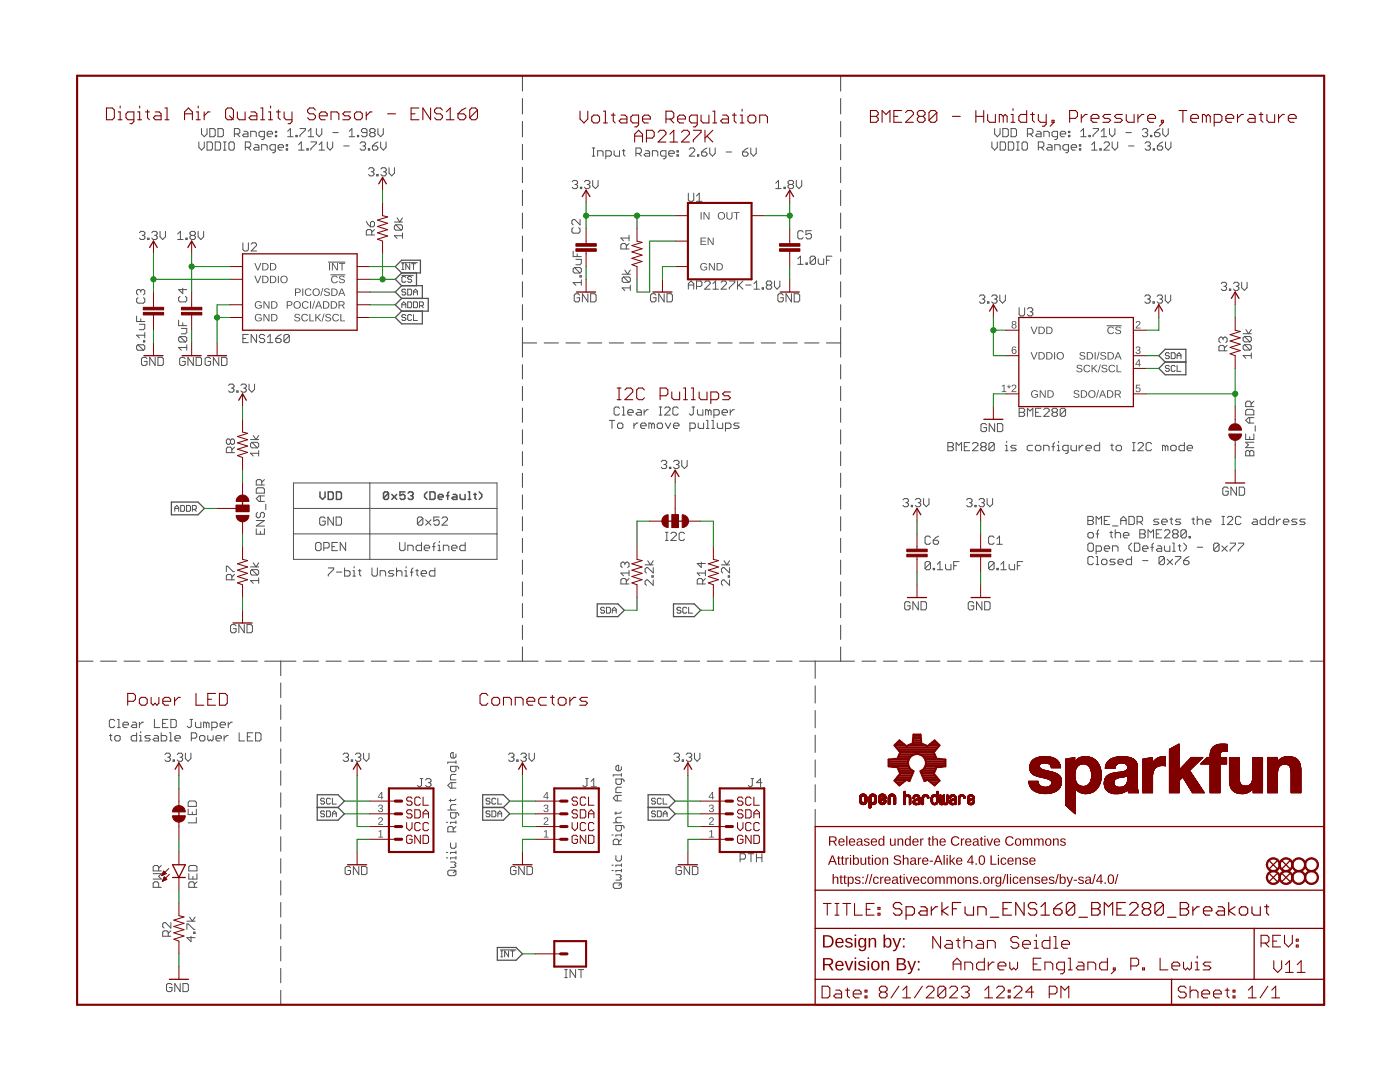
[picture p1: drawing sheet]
<svg xmlns="http://www.w3.org/2000/svg" width="279mm" height="216mm" viewBox="0 0 279 216" stroke-linecap="round" stroke-linejoin="round" font-family="sans-serif">
<g fill="none" stroke="#505050" stroke-width=".2">
<path d="M39.7 28.3v1.1l.5 .6 .6-.6v-1.1M40.2 25.7v1l.6 .6 .5-.6v-1M41.3 28.3h.8l.3 .3v1.1l-.3 .3h-.8zM41.9 25.7h.8l.2 .2v1.1l-.2 .3h-.8zM42.9 28.3h.9l.2 .3v1.1l-.2 .3h-.9zM43.5 25.7h.8l.3 .2v1.1l-.3 .3h-.8zM44.6 30h.5M44.6 28.3h.5M44.9 28.3v1.7M45.7 28.6l.3-.3h.5l.3 .3v1.1l-.3 .3h-.5l-.3-.3zM46.8 26.7h.8l.3-.2v-.6l-.3-.2h-.8v1.6M47.3 26.7l.6 .6"/>
<path d="M48.7 26.2h.5l.3 .3v.8h-.8l-.3-.3 .3-.3h.8M49 29.4h.8l.2-.3v-.5l-.2-.3h-.8v1.7M49.5 29.4l.5 .6M50 27.3v-1.1h.9l.2 .3v.8M50.9 28.9h.5l.3 .2v.9h-.8l-.3-.3 .3-.3h.8M52.2 30v-1.1h.8l.3 .2v.9M52.8 27.3h-.9l-.2-.3v-.5l.2-.3h.9v1.4l-.3 .2h-.3M53.3 26.7h1.1v-.2l-.3-.3h-.5l-.3 .3v.5l.3 .3h.5M54.9 27h.3v.3h-.3zM54.9 26.2h.3v.3h-.3zM54.9 30h-.8l-.2-.3v-.6l.2-.2h.8v1.3l-.2 .3h-.3M55.5 29.4h1.1v-.3l-.3-.2h-.5l-.3 .2v.6l.3 .3h.5"/>
<path d="M57.1 29.7h.3v.3h-.3zM57.1 28.9h.3v.2h-.3zM57.4 27.3h1.1M57.4 26.2l.6-.5v1.6M59.1 27h.2v.3h-.2zM59.6 30h1.1M59.6 28.9l.5-.6v1.7M59.9 25.7h1.1v.2l-1.1 1.1v.3M61.2 29.7h.3v.3h-.3zM61.5 27.3h1.1M61.5 26.2l.5-.5v1.6M62 28.3h1.1v.3l-1.1 1.1v.3"/>
<path d="M63.1 25.7v1l.6 .6 .5-.6v-1M63.7 28.9l.5-.6v1.7M63.7 30h1.1M65.3 28.3v1.1l.6 .6 .5-.6v-1.1M66.4 26.5h1.1M68.6 29.1h1.1M69.7 27.3h1.1M69.7 26.2l.5-.5v1.6M71.3 27h.3v.3h-.3zM71.9 28.6l.2-.3h.6l.3 .3v.3l-.3 .2M72.4 29.1h.3M72.7 29.1l.3 .3v.3l-.3 .3h-.6l-.2-.3"/>
<path d="M73.2 26.5h-.8l-.3-.3v-.3l.3-.2h.6l.2 .2v1.1l-.2 .3h-.6l-.3-.3M73.5 29.7h.3v.3h-.3zM73.6 33.7l.2-.2h.6l.2 .2v.3l-.2 .3M74 26.5l-.2 .2v.3l.2 .3h.6l.3-.3v-.3l-.3-.2M74 26.5l-.2-.3v-.3l.2-.2h.6l.3 .2v.3l-.3 .3M74 26.5h.6M74.1 34.3h.3M74.3 29.1h.8l.3 .3v.3l-.3 .3h-.5l-.3-.3zM74.4 34.3l.2 .2v.3l-.2 .3h-.6l-.2-.3M75.2 34.8h.3v.3h-.3zM75.4 25.7v1l.6 .6 .5-.6v-1M75.4 28.3l-.5 .3-.6 .5"/>
<path d="M76 28.3v1.1l.5 .6 .5-.6v-1.1M76 33.7l.3-.2h.5l.3 .2v.3l-.3 .3M76.5 34.3h.3M76.8 34.3l.3 .2v.3l-.3 .3h-.5l-.3-.3M77.6 33.5v1l.6 .6 .5-.6v-1M114.2 36.3l.2-.3h.6l.3 .3v.3l-.3 .2M114.7 36.8h.3M115 36.8l.3 .3v.3l-.3 .2h-.6l-.2-.2M115.8 37.4h.3v.2h-.3zM116.6 36.3l.3-.3h.6l.2 .3v.3l-.2 .2M117.2 36.8h.3M117.5 36.8l.2 .3v.3l-.2 .2h-.6l-.3-.2"/>
<path d="M118.2 31.2h.5M118.2 29.5h.5M118.3 36v1.1l.5 .5 .6-.5v-1.1M118.4 29.5v1.7M119.3 31.2v-1.1h.8l.3 .2v.9M120.9 31.2h.8l.3-.3v-.6l-.3-.2h-.8v1.6M122.6 30.1v.8l.2 .3h.8v-1.1M124.2 30.1h.5M124.5 29.8v1.1l.2 .3M126.9 30.6h.8l.3-.3v-.5l-.3-.3h-.8v1.7M127.5 30.6l.5 .6M128.8 30.1h.6l.2 .2v.9h-.8l-.3-.3 .3-.3h.8"/>
<path d="M130.2 31.2v-1.1h.8l.3 .2v.9M132.9 31.2h-.8l-.3-.3v-.6l.3-.2h.8v1.3l-.3 .3h-.2M133.5 30.6h1.1v-.3l-.3-.2h-.6l-.2 .2v.6l.2 .3h.6M135.1 30.9h.3v.3h-.3zM135.1 30.1h.3v.2h-.3zM137.6 29.8l.2-.3h.6l.2 .3v.3l-1 1.1h1M139.2 30.9h.3v.3h-.3zM140 30.3h.8l.3 .3v.3l-.3 .3h-.5l-.3-.3zM141.1 29.5l-.6 .3-.5 .5M141.6 29.5v1.1l.6 .6 .5-.6v-1.1M144.9 30.3h1.1M148.2 30.3h.8l.3 .3v.3l-.3 .3h-.5l-.3-.3z"/>
<path d="M149.3 29.5l-.6 .3-.5 .5M149.8 29.5v1.1l.6 .6 .5-.6v-1.1M154.8 37.6h1.1M154.8 36.6l.6-.6v1.6M156.5 37.4h.2v.2h-.2zM157.5 36.8l-.2 .3v.3l.2 .2h.6l.3-.2v-.3l-.3-.3M157.5 36.8l-.2-.2v-.3l.2-.3h.6l.3 .3v.3l-.3 .2M157.5 36.8h.6M158.9 36v1.1l.5 .5 .6-.5v-1.1M198 28.3v1.1l.5 .6 .5-.6v-1.1M198.5 25.7v1l.6 .6 .5-.6v-1M199.6 28.3h.8l.3 .3v1.1l-.3 .3h-.8z"/>
<path d="M200.1 25.7h.9l.2 .2v1.1l-.2 .3h-.9zM201.2 28.3h.8l.3 .3v1.1l-.3 .3h-.8zM201.8 25.7h.8l.3 .2v1.1l-.3 .3h-.8zM202.9 30h.5M202.9 28.3h.5M203.1 28.3v1.7M204 28.6l.2-.3h.6l.2 .3v1.1l-.2 .3h-.6l-.2-.3zM205 26.7h.9l.2-.2v-.6l-.2-.2h-.9v1.6M205.6 26.7l.5 .6M206.9 26.2h.6l.3 .3v.8h-.9l-.2-.3 .2-.3h.9M207.2 29.4h.8l.3-.3v-.5l-.3-.3h-.8v1.7M207.8 29.4l.5 .6"/>
<path d="M208.3 27.3v-1.1h.8l.3 .3v.8M209.1 28.9h.6l.3 .2v.9h-.9l-.2-.3 .2-.3h.9M210.5 30v-1.1h.8l.3 .2v.9M211.1 27.3h-.9l-.2-.3v-.5l.2-.3h.9v1.4l-.3 .2h-.3M211.6 26.7h1.1v-.2l-.3-.3h-.5l-.3 .3v.5l.3 .3h.5M213.2 27h.3v.3h-.3zM213.2 26.2h.3v.3h-.3zM213.2 30h-.8l-.3-.3v-.6l.3-.2h.8v1.3l-.2 .3h-.3M213.8 29.4h1.1v-.3l-.3-.2h-.5l-.3 .2v.6l.3 .3h.5M215.4 29.7h.3v.3h-.3zM215.4 28.9h.3v.2h-.3zM215.7 27.3h1.1"/>
<path d="M215.7 26.2l.5-.5v1.6M217.3 27h.3v.3h-.3zM217.9 30h1M217.9 28.9l.5-.6v1.7M218.1 25.7h1.1v.2l-1.1 1.1v.3M219.5 29.7h.3v.3h-.3zM219.8 27.3h1.1M219.8 26.2l.5-.5v1.6M220.3 28.6l.3-.3h.5l.3 .3v.3l-1.1 1.1h1.1M221.4 25.7v1l.6 .6 .5-.6v-1M222 28.3v1.1l.5 .6 .6-.6v-1.1M224.7 26.5h1.1"/>
<path d="M225.2 29.1h1.1M228 25.9l.2-.2h.6l.2 .2v.3l-.2 .3M228.5 26.5h.3M228.5 28.6l.3-.3h.5l.3 .3v.3l-.3 .2M228.8 26.5l.2 .2v.3l-.2 .3h-.6l-.2-.3M229 29.1h.3M229.3 29.1l.3 .3v.3l-.3 .3h-.5l-.3-.3M229.6 27h.3v.3h-.3zM230.1 29.7h.3v.3h-.3zM230.4 26.5h.8l.3 .2v.3l-.3 .3h-.5l-.3-.3zM231 29.1h.8l.3 .3v.3l-.3 .3h-.6l-.2-.3zM231.5 25.7l-1.1 .8"/>
<path d="M232.1 25.7v1l.5 .6 .6-.6v-1M232.1 28.3l-.6 .3-.5 .5M232.6 28.3v1.1l.6 .6 .5-.6v-1.1M27.8 46.4l.3-.2h.6l.2 .2v.3l-.2 .3M28.4 47h.3M28.7 47l.2 .2v.3l-.2 .3h-.6l-.3-.3M29.5 47.5h.2v.3h-.2zM30.3 46.4l.3-.2h.5l.3 .2v.3l-.3 .3M30.8 47h.3M31.1 47l.3 .2v.3l-.3 .3h-.5l-.3-.3M31.9 46.2v1l.6 .6 .5-.6v-1M35.5 46.7l.5-.5v1.6"/>
<path d="M35.5 47.8h1M37.1 47.5h.3v.3h-.3zM38.2 47l-.3 .2v.3l.3 .3h.5l.3-.3v-.3l-.3-.2M38.2 47l-.3-.3v-.3l.3-.2h.5l.3 .2v.3l-.3 .3M38.2 47h.5M39.5 46.2v1l.6 .6 .5-.6v-1M78.7 44.3h1.6M79 44.9h1.1l.2 .2v.6l-.2 .2M79 44.9l-.3 .2v.6l.3 .2h1.1M79 44.9l1.1 1M79.2 43.5l.6 .8 .5-.8M80.3 47h-1.6l.5 .6"/>
<path d="M80.3 46.5v1.1M114.4 50.1v1.1h1.6M114.7 53.4h1l.3 .3v.5l-.3 .3M114.7 53.4l-.3 .3v.5l.3 .3h1M114.7 53.4l1 1.1M114.9 51.8h1.1v.8l-.3 .2h-.8M115.2 50.7v.5M115.7 58.9l-.3-.3h-.5l-.3 .3v1.1l.3 .2h.5l.3-.2v-.6h-.6M115.7 55h.3v.3h-.3zM116 56.4h-1.6l.5 .5M116 55.8v1.1M117.3 58.6v1.6l-1.1-1.6v1.6"/>
<path d="M117.9 58.6h.8l.3 .3v1.1l-.3 .2h-.8zM124.2 54.7h1.6M124.4 55.3l-.2 .2v.6l.2 .2h1.1M124.4 55.3h1.1l.3 .2v.6l-.3 .2M124.4 55.3l1.1 1M124.7 53.9l.5 .8 .6-.8M125.8 57.4h-1.6l.5 .6M125.8 56.9v1.1M130.9 58.9l-.3-.3h-.5l-.3 .3v1.1l.3 .2h.5l.3-.2v-.6h-.5M132.5 58.6v1.6l-1-1.6v1.6M133.1 58.6h.8l.3 .3v1.1l-.3 .2h-.8zM137.4 57.7v-1.1l.5-.5 .6 .5v1.1"/>
<path d="M137.4 56.9h1.1M139 57.1h.8l.3-.2v-.6l-.3-.2h-.8v1.6M140.6 56.3l.3-.2h.6l.2 .2v.3l-1.1 1.1h1.1M142.3 57.7h1.1M142.3 56.6l.5-.5v1.6M143.9 56.3l.3-.2h.5l.3 .2v.3l-1.1 1.1h1.1M145.5 56.1h1.1v.2l-1.1 1.1v.3M147.2 56.1v1.6M147.5 56.9l.8 .8M148.3 56.1l-1.1 1M148.8 56.9h1.1M150.5 57.7h1.1"/>
<path d="M150.5 56.6l.5-.5v1.6M152.1 57.4h.3v.3h-.3zM153.2 56.9l-.3 .2v.3l.3 .3h.5l.3-.3v-.3l-.3-.2M153.2 56.9h.5M153.2 56.9l-.3-.3v-.3l.3-.2h.5l.3 .2v.3l-.3 .3M154.6 56.1v1l.5 .6 .5-.6v-1M156.3 58.9l-.3-.3h-.5l-.3 .3v1.1l.3 .2h.5l.3-.2v-.6h-.5M157.9 58.6v1.6l-1-1.6v1.6M158.5 58.6h.8l.3 .3v1.1l-.3 .2h-.8zM159.2 51.6l.5-.5v1.6M159.2 52.7h1.1M160.8 52.5h.3v.2h-.3z"/>
<path d="M162.8 51.4v1.1l-.3 .2h-.6l-.2-.2M162.8 51.4l-.3-.3h-.6l-.2 .3v1.1M162.8 51.4l-1.1 1.1M163.3 51.6v.9l.3 .2h.8v-1.1M164.9 51.9h.6M166 51.1h-1.1v1.6M195.5 59.1l.2-.2h.6l.2 .2v.3l-.2 .3M196 59.7h.3M196.3 59.7l.2 .2v.3l-.2 .3h-.6l-.2-.3M197.9 59.1l.3-.2h.5l.3 .2v.3l-.3 .3M198.5 59.7h.2M198.7 59.7l.3 .2v.3l-.3 .3h-.5l-.3-.3"/>
<path d="M199.5 58.9v1l.6 .6 .5-.6v-1M228.5 59.1l.2-.2h.6l.3 .2v.3l-.3 .3M229 59.7h.3M229.3 59.7l.3 .2v.3l-.3 .3h-.6l-.2-.3M230.9 59.1l.3-.2h.5l.3 .2v.3l-.3 .3M231.5 59.7h.2M231.7 59.7l.3 .2v.3l-.3 .3h-.5l-.3-.3M232.6 58.9v1l.5 .6 .5-.6v-1M243.7 56.6l.3-.3h.5l.3 .3v.3l-.3 .2M244.2 57.1h.3M244.5 57.1l.3 .3v.3l-.3 .3h-.5l-.3-.3M245.3 57.7h.3v.3h-.3z"/>
<path d="M246.2 56.6l.2-.3h.6l.2 .3v.3l-.2 .2M246.7 57.1h.3M247 57.1l.2 .3v.3l-.2 .3h-.6l-.2-.3M247.8 56.3v1.1l.5 .6 .6-.6v-1.1M27.3 63.1v1.1h1.6M27.5 68.8l-.2 .3v.5l.2 .3h1.1M27.5 68.8h1.1l.3 .3v.5l-.3 .3M27.5 68.8l1.1 1.1M27.8 64.7h1.1v.8l-.3 .3h-.8M28.1 63.6v.6M28.6 68h.3v.2h-.3zM28.9 66.3v1.1"/>
<path d="M28.9 66.9h-1.6l.5 .5M29.3 71.6l-.2-.3h-.6l-.3 .3v1.1l.3 .2h.6l.2-.2v-.6h-.5M31 71.3v1.6l-1.1-1.6v1.6M31.5 71.3h.8l.3 .3v1.1l-.3 .2h-.8zM35.6 63.9v1.1h1.7M35.9 67.2h1.1l.3 .2v.6l-.3 .2M35.9 67.2l-.3 .2v.6l.3 .2h1.1M35.9 67.2l1.1 1M36.2 65.5h1.1v.8l-.3 .3h-.8M36.5 64.4v.6M37 71.6l-.3-.3h-.6l-.2 .3v1.1l.2 .2h.6l.3-.2v-.6h-.6M37.3 69.3h-1.7l.6 .6"/>
<path d="M37.3 68.8v1.1M38.6 71.3v1.6l-1.1-1.6v1.6M39.1 71.3h.9l.2 .3v1.1l-.2 .2h-.9zM42 71.6l-.2-.3h-.6l-.3 .3v1.1l.3 .2h.6l.2-.2v-.6h-.5M43.7 71.3v1.6l-1.1-1.6v1.6M44.2 71.3h.8l.3 .3v1.1l-.3 .2h-.8zM45.6 76.9l.3-.3h.5l.3 .3v.3l-.3 .2M46.2 77.4h.2M46.4 77.4l.3 .3v.3l-.3 .3h-.5l-.3-.3M47.2 78h.3v.3h-.3zM48.1 76.9l.2-.3h.6l.2 .3v.3l-.2 .2M48.5 67.5h.5"/>
<path d="M48.6 77.4h.3M48.9 77.4l.2 .3v.3l-.2 .3h-.6l-.2-.3M49.6 66.7h-1.1v1.7h1.1M49.7 76.6v1.1l.5 .6 .6-.6v-1.1M51.2 66.7v1.7l-1.1-1.7v1.7M52.8 67l-.2-.3h-.6l-.2 .3v.3l.2 .2h.6l.2 .3v.3l-.2 .3h-.6l-.2-.3M53.4 68.4h1.1M53.4 67.3l.5-.6v1.7M55 67.5h.8l.3 .3v.3l-.3 .3h-.5l-.3-.3zM56.1 66.7l-.5 .3-.6 .5M57.7 67l-.2-.3h-.6l-.2 .3v1.1M57.7 67v1.1l-.2 .3h-.6l-.2-.3"/>
<path d="M57.7 67l-1 1.1M197.1 60.2h.3v.3h-.3zM230.1 60.2h.3v.3h-.3zM244.1 67.5l-.3-.2h-.3l-.2 .2v.6l.2 .3M244.1 67.5l.2-.2h.3l.3 .2v.6l-.3 .3M244.1 67.5v.3M244.3 70v-.8l-.2-.3h-.6l-.2 .3v.8h1.6M244.9 68.9l-.6 .5M248.1 66.6h1.6M248.4 67.1h1l.3 .3v.5l-.3 .3M248.4 68.8h1l.3 .2v.6l-.3 .2M248.4 68.8l-.3 .2v.6l.3 .2h1"/>
<path d="M248.4 67.1l-.3 .3v.5l.3 .3h1M248.4 68.8l1 1M248.4 67.1l1 1.1M248.6 65.8l.6 .8 .5-.8M249.7 71h-1.6l.5 .5M249.7 70.4v1.1M50 87.7h1.6M50.3 88.3h1.1l.2 .2v.6l-.2 .3M50.3 88.3l-.3 .2v.6l.3 .3h1.1M50.3 88.3l1.1 1.1M50.5 86.9l.6 .8 .5-.8M51.6 89.9v1.1"/>
<path d="M51.6 90.4h-1.6l.5 .6M58.6 96.4h40.6v15.2h-40.6zM73.8 96.4v15.2M121.6 83.9h1.1M122.1 83.9v1.6M123.2 84.7l.3-.3h.5l.3 .3v.5l-.3 .3h-.5l-.3-.3zM123.6 81.5l-.2-.3h-.6l-.2 .3v1.1l.2 .2h.6l.2-.2M124.2 81.2h.3v1.6M124.2 82.8h.5M125.3 82.3h1.1v-.3l-.3-.3h-.5l-.3 .3v.6l.3 .2h.5M126.5 84.4v1.1M127.2 81.7h.5l.3 .3v.8h-.8l-.3-.2 .3-.3h.8"/>
<path d="M127.3 84.4h-.3l-.5 .6M127.9 85h1v-.3l-.2-.3h-.6l-.2 .3v.5l.2 .3h.6M128.5 81.7v1.1M129.4 81.7h-.3l-.6 .6M130 84.7l-.2-.3h-.3v1.1M130 84.7v.8M130 84.7l.3-.3 .3 .3v.8M131.1 84.7l.3-.3h.6l.2 .3v.5l-.2 .3h-.6l-.3-.3zM131.6 81.2h.5M131.6 82.8h.5M131.8 81.2v1.6M132 92.1l.2-.2h.6l.3 .2v.3l-.3 .3"/>
<path d="M132.5 92.7h.3M132.7 81.5l.2-.3h.6l.2 .3v.2l-1 1.1h1M132.8 92.7l.3 .3v.2l-.3 .3h-.6l-.2-.3M132.8 84.4l.5 1.1 .6-1.1M133.6 93.2h.3v.3h-.3zM134.4 85h1.1v-.3l-.3-.3h-.5l-.3 .3v.5l.3 .3h.5M134.4 92.1l.3-.2h.5l.3 .2v.3l-.3 .3M135 92.7h.2M135.2 92.7l.3 .3v.2l-.3 .3h-.5l-.3-.3M135.4 81.5l-.3-.3h-.5l-.3 .3v1.1l.3 .2h.5l.3-.2M136.1 91.9v1.1l.5 .5 .5-.5v-1.1M137.7 85.5h.8l.3-.3v-.5l-.3-.3h-.8v1.6"/>
<path d="M138.1 81.2h.5M138.4 81.2v1.4l-.3 .2h-.3l-.2-.2M139.2 81.7v.9l.3 .2h.8v-1.1M139.3 84.4v.8l.3 .3h.8v-1.1M141 83.9h.2v1.6M141 85.5h.5M141.4 82l-.3-.3h-.3v1.1M141.4 82v.8M141.4 82l.2-.3 .3 .3v.8M142 83.9h.3v1.6M142 85.5h.6M142.5 82.8h.8l.3-.2v-.6l-.3-.3h-.8v1.7"/>
<path d="M143.2 84.4v.8l.2 .3h.8v-1.1M144.1 82.3h1.1v-.3l-.3-.3h-.5l-.3 .3v.6l.3 .2h.5M144.8 85.5h.8l.3-.3v-.5l-.3-.3h-.8v1.6M145.7 81.7v1.1M146.6 81.7h-.3l-.6 .6M147.5 84.4h-.8l-.3 .3 .3 .3h.5l.3 .2-.3 .3h-.8M180.2 99.8l.3-.3h.5l.3 .3v.2l-.3 .3M182.7 99.8l.2-.3h.6l.2 .3v.2l-.2 .3M184.3 99.5v1.1l.5 .5 .6-.5v-1.1M189.2 88.3h.8l.3 .3v.3l-.3 .2 .3 .3v.3l-.3 .2h-.8zM189.2 89.1h.8M190.8 89.9v-1.6l.5 .6 .6-.6v1.6"/>
<path d="M192.4 89.1h.6M192.9 99.8l.3-.3h.5l.3 .3v.2l-.3 .3M193.5 88.3h-1.1v1.6h1.1M194.1 88.6l.3-.3h.5l.3 .3v.3l-1.1 1h1.1M195.4 99.8l.2-.3h.6l.2 .3v.2l-.2 .3M196 89.1l-.3 .3v.3l.3 .2h.5l.3-.2v-.3l-.3-.3M196 89.1l-.3-.2v-.3l.3-.3h.5l.3 .3v.3l-.3 .2M196 89.1h.5M196.9 84.8l-.3-.3h-.6l-.2 .3v1.1l.2 .2h.6l.3-.2v-.6h-.6M197 99.5v1.1l.5 .5 .6-.5v-1.1M198.4 88.6l-.2-.3h-.6l-.2 .3v1.1M198.4 88.6v1.1l-.2 .2h-.6l-.2-.2"/>
<path d="M198.4 88.6l-1 1.1M198.5 84.5v1.6l-1.1-1.6v1.6M199.1 84.5h.8l.2 .3v1.1l-.2 .2h-.8zM200.6 89.9h.6M200.6 88.9h.3v1M200.9 88.1v.2M202.8 88.9h-.8l-.3 .2 .3 .3h.5l.3 .3-.3 .2h-.8M206.1 88.9h-.8l-.3 .2v.6l.3 .2h.8M206.6 89.1l.3-.2h.6l.2 .2v.6l-.2 .2h-.6l-.3-.2zM208.3 89.9v-1h.8l.3 .2v.8M209.9 89.1h.6M210.5 88.3l-.3 .3v1.3"/>
<path d="M211 89.9h.5M211 88.9h.3v1M211.3 88.1v.2M213.2 89.9h-.8l-.3-.2v-.6l.3-.2h.8v1.3l-.3 .3h-.3M213.7 88.9v.8l.3 .2h.8v-1M215.4 88.9v1M216.2 88.9h-.3l-.5 .5M216.7 89.4h1.1v-.3l-.2-.2h-.6l-.3 .2v.6l.3 .2h.6M219.5 88.3v1.6h-.9l-.2-.2v-.6l.2-.2h.9M221.6 88.9h.6M221.9 88.6v1.1l.3 .2M222.7 89.1l.3-.2h.5l.3 .2v.6l-.3 .2h-.5l-.3-.2z"/>
<path d="M226 88.3h.5M226 89.9h.5M226.3 88.3v1.6M227.1 88.6l.3-.3h.5l.3 .3v.3l-1.1 1h1.1M229.8 88.6l-.2-.3h-.6l-.3 .3v1.1l.3 .2h.6l.2-.2M232.6 89.1l-.3-.2h-.3v1M232.6 89.1v.8M232.6 89.1l.2-.2 .3 .2v.8M233.6 89.1l.3-.2h.6l.2 .2v.6l-.2 .2h-.6l-.3-.2zM236.4 88.3v1.6h-.8l-.3-.2v-.6l.3-.2h.8M236.9 89.4h1.1v-.3l-.3-.2h-.5l-.3 .2v.6l.3 .2h.5M245.1 97.5l-.2-.3h-.6l-.3 .3v1.1l.3 .2h.6l.2-.2v-.6h-.5"/>
<path d="M246.8 97.2v1.6l-1.1-1.6v1.6M247.3 97.2h.8l.3 .3v1.1l-.3 .2h-.8zM248.6 86.6v1.1h1.6v-1.1M248.9 89.9h.3l.2 .2 .3-.2h.3l.2 .2v.9h-1.6v-.9zM248.9 81.7h1.1l.2 .3v.8h-1.6v-.8zM249.4 83.3v1.1M249.4 87.1v.6M249.4 90.1v.9M249.7 81.1v-.8l-.3-.2h-.5l-.3 .2v.8h1.6M250.2 83.3h-1l-.6 .6 .6 .5h1M250.2 88.2h-1.6l.6 .6-.6 .5h1.6M250.2 80.1l-.5 .5"/>
<path d="M250.5 85v1M50 113.1h1.6M50.3 113.7h1.1l.2 .2v.6l-.2 .2M50.3 113.7l-.3 .2v.6l.3 .2h1.1M50.3 113.7l1.1 1M50.5 112.3l.6 .8 .5-.8M51.6 115.8h-1.6l.5 .6M51.6 115.3v1.1M58.6 106.5h40.6M58.6 101.5h40.6M63.2 108.2h.6l.3 .3v1.1l-.3 .3h-.6l-.2-.3v-1.1zM64.6 109.3h.8l.3-.2v-.6l-.3-.3h-.8v1.7"/>
<path d="M64.9 103.4l-.3-.2h-.5l-.3 .2v1.1l.3 .3h.5l.3-.3v-.5h-.6M65.5 113.3h1.1v.3l-1.1 1.1v.3M66.3 109.1h.5M66.5 103.2v1.6l-1.1-1.6v1.6M67.1 103.2h.8l.3 .2v1.1l-.3 .3h-.8zM67.1 114.2h1.1M67.4 108.2h-1.1v1.7h1.1M68.8 113.3v1.7h.8l.3-.3v-.5l-.3-.3h-.8M69 108.2v1.7l-1.1-1.7v1.7M70.4 115h.6M70.4 113.9h.3v1.1M70.7 113.1v.2"/>
<path d="M71.5 113.9h.6M71.8 113.6v1.1l.3 .3M74.2 113.3v1.4l.3 .3h.6l.2-.3v-1.4M75.9 115v-1.1h.8l.3 .3v.8M78.6 113.9h-.8l-.3 .3 .3 .2h.5l.3 .3-.3 .3h-.8M79.1 114.2l.3-.3h.6l.2 .3v.8M79.1 113.3v1.7M79.8 108.2v1.4l.2 .3h.6l.2-.3v-1.4M80.8 115h.5M80.8 113.9h.2v1.1M81 113.1v.2M81.4 109.9v-1.1h.8l.3 .3v.8"/>
<path d="M81.9 114.2h.5M82.4 113.3l-.3 .3v1.4M83 113.9h.5M83.2 113.6v1.1l.3 .3M84.1 114.4h1v-.2l-.2-.3h-.6l-.2 .3v.5l.2 .3h.6M84.1 108.2v1.7h-.8l-.3-.3v-.5l.3-.3h.8M84.4 103.4l-.3-.2h-.5l-.3 .2v1.1M84.4 103.4v1.1l-.3 .3h-.5l-.3-.3M84.4 103.4l-1.1 1.1M84.7 109.3h1v-.2l-.2-.3h-.6l-.2 .3v.5l.2 .3h.6M84.9 103.7l1.1 1.1M86 103.7l-1.1 1.1"/>
<path d="M86.3 109.1h.5M86.8 113.3v1.7h-.8l-.3-.3v-.5l.3-.3h.8M86.8 108.2l-.2 .3v1.4M87.4 109.9h.5M87.4 108.8h.3v1.1M87.7 103.2h-1.1v.8l.5-.3h.3l.3 .3v.5l-.3 .3h-.6l-.2-.3M87.7 108v.2M88.2 103.4l.3-.2h.5l.3 .2v.3l-1.1 1.1h1.1M88.5 109.9v-1.1h.8l.3 .3v.8M90.1 109.3h1.1v-.2l-.3-.3h-.5l-.3 .3v.5l.3 .3h.5M92.8 108.2v1.7h-.8l-.2-.3v-.5l.2-.3h.8M124.7 112.4l-.3-.2h-.2l-.3 .2v.6l.3 .2"/>
<path d="M124.7 112.4l.3-.2h.3l.2 .2v.6l-.2 .2M124.7 112.4v.3M125 116.5v-.8l-.3-.3h-.5l-.3 .3v.8h1.6M125.5 115.4l-.5 .6M125.5 114.3h-1.6l.5 .6M125.5 113.8v1.1M128.7 112.7h1.7M129.3 111.9l.5 .8 .6-.8M130.1 114.9h.3v.3h-.3zM130.4 113.3v1l-1.1-1h-.3l-.3 .2v.6l.3 .2M130.4 115.7v1.1l-1.1-1.1h-.3l-.3 .3v.5l.3 .3M132.8 107.8h.5"/>
<path d="M132.8 106.2h.5M133.1 106.2v1.6M133.9 106.5l.3-.3h.5l.3 .3v.3l-1.1 1h1.1M136.6 106.5l-.3-.3h-.5l-.3 .3v1.1l.3 .2h.5l.3-.2M140 112.2v1l-.9-.8h1.7M140.2 116.5v-.8l-.2-.3h-.6l-.3 .3v.8h1.7M140.8 113.8v1.1M140.8 114.3h-1.7l.6 .6M140.8 115.4l-.6 .6M144 112.7h1.6M144.5 111.9l.6 .8 .5-.8M145.3 114.9h.3v.3h-.3z"/>
<path d="M145.6 115.7v1.1l-1.1-1.1h-.2l-.3 .3v.5l.3 .3M145.6 113.3v1l-1.1-1h-.2l-.3 .2v.6l.3 .2M180.8 100.3h.2M181 100.3l.3 .3v.2l-.3 .3h-.5l-.3-.3M181.9 100.8h.2v.3h-.2zM183.2 100.3h.3M183.5 100.3l.2 .3v.2l-.2 .3h-.6l-.2-.3M185.7 112.3l-.3-.2h-.5l-.3 .2v1.1M185.7 112.3v1.1l-.3 .3h-.5l-.3-.3M185.7 112.3l-1.1 1.1M186.2 113.4h.3v.3h-.3zM187.1 113.7h1.1"/>
<path d="M187.1 112.6l.5-.5v1.6M188.7 112.6v.8l.3 .3h.8v-1.1M190.3 112.9h.6M191.4 112.1h-1.1v1.6M193.5 100.3h.2M193.7 100.3l.3 .3v.2l-.3 .3h-.5l-.3-.3M194.5 100.8h.3v.3h-.3zM195.9 100.3h.3M196.2 100.3l.2 .3v.2l-.2 .3h-.6l-.2-.3M198.4 107.3l-.3-.3h-.5l-.3 .3v1l.3 .3h.5l.3-.3M198.4 112.3l-.3-.2h-.5l-.3 .2v1.1M198.4 112.3v1.1l-.3 .3h-.5l-.3-.3"/>
<path d="M198.4 112.3l-1.1 1.1M198.9 113.4h.3v.3h-.3zM198.9 108.6h1.1M198.9 107.5l.6-.5v1.6M199.7 113.7h1.2M199.7 112.6l.6-.5v1.6M201.4 112.6v.8l.3 .3h.8v-1.1M203 112.9h.6M204.1 112.1h-1.1v1.6M217.1 103h.8l.3 .3v.3l-.3 .3 .3 .2v.3l-.3 .3h-.8zM217.1 103.9h.8M217.4 106.3h.5l.3 .2v.6l-.3 .2h-.5l-.3-.2v-.6z"/>
<path d="M217.4 108.4h.5l.3 .2v1.1l-.3 .3h-.5l-.3-.3v-1.1zM218.2 111.3l-.3-.3h-.5l-.3 .3v1.1l.3 .3h.5l.3-.3M218.8 104.7v-1.7l.5 .6 .5-.6v1.7M218.8 110h.8l.2-.3v-.5l-.2-.3h-.8v1.7M218.8 111h.2v1.7M218.8 106.5h.5M218.8 112.7h.5M219.3 105.7l-.3 .3v1.3M219.8 111.9l.3-.3h.6l.2 .3v.5l-.2 .3h-.6l-.3-.3zM220.4 103.9h.5M220.4 109.5h1.1v-.3l-.3-.3h-.5l-.3 .3v.5l.3 .3h.5M221.5 103h-1.1v1.7h1.1"/>
<path d="M221.5 106.3h.5M221.7 106v1.1l.3 .2M222 104.9h1.1M222 110v-1.1h.8l.3 .3v.8M222.6 106.5l.2-.2h.6l.2 .2v.8M222.6 105.7v1.6M222.6 111.6h-.9l-.2 .3 .2 .2h.6l.3 .3-.3 .3h-.8M223.1 112.1h1.1v-.2l-.3-.3h-.5l-.3 .3v.5l.3 .3h.5M223.7 103.9h1M223.7 104.7v-1.1l.5-.6 .5 .6v1.1M224.2 106.8h1.1v-.3l-.3-.2h-.5l-.3 .2v.6l.3 .2h.5M225.3 103h.8l.3 .3v1.1l-.3 .3h-.8z"/>
<path d="M225.8 111v1.7h-.8l-.3-.3v-.5l.3-.3h.8M225.8 108.4l-.5 .5v.6l.5 .5M226.4 108.4h.8l.3 .2v1.1l-.3 .3h-.8zM226.9 104.1h.9l.2-.2v-.6l-.2-.3h-.9v1.7M227.5 104.1l.5 .6M227.5 105.7h.8l.3 .3v.3l-.3 .2 .3 .3v.3l-.3 .2h-.8zM227.5 106.5h.8M228 109.5h1.1v-.3l-.3-.3h-.5l-.3 .3v.5l.3 .3h.5M228 111.9h1.1M229.1 107.3v-1.6l.6 .6 .5-.6v1.6M229.7 109.2h.5M230.2 108.4l-.3 .2v1.4"/>
<path d="M230.8 106.5h.5M231 108.9h.6l.2 .3v.8h-.8l-.2-.3 .2-.2h.8M231.3 103.6h-.8l-.3 .3 .3 .2h.5l.3 .3-.3 .3h-.8M231.8 104.1h1.1v-.2l-.2-.3h-.6l-.3 .3v.5l.3 .3h.6M231.8 105.7h-1v1.6h1M232.4 106l.3-.3h.5l.3 .3v.3l-1.1 1h1.1M232.4 108.9v.8l.3 .3h.8v-1.1M232.4 111.3l-.3-.3h-.5l-.3 .3v1.1M232.4 111.3v1.1l-.3 .3h-.5l-.3-.3M232.4 111.3l-1.1 1.1M232.9 111.6l1.1 1.1M233.5 103.6h.5"/>
<path d="M233.7 103.3v1.1l.3 .3M234 108.4h.3v1.6M234 110h.6M234 111.6l-1.1 1.1M234.3 106.5l-.3-.2v-.3l.3-.3h.5l.3 .3v.3l-.3 .2M234.3 106.5l-.3 .3v.3l.3 .2h.5l.3-.2v-.3l-.3-.3M234.3 106.5h.5M234.6 111h1v.3l-1 1.1v.3M235.1 108.9h.6M235.4 108.6v1.1l.3 .3M235.6 103.6h-.8l-.2 .3 .2 .2h.6l.2 .3-.2 .3h-.8M236.2 108.4l.5 .5v.6l-.5 .5"/>
<path d="M236.2 111.9h.8l.3 .2v.3l-.3 .3h-.5l-.3-.3zM236.7 106v1.1l-.2 .2h-.6l-.2-.2M236.7 106l-.2-.3h-.6l-.2 .3v1.1M236.7 106l-1 1.1M237.3 107.1h.3v.2h-.3zM237.3 111l-.6 .3-.5 .6M237.8 103.6h.6M238.1 103.3v1.1l.3 .3M238.9 103.9l.3-.3h.6l.2 .3v.8M238.9 103v1.7M238.9 109.2h1.1M240.6 104.1h1.1v-.2l-.3-.3h-.5l-.3 .3v.5l.3 .3h.5"/>
<path d="M243.3 108.6l-.3-.2h-.5l-.3 .2v1.1M243.3 108.6v1.1l-.3 .3h-.5l-.3-.3M243.3 108.6l-1.1 1.1M243.8 103h.6M243.8 104.7h.6M243.8 108.9l1.1 1.1M244.1 103v1.7M244.9 103.3l.3-.3h.5l.3 .3v.3l-1.1 1.1h1.1M244.9 108.9l-1.1 1.1M245.5 108.4h1.1v.2l-1.1 1.1v.3M247.1 108.4h1.1v.2l-1.1 1.1v.3M247.7 103.3l-.3-.3h-.6l-.2 .3v1.1l.2 .3h.6l.3-.3"/>
<path d="M250.1 103.6h.6l.2 .3v.8h-.8l-.2-.3 .2-.3h.8M252.6 103v1.7h-.8l-.3-.3v-.5l.3-.3h.8M254.2 103v1.7h-.8l-.3-.3v-.5l.3-.3h.8M254.8 103.6v1.1M255.6 103.6h-.3l-.5 .5M256.1 104.1h1.1v-.2l-.3-.3h-.5l-.3 .3v.5l.3 .3h.5M258.8 103.6h-.8l-.2 .3 .2 .2h.6l.2 .3-.2 .3h-.8M260.5 103.6h-.8l-.3 .3 .3 .2h.5l.3 .3-.3 .3h-.8M47.1 124.9l-.3-.3h-.5l-.3 .3v1.1l.3 .3h.5l.3-.3v-.5h-.5M48.7 124.6v1.7l-1-1.7v1.7M49.3 124.6h.8l.3 .3v1.1l-.3 .3h-.8zM181.6 120.3l-.2-.2h-.6l-.2 .2v1.1l.2 .3h.6l.2-.3v-.5h-.5"/>
<path d="M183.3 120.1v1.6l-1.1-1.6v1.6M183.8 120.1h.8l.3 .2v1.1l-.3 .3h-.8zM194.3 120.3l-.2-.2h-.6l-.3 .2v1.1l.3 .3h.6l.2-.3v-.5h-.5M196 120.1v1.6l-1.1-1.6v1.6M196.5 120.1h.8l.3 .2v1.1l-.3 .3h-.8zM21.8 146.8h.6M22.1 146.5v1.1l.3 .2M22.9 143.8l-.3-.2h-.5l-.3 .2v1.1l.3 .3h.5l.3-.3M22.9 147l.3-.2h.5l.3 .2v.6l-.3 .2h-.5l-.3-.2zM23.5 143.6h.2v1.6M23.5 145.2h.5M24.5 144.6h1.1v-.2l-.2-.3h-.6l-.3 .3v.5l.3 .3h.6"/>
<path d="M26.5 144.1h.5l.3 .3v.8h-.8l-.3-.3 .3-.3h.8M27.3 146.2v1.6h-.8l-.3-.2v-.6l.3-.2h.8M27.8 144.1v1.1M27.8 146.8h.3v1M27.8 147.8h.6M28.1 145.9v.3M28.6 144.1h-.2l-.6 .5M30 146.8h-.8l-.3 .2 .3 .3h.5l.3 .3-.3 .2h-.8M30.8 143.6v1.6h1.1M30.8 146.8h.5l.3 .2v.8h-.8l-.3-.2 .3-.3h.8M32.2 146.2v1.6h.8l.3-.2v-.6l-.3-.2h-.8M32.4 144.4h.6"/>
<path d="M32.9 150.6l.3-.3h.5l.3 .3v.2l-.3 .3M33.5 151.1h.2M33.5 143.6h-1.1v1.6h1.1M33.7 151.1l.3 .3v.2l-.3 .3h-.5l-.3-.3M33.8 146.2h.3v1.6M33.8 147.8h.6M34.1 143.6h.8l.3 .2v1.1l-.3 .3h-.8zM34.5 151.6h.3v.3h-.3zM34.9 147.3h1.1v-.3l-.3-.2h-.5l-.3 .2v.6l.3 .2h.5M35.4 150.6l.2-.3h.6l.2 .3v.2l-.2 .3M35.9 151.1h.3M36.2 151.1l.2 .3v.2l-.2 .3h-.6l-.2-.3"/>
<path d="M37 150.3v1.1l.5 .5 .6-.5v-1.1M37.9 143.6h.5M38.2 143.6v1.3l-.3 .3h-.3l-.2-.3M38.2 147.3h.8l.3-.3v-.5l-.3-.3h-.8v1.6M39 144.1v.8l.3 .3h.8v-1.1M39.8 147l.3-.2h.5l.3 .2v.6l-.3 .2h-.5l-.3-.2zM41.2 144.4l-.3-.3h-.3v1.1M41.2 144.4v.8M41.2 144.4l.2-.3 .3 .3v.8M41.5 146.8v.8l.2 .2 .3-.2 .3 .2 .2-.2v-.8M42.3 145.2h.8l.2-.3v-.5l-.2-.3h-.8v1.6M43.1 147.3h1.1v-.3l-.3-.2h-.5l-.3 .2v.6l.3 .2h.5"/>
<path d="M43.9 144.6h1.1v-.2l-.3-.3h-.5l-.3 .3v.5l.3 .3h.5M44.7 146.8v1M45.6 144.1v1.1M45.6 146.8h-.3l-.6 .5M46.4 144.1h-.3l-.5 .5M47.7 146.2v1.6h1.1M49.4 147h.5M50.5 146.2h-1.1v1.6h1.1M51 146.2h.8l.3 .3v1.1l-.3 .2h-.8zM68.5 150.6l.2-.3h.6l.3 .3v.2l-.3 .3M69 151.1h.3M69.3 151.1l.3 .3v.2l-.3 .3h-.6l-.2-.3"/>
<path d="M70.1 151.6h.3v.3h-.3zM70.9 150.6l.3-.3h.5l.3 .3v.2l-.3 .3M71.5 151.1h.2M71.7 151.1l.3 .3v.2l-.3 .3h-.5l-.3-.3M72.6 150.3v1.1l.5 .5 .5-.5v-1.1M89.9 159.4v.6M90.2 156.2v1.1M91 150.5v.5l-.3 .3h-.5l-.3-.3v-.5l.3-.3h.2v1.1M91 156.2h-1.1l-.5 .5 .5 .6h1.1M91 152.9v.8l-.3 .3h-.5l-.3-.3v-.8h1.4l.2 .3v.2M91 152.1h-1.6v.3M91 151.8v.6"/>
<path d="M91 154.5h-.8l-.3 .3v.8h1.1M91 159.4l-.3 .3h-1.1M101.5 150.6l.3-.3h.5l.3 .3v.2l-.3 .3M102 151.1h.3M102.3 151.1l.3 .3v.2l-.3 .3h-.5l-.3-.3M103.1 151.6h.3v.3h-.3zM103.9 150.6l.3-.3h.6l.2 .3v.2l-.2 .3M104.5 151.1h.3M104.8 151.1l.2 .3v.2l-.2 .3h-.6l-.3-.3M105.6 150.3v1.1l.5 .5 .6-.5v-1.1M123.2 158.7v1.1M124 154.6h-1.6v.3"/>
<path d="M124 153v.5l-.3 .3h-.5l-.3-.3v-.5l.3-.3h.3v1.1M124 154.3v.6M124 155.4v.9l-.3 .2h-.5l-.3-.2v-.9h1.4l.2 .3v.3M124 157.1h-.8l-.3 .3v.8h1.1M124 158.7h-1.1l-.5 .6 .5 .5h1.1M134.5 150.6l.3-.3h.5l.3 .3v.2l-.3 .3M135 151.1h.3M135.3 151.1l.3 .3v.2l-.3 .3h-.5l-.3-.3M136.1 151.6h.3v.3h-.3zM136.9 150.6l.3-.3h.6l.2 .3v.2l-.2 .3M137.5 151.1h.3M137.8 151.1l.2 .3v.2l-.2 .3h-.6l-.3-.3"/>
<path d="M138.6 150.3v1.1l.5 .5 .6-.5v-1.1M37.7 173l.3-.3h1l.3 .3v.8h-1.6zM37.7 174.3v1.1h1.6v-1.1M38.5 174.9v.5M38.8 177.1v-.9l-.3-.2h-.5l-.3 .2v.9h1.6M39.3 176l-.5 .5M70 173.2l-.3-.3h-.5l-.3 .3v1l.3 .3h.5l.3-.3v-.5h-.6M71.6 172.9v1.6l-1.1-1.6v1.6M72.2 172.9h.8l.2 .3v1l-.2 .3h-.8zM89.1 171.2h.3M89.1 170.1h.3M89.1 164.1h.3"/>
<path d="M89.4 173.9l.2-.3h1.1l.3 .3v.6l-.3 .2h-1.1l-.2-.2zM89.4 161.6h1.6M89.9 168.2v.8l.3 .3h.5l.3-.3v-.8M89.9 172h.8l.3 .3-.3 .3 .3 .2-.3 .3h-.8M90.4 166v-.8l-.2-.3h-.6l-.2 .3v.8h1.6M91 162.2v.8l-.3 .3h-.5l-.3-.3v-.8h1.4l.2 .3v.2M91 163.8v.6M91 169.8v.5M91 170.9v.5M91 173.6l-.6 .6M91 160.5h-.8l-.3 .3v.6l.3 .2M91 164.1h-1.1v.3"/>
<path d="M91 170.1h-1.1v.2M91 171.2h-1.1v.2M91 164.9l-.6 .6M103 173.2l-.3-.3h-.5l-.3 .3v1l.3 .3h.5l.3-.3v-.5h-.6M104.6 172.9v1.6l-1.1-1.6v1.6M105.2 172.9h.8l.3 .3v1l-.3 .3h-.8zM122.1 173.7h.3M122.1 172.6h.3M122.1 166.6h.3M122.4 176.4l.3-.2h1l.3 .2v.6l-.3 .3h-1l-.3-.3zM122.4 164.2h1.6M122.9 174.5h.8l.3 .3-.3 .3 .3 .2-.3 .3h-.8"/>
<path d="M122.9 170.7v.8l.3 .3h.5l.3-.3v-.8M122.9 162v.5M123.5 168.5v-.8l-.3-.3h-.5l-.3 .3v.8h1.6M124 162l-.3 .3h-1M124 164.7v.8l-.3 .3h-.5l-.3-.3v-.8h1.4l.2 .3v.3M124 166.3v.6M124 172.4v.5M124 173.4v.6M124 176.2l-.5 .5M124 163.1h-.8l-.3 .2v.6l.3 .3M124 166.6h-1.1v.3M124 172.6h-1.1v.3"/>
<path d="M124 173.7h-1.1v.3M124 167.4l-.5 .6M136 173.2l-.3-.3h-.5l-.3 .3v1l.3 .3h.5l.3-.3v-.5h-.6M137.6 172.9v1.6l-1.1-1.6v1.6M138.2 172.9h.8l.3 .3v1l-.3 .3h-.8zM147.7 171.4h.8l.3-.2v-.6l-.3-.3h-.8v1.7M149.3 170.3h1.1M149.9 170.3v1.7M151 170.3v1.7M151 171.2h1.1M152.1 170.3v1.7M34.3 196.5l-.2-.2h-.6l-.3 .2v1.1l.3 .3h.6l.2-.3v-.5h-.5"/>
<path d="M36 196.3v1.6l-1.1-1.6v1.6M36.5 196.3h.8l.3 .2v1.1l-.3 .3h-.8zM37.3 185.4v-1h.3l1.1 1h.2M37.3 183.8h1.6M37.8 183l.6 .8 .5-.8M38.1 186.8v1.1l-.8-.8h1.6M38.7 186h.2v.3h-.2z"/>
</g>
<g fill="none" stroke="#505050" stroke-width=".21">
<path d="M104.3 15.1v3.1M104.3 19.7v3M167.8 15.1v3.1M167.8 19.7v3M104.3 24.2v3.1M104.3 28.8v3.1M104.3 33.4v3M104.3 38v3M167.8 24.2v3.1M167.8 28.8v3.1M167.8 33.4v3M167.8 38v3"/>
<path d="M104.3 42.5v3.1M104.3 47.1v3.1M104.3 51.7v3M104.3 56.2v3.1M167.8 42.5v3.1M167.8 47.1v3.1M167.8 51.7v3M167.8 56.2v3.1M104.3 60.8v3.1M104.3 65.4v5.9M104.3 72.8v2.8M104.3 77.1v2.8"/>
<path d="M104.3 68.4h2.8M108.6 68.4h2.8M112.9 68.4h2.9M117.3 68.4h2.8M121.6 68.4h2.8M125.9 68.4h2.9M130.3 68.4h2.8M134.6 68.4h2.8M138.9 68.4h2.9M143.3 68.4h2.8M147.6 68.4h2.8M151.9 68.4h2.9"/>
<path d="M156.3 68.4h2.8M160.6 68.4h2.8M164.9 68.4h2.9M167.8 60.8v3.1M167.8 65.4v5.9M167.8 72.8v2.8M167.8 77.1v2.8M104.3 81.4v2.9M104.3 85.8v2.8M104.3 90.1v2.8M104.3 94.4v2.9M104.3 98.8v2.8"/>
<path d="M167.8 81.4v2.9M167.8 85.8v2.8M167.8 90.1v2.8M167.8 94.4v2.9M167.8 98.8v2.8M104.3 103.1v2.8M104.3 107.4v2.9M104.3 111.8v2.8M104.3 116.1v2.8M167.8 103.1v2.8M167.8 107.4v2.9M167.8 111.8v2.8"/>
<path d="M167.8 116.1v2.8M15.4 131.9h3.2M20.1 131.9h3.1M24.7 131.9h3.2M29.4 131.9h3.2M34.1 131.9h3.2M38.8 131.9h3.2M43.5 131.9h3.2M48.2 131.9h3.2M52.8 131.9h6.3M56 131.9v2.9M56 136.3v2.9"/>
<path d="M60.5 131.9h3.1M65.1 131.9h3M69.6 131.9h3M74.1 131.9h3M78.6 131.9h3.1M83.2 131.9h3M87.7 131.9h3M92.2 131.9h3M96.7 131.9h3.1M101.3 131.9h6.1M104.3 120.4v2.9M104.3 124.8v2.8"/>
<path d="M104.3 129.1v2.8M108.9 131.9h3.1M113.5 131.9h3.1M118.1 131.9h3.1M122.7 131.9h3.1M127.3 131.9h3.1M131.9 131.9h3.1M136.5 131.9h3.1M141.1 131.9h3.2M145.8 131.9h3.1M150.4 131.9h3.1M155 131.9h3.1"/>
<path d="M159.6 131.9h10.9M162.7 131.9v3.5M162.7 136.9v3.4M167.8 120.4v2.9M167.8 124.8v2.8M167.8 129.1v2.8M172 131.9h2.8M176.3 131.9h2.7M180.6 131.9h2.7M184.8 131.9h2.8M189.1 131.9h2.7M193.3 131.9h2.8"/>
<path d="M197.6 131.9h2.8M201.9 131.9h2.7M206.1 131.9h2.8M210.4 131.9h2.7M214.6 131.9h2.8M218.9 131.9h2.8M223.2 131.9h2.7M227.4 131.9h2.8M231.7 131.9h2.7M235.9 131.9h2.8M240.2 131.9h2.8M244.5 131.9h2.7"/>
<path d="M248.7 131.9h2.8M253 131.9h2.8M257.3 131.9h2.7M261.5 131.9h2.8M56 140.7v2.9M56 145.1v2.8M56 149.4v2.9M56 153.8v2.9M56 158.2v2.9M162.7 141.8v3.4M162.7 146.7v3.4M162.7 151.6v3.5"/>
<path d="M162.7 156.6v3.4M56 162.6v2.9M56 167v2.8M56 171.3v2.9M56 175.7v2.9M162.7 161.5v3.4M56 180.1v2.9M56 184.5v2.8M56 188.8v2.9M56 193.2v2.9M56 197.6v2.9"/>
</g>
<g fill="none" stroke="#505050" stroke-width=".3">
<path d="M63.9 98.1v1.1l.5 .5 .5-.5v-1.1M65.5 98.1h.8l.2 .3v1l-.2 .3h-.8zM67.1 98.1h.8l.2 .3v1l-.2 .3h-.8zM77.5 98.4v1l-.2 .3h-.5l-.3-.3M77.5 98.4l-.2-.3h-.5l-.3 .3v1M77.5 98.4l-1 1M78.2 98.7l1 1M79.2 98.7l-1 1M80.8 98.1h-1v.8l.5-.2h.3l.2 .2v.5l-.2 .3h-.5l-.3-.3M81.4 98.4l.3-.3h.5l.2 .3v.3l-.2 .2M82 98.9h.2M82.2 98.9l.2 .3v.2l-.2 .3h-.5l-.3-.3"/>
<path d="M85.2 98.1l-.5 .6v.5l.5 .5M85.8 98.1h.8l.2 .3v1l-.2 .3h-.8zM87.5 99.2h1v-.3l-.3-.2h-.5l-.2 .2v.5l.2 .3h.5M89.1 98.9h.5M89.6 98.1l-.3 .3v1.3M90.4 98.7h.5l.3 .2v.8h-.8l-.2-.3 .2-.2h.8M91.8 98.7v.7l.3 .3h.7v-1M93.5 99.7h.5M93.5 98.1h.2v1.6M94.6 98.7h.5M94.8 98.4v1l.3 .3M95.6 98.1l.5 .6v.5l-.5 .5"/>
</g>
<path d="M221.2 65.4l.7-.2 .4 .3-.2 .1a.54 .54 0 0 0-.8-.1 .54 .54 0 0 0 .1 .9 .54 .54 0 0 0 .8-.2l.1 .1a.75 .75 0 0 1-1.1 .2 .75 .75 0 0 1 0-1.1zM222.7 65.3l.7-.1 .3 .3h-.2a.34 .34 0 0 0-.4-.2 .34 .34 0 0 0-.2 .4 .71 .71 0 0 1 .8 .7l-.4 .3a.64 .64 0 0 1-.8-.4h.2a.39 .39 0 0 0 .5 .3 .39 .39 0 0 0 .3-.5l-.5-.2a.38 .38 0 0 1-.4-.2 .38 .38 0 0 1 .1-.4z" fill="#505050"/>
<path d="M220.9 65h2.9" fill="none" stroke="#505050" stroke-width=".2"/>
<g fill="#505050">
<path d="M226.8 64.2a.5 .5 0 0 1 .8 .2 .5 .5 0 0 1-.5 .7l-.3 .3h.8v.1h-1l.2-.3 .4-.4a.3 .3 0 0 0 .2-.5 .3 .3 0 0 0-.6 .1h-.1z"/>
<path d="M226.8 69.2a.43 .43 0 0 1 .7 0 .43 .43 0 0 1-.2 .7 .39 .39 0 0 1 .3 .4 .39 .39 0 0 1-.5 .3l-.4-.2-.1-.2h.2a.3 .3 0 0 0 .4 .3 .3 .3 0 0 0 .1-.5h-.3v-.2a.29 .29 0 0 0 .4-.2 .29 .29 0 0 0-.2-.3 .29 .29 0 0 0-.4 .2h-.2z"/>
<path d="M226.7 76.8h.8v.1h-.6v.5a.5 .5 0 0 1 .7 .2 .5 .5 0 0 1-.3 .7 .5 .5 0 0 1-.7-.4l.5 .2a.34 .34 0 0 0 .3-.5 .34 .34 0 0 0-.6 0h-.1z"/>
<path d="M215.6 70.3h.6l.4 .3h-.2a.34 .34 0 0 0-.4-.2 .34 .34 0 0 0-.3 .4 .71 .71 0 0 1 .9 .7l-.4 .2a.64 .64 0 0 1-.8-.3l.2-.1a.39 .39 0 0 0 .4 .3 .39 .39 0 0 0 .3-.4l-.5-.2a.38 .38 0 0 1-.3-.2 .38 .38 0 0 1 .1-.5zM216.9 70.3h.5a.74 .74 0 0 1 .8 .7 .74 .74 0 0 1-.8 .7h-.5zM217.1 70.4v1.2a.62 .62 0 0 0 .9-.6 .62 .62 0 0 0-.9-.6zM218.5 70.3h.2v1.4h-.2zM219.3 70.2h.1l-.4 1.6h-.1zM219.8 70.3h.6l.3 .3h-.2a.34 .34 0 0 0-.4-.2 .34 .34 0 0 0-.2 .4 .71 .71 0 0 1 .8 .7l-.4 .2a.64 .64 0 0 1-.8-.3l.2-.1a.39 .39 0 0 0 .5 .3 .39 .39 0 0 0 .3-.4l-.5-.2a.38 .38 0 0 1-.4-.2 .38 .38 0 0 1 .2-.5zM221 70.3h.5a.74 .74 0 0 1 .8 .7 .74 .74 0 0 1-.7 .7h-.6zM221.2 70.4v1.2a.62 .62 0 0 0 .9-.6 .62 .62 0 0 0-.9-.6zM223 70.3h.2l.6 1.4h-.2l-.1-.4h-.7l-.2 .4h-.2zM223.1 70.4l-.2 .8h.5z"/>
<path d="M215 72.9l.6-.1 .4 .3-.2 .1a.34 .34 0 0 0-.4-.3 .34 .34 0 0 0-.3 .4 .71 .71 0 0 1 .9 .8l-.4 .2a.64 .64 0 0 1-.8-.4h.2a.39 .39 0 0 0 .5 .3 .39 .39 0 0 0 .3-.5l-.6-.1a.38 .38 0 0 1-.3-.3 .38 .38 0 0 1 .1-.4zM216.4 73l.8-.2 .4 .3-.2 .1a.54 .54 0 0 0-.8 0 .54 .54 0 0 0 0 .8 .54 .54 0 0 0 .8-.2l.2 .1a.75 .75 0 0 1-1.1 .2 .75 .75 0 0 1-.1-1.1zM217.8 72.8h.2v.7l.8-.7h.2l-.6 .6 .7 .9h-.3l-.6-.7-.2 .1v.6h-.2zM219.5 72.7h.2l-.4 1.6h-.2zM220 72.9l.6-.1 .4 .3-.2 .1a.34 .34 0 0 0-.4-.3 .34 .34 0 0 0-.3 .4 .71 .71 0 0 1 .9 .8l-.4 .2a.64 .64 0 0 1-.8-.4h.2a.39 .39 0 0 0 .4 .3 .39 .39 0 0 0 .3-.5l-.5-.1a.38 .38 0 0 1-.3-.3 .38 .38 0 0 1 .1-.4zM221.4 73l.8-.2 .4 .3-.2 .1a.54 .54 0 0 0-.8 0 .54 .54 0 0 0 0 .8 .54 .54 0 0 0 .8-.2l.2 .1a.75 .75 0 0 1-1.2 .2 .75 .75 0 0 1 0-1.1zM222.8 72.8h.2v1.3h.8v.2h-1z"/>
<path d="M227.3 71.7h.2v1h.2v.1h-.2v.4h-.2v-.4h-.7zM227.3 71.9l-.5 .8h.5z"/>
<path d="M214.4 78l.7-.1 .3 .3h-.2a.34 .34 0 0 0-.4-.2 .34 .34 0 0 0-.3 .4 .71 .71 0 0 1 .9 .7l-.4 .3a.64 .64 0 0 1-.8-.4h.2a.39 .39 0 0 0 .5 .3 .39 .39 0 0 0 .3-.5l-.6-.2a.38 .38 0 0 1-.3-.2 .38 .38 0 0 1 .1-.4zM215.7 77.9h.5a.74 .74 0 0 1 .8 .7 .74 .74 0 0 1-.7 .8h-.6zM215.9 78v1.2a.62 .62 0 0 0 .9-.6 .62 .62 0 0 0-.9-.6zM217.1 78.6a.76 .76 0 0 1 1.5 0 .76 .76 0 0 1-1.5 0zM217.3 78.6a.57 .57 0 0 0 1.1 0 .57 .57 0 0 0-1.1 0zM219.2 77.8h.1l-.4 1.6h-.2zM219.9 77.9h.3l.6 1.5h-.2l-.2-.5h-.7l-.2 .5h-.2zM220 78l-.2 .8h.5zM220.9 77.9h.5a.74 .74 0 0 1 .8 .7 .74 .74 0 0 1-.7 .8h-.6zM221.1 78v1.2a.62 .62 0 0 0 .9-.6 .62 .62 0 0 0-.9-.6zM222.5 77.9h.7a.43 .43 0 0 1 .5 .3 .43 .43 0 0 1-.4 .5l.4 .7h-.2l-.4-.7h-.4v.7h-.2zM222.7 78v.6h.5a.28 .28 0 0 0 .3-.3 .28 .28 0 0 0-.4-.3z"/>
<path d="M205.7 70.3h.2l.5 1.3 .5-1.3h.2l-.6 1.4h-.2zM207.3 70.3h.4a.74 .74 0 0 1 .8 .7 .74 .74 0 0 1-.7 .7h-.5zM207.5 70.4v1.2a.62 .62 0 0 0 .8-.6 .62 .62 0 0 0-.8-.6zM208.8 70.3h.5a.74 .74 0 0 1 .8 .7 .74 .74 0 0 1-.7 .7h-.6zM209 70.4v1.2a.62 .62 0 0 0 .9-.6 .62 .62 0 0 0-.9-.6zM210.4 70.3h.2v1.4h-.2zM210.8 71a.76 .76 0 0 1 1.5 0 .76 .76 0 0 1-1.5 0zM211 71a.57 .57 0 0 0 1.1 0 .57 .57 0 0 0-1.1 0z"/>
<path d="M202.1 69.2h.5l.2 .2-.5-.1-.2 .6a.47 .47 0 0 1 .7 0 .47 .47 0 0 1-.2 .7 .47 .47 0 0 1-.7-.3v-.6zM202.1 70.1a.31 .31 0 0 0 .6 0 .31 .31 0 0 0-.6 0z"/>
<path d="M206 78.1l.7-.2 .4 .3-.2 .1a.58 .58 0 0 0-.8 0 .58 .58 0 0 0 .1 .8 .58 .58 0 0 0 .8 0v-.3h-.5v-.2h.7v.5a.8 .8 0 0 1-1.2 .1 .8 .8 0 0 1 0-1.1zM207.5 77.9h.2l.8 1.2v-1.2h.2v1.5h-.2l-.8-1.3v1.3h-.2zM209 77.9h.5a.74 .74 0 0 1 .8 .7 .74 .74 0 0 1-.7 .8h-.6zM209.2 78v1.2a.62 .62 0 0 0 .9-.6 .62 .62 0 0 0-.9-.6z"/>
<path d="M200 77l.5-.2v1.3h.3v.1h-.9v-.1h.4v-1.2l-.3 .3zM201 77l.3 .1v-.3h.1v.3l.3-.1v.1l-.3 .1 .2 .2-.1 .1-.1-.3-.2 .3-.1-.1 .2-.2-.3-.1zM202 76.8a.5 .5 0 0 1 .8 .3 .5 .5 0 0 1-.4 .6l-.3 .4h.8v.1h-1l.1-.3 .4-.4a.3 .3 0 0 0 .2-.5 .3 .3 0 0 0-.5 .1h-.2z"/>
<path d="M205.7 65.2h.2l.5 1.3 .5-1.3h.2l-.6 1.5h-.2zM207.3 65.2h.4a.74 .74 0 0 1 .8 .7 .74 .74 0 0 1-.7 .8h-.5zM207.5 65.3v1.2a.62 .62 0 0 0 .8-.6 .62 .62 0 0 0-.8-.6zM208.8 65.2h.5a.74 .74 0 0 1 .8 .7 .74 .74 0 0 1-.7 .8h-.6zM209 65.3v1.2a.62 .62 0 0 0 .9-.6 .62 .62 0 0 0-.9-.6z"/>
<path d="M202 64.2a.43 .43 0 0 1 .7-.1 .43 .43 0 0 1-.1 .7 .42 .42 0 0 1 .1 .6 .42 .42 0 0 1-.7 0 .42 .42 0 0 1 .2-.6l-.3-.3zM202.1 64.4a.27 .27 0 0 0 .5 0 .27 .27 0 0 0-.5 0zM202.1 65.1a.31 .31 0 0 0 .6 0 .31 .31 0 0 0-.6 0z"/>
</g>
<g fill="none" stroke="#505050" stroke-width=".2">
<path d="M203.4 61.4v1.4l.3 .2h.5l.3-.2v-1.4M205 61.7l.3-.3h.5l.3 .3v.2l-.3 .3M205.6 62.2h.2M205.8 62.2l.3 .3v.3l-.3 .2h-.5l-.3-.2M203.4 81.5h.8l.3 .2v.3l-.3 .3 .3 .2v.3l-.3 .3h-.8zM203.4 82.3h.8M205 83.1v-1.6l.6 .5 .5-.5v1.6M206.7 82.3h.5M207.8 81.5h-1.1v1.6h1.1M208.3 81.7l.3-.2h.5l.3 .2v.3l-1.1 1.1h1.1M210.2 82.3l-.2-.3v-.3l.2-.2h.6l.2 .2v.3l-.2 .3M210.2 82.3l-.2 .2v.3l.2 .3h.6l.2-.3v-.3l-.2-.2"/>
<path d="M210.2 82.3h.6M212.7 81.7l-.3-.2h-.5l-.3 .2v1.1M212.7 81.7v1.1l-.3 .3h-.5l-.3-.3M212.7 81.7l-1.1 1.1"/>
</g>
<g fill="#505050">
<path d="M75.6 165.9l.5-.2v1.3h.3v.1h-.9v-.1h.4v-1.2l-.3 .3z"/>
<path d="M75.6 163.2a.5 .5 0 0 1 .8 .2 .5 .5 0 0 1-.4 .7l-.3 .3h.7v.2h-.9l.1-.4 .4-.3a.3 .3 0 0 0 .2-.5 .3 .3 0 0 0-.5 .1h-.2z"/>
<path d="M75.6 160.7a.43 .43 0 0 1 .7-.1 .43 .43 0 0 1-.2 .7 .39 .39 0 0 1 .3 .5 .39 .39 0 0 1-.4 .3l-.5-.3-.1-.1 .2-.1a.3 .3 0 0 0 .4 .3 .3 .3 0 0 0 .2-.5h-.4v-.2a.29 .29 0 0 0 .4-.1 .29 .29 0 0 0-.2-.4 .29 .29 0 0 0-.3 .2h-.2z"/>
<path d="M76.1 158h.2v1h.2v.2h-.2v.3h-.2v-.3h-.7zM76.1 158.2l-.5 .8h.5z"/>
</g>
<path d="M83.8 155.4h.6M84.1 155.4v1.3l-.3 .3h-.2l-.3-.3M84.9 155.6l.3-.2h.5l.3 .2v.3l-.3 .3M85.5 156.2h.2M85.7 156.2l.3 .2v.3l-.3 .3h-.5l-.3-.3" fill="none" stroke="#505050" stroke-width=".2"/>
<g fill="#505050">
<path d="M141.6 165.9l.5-.2v1.3h.4v.1h-.9v-.1h.3v-1.2l-.3 .3z"/>
<path d="M141.7 163.2a.5 .5 0 0 1 .7 .2 .5 .5 0 0 1-.4 .7l-.3 .3h.8v.2h-1l.1-.4 .4-.3a.3 .3 0 0 0 .2-.5 .3 .3 0 0 0-.5 .1h-.2z"/>
<path d="M141.6 160.7a.43 .43 0 0 1 .7-.1 .43 .43 0 0 1-.2 .7 .39 .39 0 0 1 .4 .5 .39 .39 0 0 1-.5 .3l-.5-.3v-.1l.2-.1a.3 .3 0 0 0 .4 .3 .3 .3 0 0 0 .1-.5h-.4v-.2a.29 .29 0 0 0 .4-.1 .29 .29 0 0 0-.2-.4 .29 .29 0 0 0-.3 .2h-.2z"/>
<path d="M142.1 158h.2v1h.2v.2h-.2v.3h-.2v-.3h-.7zM142.1 158.2l-.5 .8h.5z"/>
</g>
<path d="M149.9 155.4h.5M150.1 155.4v1.3l-.2 .3h-.3l-.3-.3M152.1 156.2h-1.1l.8-.8v1.6" fill="none" stroke="#505050" stroke-width=".2"/>
<g fill="#505050">
<path d="M108.6 165.9l.5-.2v1.3h.4v.1h-1v-.1h.4v-1.2l-.3 .3z"/>
<path d="M108.6 163.2a.5 .5 0 0 1 .8 .2 .5 .5 0 0 1-.4 .7l-.3 .3h.8v.2h-1l.1-.4 .4-.3a.3 .3 0 0 0 .2-.5 .3 .3 0 0 0-.5 .1h-.2z"/>
<path d="M108.6 160.7a.43 .43 0 0 1 .7-.1 .43 .43 0 0 1-.2 .7 .39 .39 0 0 1 .4 .5 .39 .39 0 0 1-.5 .3l-.5-.3v-.1l.1-.1a.3 .3 0 0 0 .5 .3 .3 .3 0 0 0 .1-.5h-.4v-.2a.29 .29 0 0 0 .4-.1 .29 .29 0 0 0-.2-.4 .29 .29 0 0 0-.3 .2h-.2z"/>
<path d="M109.1 158h.2v1h.2v.2h-.2v.3h-.2v-.3h-.7zM109.1 158.2l-.5 .8h.5z"/>
</g>
<path d="M116.9 155.4h.5M117.1 155.4v1.3l-.2 .3h-.3l-.3-.3M118 157h1M118 155.9l.5-.5v1.6" fill="none" stroke="#505050" stroke-width=".2"/>
<path d="M66.3 55.2l.7-.2 .4 .4h-.2a.54 .54 0 0 0-.8 0 .54 .54 0 0 0 .1 .8 .54 .54 0 0 0 .8-.1h.1a.75 .75 0 0 1-1.1 .3 .75 .75 0 0 1 0-1.2zM67.8 55.1l.7-.1 .3 .3-.2 .1a.34 .34 0 0 0-.4-.3 .34 .34 0 0 0-.3 .4 .71 .71 0 0 1 .9 .8l-.4 .2a.64 .64 0 0 1-.8-.4h.2a.39 .39 0 0 0 .5 .3 .39 .39 0 0 0 .3-.5l-.6-.1a.38 .38 0 0 1-.3-.3 .38 .38 0 0 1 .1-.4z" fill="#505050"/>
<path d="M66 54.8h2.9" fill="none" stroke="#505050" stroke-width=".2"/>
<path d="M65.7 52.5h.2v1.5h-.2zM66.2 52.5h.3l.8 1.2v-1.2h.1v1.5h-.2l-.8-1.3v1.3h-.2zM67.7 52.5h1.2v.2h-.5v1.3h-.2v-1.3h-.5z" fill="#505050"/>
<path d="M65.5 52.3h3.4" fill="none" stroke="#505050" stroke-width=".2"/>
<g fill="#505050">
<path d="M51 60.3l.8-.2 .4 .3-.2 .1a.58 .58 0 0 0-.8 0 .58 .58 0 0 0 0 .8 .58 .58 0 0 0 .9 0v-.3h-.5v-.2h.6v.5a.8 .8 0 0 1-1.1 .1 .8 .8 0 0 1-.1-1.1zM52.6 60.1h.2l.8 1.3v-1.3h.2v1.5h-.3l-.8-1.3 .1 1.3h-.2zM54.1 60.1h.5a.74 .74 0 0 1 .8 .7 .74 .74 0 0 1-.7 .8h-.6zM54.3 60.3v1.1a.62 .62 0 0 0 .9-.6 .62 .62 0 0 0-.9-.5z"/>
<path d="M51 62.8l.8-.2 .4 .4h-.2a.58 .58 0 0 0-.8 .1 .58 .58 0 0 0 0 .8 .58 .58 0 0 0 .9-.1v-.3h-.5v-.1h.6v.5a.8 .8 0 0 1-1.1 .1 .8 .8 0 0 1-.1-1.2zM52.6 62.6h.2l.8 1.3v-1.3h.2v1.5h-.3l-.8-1.2 .1 1.2h-.2zM54.1 62.6h.5a.74 .74 0 0 1 .8 .7 .74 .74 0 0 1-.7 .8h-.6zM54.3 62.8v1.2a.62 .62 0 0 0 .9-.6 .62 .62 0 0 0-.9-.6z"/>
<path d="M58.9 57.6h.6a.45 .45 0 0 1 .5 .4 .45 .45 0 0 1-.5 .5h-.4v.5h-.2zM59.1 57.7v.6h.6a.3 .3 0 0 0 0-.5zM60.3 57.6h.2v1.4h-.2zM61 57.7l.8-.1 .4 .3-.2 .1a.54 .54 0 0 0-.8-.1 .54 .54 0 0 0 0 .8 .54 .54 0 0 0 .8-.1l.2 .1a.75 .75 0 0 1-1.1 .2 .75 .75 0 0 1-.1-1.2zM62.3 58.3a.76 .76 0 0 1 1.5 0 .76 .76 0 0 1-1.5 0zM62.5 58.3a.57 .57 0 0 0 1.1 0 .57 .57 0 0 0-1.1 0zM64.4 57.5h.1l-.4 1.6h-.2zM64.8 57.6h.7l.3 .3h-.2a.34 .34 0 0 0-.4-.2 .34 .34 0 0 0-.2 .4 .71 .71 0 0 1 .8 .7l-.4 .2a.64 .64 0 0 1-.8-.3l.2-.1a.39 .39 0 0 0 .5 .3 .39 .39 0 0 0 .3-.4l-.6-.2a.38 .38 0 0 1-.3-.2 .38 .38 0 0 1 .1-.5zM66.1 57.6h.5a.74 .74 0 0 1 .8 .7 .74 .74 0 0 1-.7 .7h-.6zM66.3 57.7v1.2a.62 .62 0 0 0 .9-.6 .62 .62 0 0 0-.9-.6zM68.1 57.6h.2l.6 1.4h-.2l-.2-.4h-.6l-.2 .4h-.2zM68.2 57.7l-.3 .8h.6z"/>
<path d="M57.2 60.1h.6a.45 .45 0 0 1 .6 .4 .45 .45 0 0 1-.5 .5h-.5v.6h-.2zM57.4 60.3v.5h.6a.3 .3 0 0 0 0-.5zM58.5 60.8a.76 .76 0 0 1 1.5 0 .76 .76 0 0 1-1.5 0zM58.7 60.8a.57 .57 0 0 0 1.1 0 .57 .57 0 0 0-1.1 0zM60.4 60.3l.8-.2 .4 .3-.2 .1a.54 .54 0 0 0-.8 0 .54 .54 0 0 0 0 .8 .54 .54 0 0 0 .8-.2l.2 .1a.75 .75 0 0 1-1.1 .2 .75 .75 0 0 1-.1-1.1zM61.9 60.1h.2v1.5h-.2zM62.7 60h.2l-.5 1.6h-.1zM63.5 60.1h.2l.6 1.5h-.2l-.2-.5h-.7l-.1 .5h-.2zM63.6 60.3l-.3 .7h.6zM64.5 60.1h.5a.74 .74 0 0 1 .7 .7 .74 .74 0 0 1-.7 .8h-.5zM64.7 60.3v1.1a.62 .62 0 0 0 .8-.6 .62 .62 0 0 0-.8-.5zM66 60.1h.5a.74 .74 0 0 1 .8 .7 .74 .74 0 0 1-.7 .8h-.6zM66.2 60.3v1.1a.62 .62 0 0 0 .9-.6 .62 .62 0 0 0-.9-.5zM67.6 60.1h.7a.43 .43 0 0 1 .5 .3 .43 .43 0 0 1-.4 .5l.4 .7h-.2l-.4-.6h-.4v.6h-.2zM67.8 60.3v.5h.4a.28 .28 0 0 0 .4-.3 .28 .28 0 0 0-.4-.2z"/>
<path d="M58.9 62.7l.6-.1 .4 .4h-.2a.34 .34 0 0 0-.4-.3 .34 .34 0 0 0-.3 .5 .71 .71 0 0 1 .9 .7l-.4 .2a.64 .64 0 0 1-.8-.3l.2-.1a.39 .39 0 0 0 .4 .3 .39 .39 0 0 0 .4-.4l-.6-.2a.38 .38 0 0 1-.3-.3 .38 .38 0 0 1 .1-.4zM60.3 62.8l.8-.2 .4 .4-.2 .1a.54 .54 0 0 0-.8-.1 .54 .54 0 0 0 0 .8 .54 .54 0 0 0 .8-.1l.2 .1a.75 .75 0 0 1-1.1 .2 .75 .75 0 0 1-.1-1.2zM61.7 62.6h.2v1.4h.8v.1h-1zM62.9 62.6h.2v.8l.7-.8h.3l-.7 .7 .8 .8h-.3l-.6-.7-.2 .2v.5h-.2zM64.6 62.6h.2l-.5 1.5h-.1zM65.1 62.7l.6-.1 .4 .4h-.2a.34 .34 0 0 0-.4-.3 .34 .34 0 0 0-.3 .5 .71 .71 0 0 1 .9 .7l-.4 .2a.64 .64 0 0 1-.8-.3l.2-.1a.39 .39 0 0 0 .4 .3 .39 .39 0 0 0 .3-.4l-.5-.2a.38 .38 0 0 1-.3-.3 .38 .38 0 0 1 .1-.4zM66.5 62.8l.7-.2 .4 .4-.1 .1a.54 .54 0 0 0-.9-.1 .54 .54 0 0 0 .1 .8 .54 .54 0 0 0 .8-.1l.2 .1a.75 .75 0 0 1-1.2 .2 .75 .75 0 0 1 0-1.2zM67.9 62.6h.2v1.4h.8v.1h-1z"/>
<path d="M50.7 52.5h.3l.5 1.3 .4-1.3h.3l-.6 1.5h-.3zM52.3 52.5h.5a.74 .74 0 0 1 .8 .7 .74 .74 0 0 1-.7 .8h-.6zM52.5 52.6v1.2a.62 .62 0 0 0 .9-.6 .62 .62 0 0 0-.9-.6zM53.9 52.5h.5a.74 .74 0 0 1 .8 .7 .74 .74 0 0 1-.8 .8h-.5zM54.1 52.6v1.2a.62 .62 0 0 0 .9-.6 .62 .62 0 0 0-.9-.6z"/>
<path d="M50.7 55h.3l.5 1.3 .4-1.3h.3l-.6 1.5h-.3zM52.3 55h.5a.74 .74 0 0 1 .8 .7 .74 .74 0 0 1-.7 .8h-.6zM52.5 55.2v1.1a.62 .62 0 0 0 .9-.5 .62 .62 0 0 0-.9-.6zM53.9 55h.5a.74 .74 0 0 1 .8 .7 .74 .74 0 0 1-.8 .8h-.5zM54.1 55.2v1.1a.62 .62 0 0 0 .9-.5 .62 .62 0 0 0-.9-.6zM55.5 55h.2v1.5h-.2zM55.9 55.8a.76 .76 0 0 1 1.5 0 .76 .76 0 0 1-1.5 0zM56.1 55.8a.57 .57 0 0 0 1.1 0 .57 .57 0 0 0-1.1 0z"/>
</g>
<g fill="none" stroke="#505050" stroke-width=".2">
<path d="M27.5 59.4l-.2 .3v.5l.2 .3h1.1l.3-.3v-.5l-.3-.3M28.1 58l-.3-.2h-.3l-.2 .2v.6l.2 .2M28.1 58l.3-.2h.2l.3 .2v.6l-.3 .2M28.1 58v.3M35.9 59.1l-.3 .3v.6l.3 .2h1.1l.3-.2v-.6l-.3-.3M36.5 57.5v1.1l-.9-.8h1.7M48.5 48.5v1.3l.2 .3h.6l.3-.3v-1.3M50.1 48.7l.3-.2h.5l.3 .2v.3l-1.1 1.1h1.1M73.1 44.2l.3 .5 .5 .6M73.9 44.4l.3-.2h.3l.2 .2v.6l-.2 .3h-.6zM74.2 46.9v-.8l-.3-.3h-.5l-.3 .3v.8h1.6M74.7 45.8l-.5 .5"/>
<path d="M46 87.9l-.3-.3h-.3l-.2 .3v.5l.2 .3h.3l.3-.3M46 87.9l.3-.3h.2l.3 .3v.5l-.3 .3h-.2l-.3-.3M46 87.9v.5M46.3 90.3v-.8l-.3-.3h-.6l-.2 .3v.8h1.6M46.8 89.2l-.5 .6M51.1 97.6l.3-.3h1.1l.3 .3v.8h-1.7zM52 99v1.1M52.2 96.8v-.8l-.2-.3h-.6l-.3 .3v.8h1.7M52.8 99h-1.1l-.6 .5 .6 .6h1.1M52.8 95.7l-.6 .5M45.2 114.1v-1.1h.2l1.1 1.1h.3M46.3 115.7v-.8l-.3-.3h-.6l-.2 .3v.8h1.6"/>
<path d="M46.8 114.6l-.5 .6M51.1 105.5v1.1h1.7v-1.1M51.1 103.9h1.7l-1.7 1.1h1.7M51.4 102.2l-.3 .3v.5l.3 .3h.3l.3-.3v-.5l.2-.3h.3l.3 .3v.5l-.3 .3M52 106v.6M53 100.6v1.1"/>
</g>
<g fill="#505050">
<path d="M139.8 42.3h.2v1.5h-.2zM140.4 42.3h.2l.8 1.3v-1.3h.2v1.5h-.2l-.8-1.3v1.3h-.2z"/>
<path d="M139.9 52.7l.8-.2 .4 .3-.2 .1a.58 .58 0 0 0-.8 0 .58 .58 0 0 0 0 .8 .58 .58 0 0 0 .8 0v-.3h-.4v-.2h.6v.5a.8 .8 0 0 1-1.1 .1 .8 .8 0 0 1-.1-1.1zM141.5 52.5h.2l.8 1.2v-1.2h.2v1.5h-.3l-.8-1.3v1.3h-.1zM143 52.5h.5a.74 .74 0 0 1 .8 .7 .74 .74 0 0 1-.7 .8h-.6zM143.2 52.6v1.2a.62 .62 0 0 0 .9-.6 .62 .62 0 0 0-.9-.6z"/>
<path d="M143.2 43.1a.76 .76 0 0 1 1.5 0 .76 .76 0 0 1-1.5 0zM143.4 43.1a.57 .57 0 0 0 1.1 0 .57 .57 0 0 0-1.1 0zM145 42.3h.2v1a.41 .41 0 0 0 .4 .4 .41 .41 0 0 0 .4-.5v-.9h.2v.9a.61 .61 0 0 1-.6 .6 .61 .61 0 0 1-.6-.5zM146.4 42.3h1.2v.2h-.5v1.3h-.2v-1.3h-.5z"/>
<path d="M139.8 47.4h1.1v.2h-.9v.4h.9v.2h-.9v.5h1v.2h-1.2zM141.2 47.4h.3l.8 1.3-.1-1.3h.2v1.5h-.2l-.8-1.3v1.3h-.2z"/>
</g>
<g fill="none" stroke="#505050" stroke-width=".2">
<path d="M137.4 38.5v1.4l.2 .3h.6l.3-.3v-1.4M139 39.1l.6-.6v1.7M80.2 52.4h3.1M80.2 54.9h2.3M80.2 53.8h.4M80.2 52.6h.4M80.4 52.6v1.2M81 55.4l-.2-.2h-.4l-.2 .2v.7l.2 .2h.4l.2-.2M81 57.9l-.2-.2h-.4l-.2 .2 .2 .4h.4l.2 .2-.2 .4h-.4l-.2-.2M81.4 57.7h.6l.1 .2v.8l-.1 .2h-.6zM81.8 52.6v1.2l-.8-1.2v1.2M82.1 55.4l-.1-.2h-.4l-.2 .3 .2 .2h.4l.1 .4-.1 .2h-.4l-.2-.2"/>
<path d="M82.1 52.6h.8M82.5 52.6v1.2M82.5 58.9v-.8l.4-.4 .4 .4v.8M82.5 58.3h.8M114.4 45.4l-.3 .3v.5l.3 .3h1.1l.3-.3v-.5l-.3-.3M115.8 43.8v1.1l-1.1-1.1h-.3l-.3 .3v.5l.3 .3M125 49.7v-.8l-.3-.3h-.5l-.3 .3v.8h1.6M125.5 48.6l-.5 .5M125.5 47.5h-1.6l.5 .5M125.5 46.9v1.1M139 40.2h1.1M160.3 46.3l-.3-.3h-.5l-.3 .3v1.1l.3 .3h.5l.3-.3"/>
<path d="M161.9 46h-1.1v.8l.6-.2h.2l.3 .2v.6l-.3 .3h-.5l-.3-.3M80.2 61.4v-.8l.4-.4 .4 .4v.8M80.2 60.8h.8M81 63l-.2-.2h-.4l-.2 .2 .2 .4h.4l.2 .1-.2 .4h-.4l-.2-.1M81.4 60.2h.6l.1 .2v.8l-.1 .2h-.6zM82.1 63l-.1-.2h-.4l-.2 .2v.8l.2 .1h.4l.1-.1M82.5 62.8v1.1h.8M82.5 60.2h.6l.2 .2v.8l-.2 .2h-.6zM83.7 61h.6l.2-.2v-.4l-.2-.2h-.6v1.2M84.1 61l.4 .4M233.4 73.1l-.2-.2h-.4l-.2 .4 .2 .2h.4l.2 .4-.2 .2h-.4l-.2-.2M233.4 70.6l-.2-.2h-.4l-.2 .4 .2 .2h.4l.2 .4-.2 .2h-.4l-.2-.2"/>
<path d="M233.7 70.4h.6l.2 .2v.8l-.2 .2h-.6zM234.5 73.1l-.2-.2h-.4l-.2 .2v.8l.2 .2h.4l.2-.2M234.9 72.9v1.2h.8M234.9 71.6v-.8l.4-.4 .4 .4v.8M234.9 71h.8M34.9 102v-.7l.4-.4 .4 .4v.7M34.9 101.5h.8M36.1 100.9h.5l.2 .1v.8l-.2 .2h-.5zM37.2 100.9h.6l.2 .1v.8l-.2 .2h-.6zM38.4 101.6h.6l.2-.1v-.5l-.2-.1h-.6v1.1M38.8 101.6l.4 .4M185.7 107.3l-.3-.3h-.5l-.3 .3v1l.3 .3h.5l.3-.3"/>
<path d="M186.2 107.8h.8l.3 .3v.2l-.3 .3h-.5l-.3-.3zM187.3 107l-.5 .3-.6 .5M120.6 121.4l-.1-.2h-.4l-.2 .4 .2 .2h.4l.1 .4-.1 .1h-.4l-.2-.1M121 121.2h.6l.2 .2v.8l-.2 .1h-.6zM122.2 121.8h.8M122.2 122.3v-.7l.4-.4 .4 .4v.7M135.9 121.4l-.2-.2h-.4l-.2 .4 .2 .2h.4l.2 .4-.2 .1h-.4l-.2-.1M137.1 121.4l-.2-.2h-.4l-.2 .2v.8l.2 .1h.4l.2-.1M137.4 121.2v1.1h.8M64.8 159.5l-.2-.2h-.4l-.2 .2 .2 .4h.4l.2 .2-.2 .3h-.4l-.2-.1M65.9 159.5l-.2-.2h-.3l-.2 .2v.8l.2 .1h.3l.2-.1M66.3 159.3v1.1h.8"/>
<path d="M97.8 159.5l-.2-.2h-.4l-.2 .4 .2 .2h.4l.2 .4-.2 .1h-.4l-.2-.1M99 159.5l-.2-.2h-.4l-.2 .2v.8l.2 .1h.4l.2-.1M99.4 159.3v1.1h.7M130.8 159.5l-.2-.2h-.4l-.2 .4 .2 .2h.4l.2 .4-.2 .1h-.4l-.2-.1M132 159.5l-.2-.2h-.4l-.2 .2v.8l.2 .1h.4l.2-.1M132.4 159.3v1.1h.7M30.6 174.3h1.6l-.5 .6 .5 .5h-1.6M31.7 177.1v-.9l-.3-.2h-.6l-.2 .2v.9h1.6M31.7 173.8v-.8l-.3-.3h-.6l-.2 .3v.8h1.6M32.2 172.7l-.5 .5M37.5 160.1l.3-.3h1.1l.3 .3v.8h-1.7zM37.5 161.5v1h1.7v-1"/>
<path d="M38.4 162v.5M39.2 163.1v1.1h-1.7M64.8 162l-.2-.2h-.4l-.2 .2 .2 .4h.4l.2 .2-.2 .4h-.4l-.2-.2M65.2 161.8h.5l.2 .2v.8l-.2 .2h-.5zM66.3 163v-.8l.4-.4 .4 .4v.8M66.3 162.4h.8M97.8 162l-.2-.2h-.4l-.2 .4 .2 .2h.4l.2 .4-.2 .2h-.4l-.2-.2M98.2 161.8h.6l.2 .2v.8l-.2 .2h-.6zM99.4 163v-.8l.3-.4 .4 .4v.8M99.4 162.4h.7M130.8 162l-.2-.2h-.4l-.2 .4 .2 .2h.4l.2 .4-.2 .2h-.4l-.2-.2M131.2 161.8h.6l.2 .2v.8l-.2 .2h-.6z"/>
<path d="M132.4 163v-.8l.4-.4 .3 .4v.8M132.4 162.4h.7M33.6 186.8v-.8l-.3-.3h-.6l-.2 .3v.8h1.6M34.1 184.1v1.1l-1.1-1.1h-.3l-.2 .3v.5l.2 .3M34.1 185.7l-.5 .6M99.9 189.5h3.1M99.9 190.9h.4M99.9 189.7h.4M100.1 189.7v1.2M101.5 189.7v1.2l-.8-1.2v1.2M101.9 189.7h.8M102.3 189.7v1.2"/>
<path d="M112.7 195.1h.5M112.7 193.5h.5M113 193.5v1.6M114.9 193.5v1.6l-1.1-1.6v1.6M115.4 193.5h1.1M116 193.5v1.6"/>
</g>
<g fill="none" stroke="#505050" stroke-width=".25">
<path d="M78.9 53.2l1.3-1.3h3.7v2.6h-3.7zM80.2 59.5h5.3v2.6h-5.3M80.2 57h4.1v2.5M80.2 57l-1.3 1.3 1.3 1.2M80.2 59.5l-1.3 1.3 1.3 1.3M80.2 54.5l-1.3 1.2 1.3 1.3M83.1 54.5v2.5M80.2 62.1l-1.3 1.3 1.3 1.2h4.1v-2.5M231.3 71l1.2-1.3h4.2v5.1h-4.2l-1.2-1.3 1.2-1.3zM232.5 72.2h4.2M34.2 100.2h5.3l1.3 1.3-1.3 1.2h-5.3zM119.2 120.5h4.1l1.3 1.3-1.3 1.2h-4.1z"/>
<path d="M134.4 120.5h4.2l1.2 1.3-1.2 1.2h-4.2zM63.3 158.6h4.2l1.2 1.3-1.2 1.2 1.2 1.3-1.2 1.3h-4.2zM96.3 158.6h4.2l1.2 1.3-1.2 1.2 1.2 1.3-1.2 1.3h-4.2zM129.3 158.6h4.2l1.2 1.3-1.2 1.2 1.2 1.3-1.2 1.3h-4.2zM63.3 161.1h4.2M96.3 161.1h4.2M129.3 161.1h4.2M99.3 189.1h3.7l1.3 1.2-1.3 1.3h-3.7z"/>
</g>
<g fill="none" stroke="#800000" stroke-width=".21">
<path d="M21.3 21.5h1.1l.4 .4v1.6l-.4 .4h-1.1zM23.6 23.9h.8M23.6 22.3h.4v1.6M24 21.2v.3M26.7 23.9h-1.2l-.4-.4v-.8l.4-.4h1.2v2l-.4 .4h-.4M27.5 23.9h.8M27.5 22.3h.4v1.6M27.9 21.2v.3M29 22.3h.8M29.4 21.9v1.6l.4 .4M31 22.3h.8l.4 .4v1.2h-1.2l-.4-.4 .4-.4h1.2M32.9 23.9h.8"/>
<path d="M32.9 21.5h.4v2.4M36.8 23.9v-1.6l.8-.8 .8 .8v1.6M36.8 22.7h1.6M39.2 23.9h.8M39.2 22.3h.4v1.6M39.6 21.2v.3M40.7 22.3v1.6M41.9 22.3h-.4l-.8 .8M45.4 21.5h.8l.4 .4v1.6l-.4 .4h-.8l-.4-.4v-1.6zM45.8 23.1l.8 .8M47.4 22.3v1.2l.4 .4h1.1v-1.6M50.1 22.3h.8l.4 .4v1.2h-1.2l-.4-.4 .4-.4h1.2"/>
<path d="M52 23.9h.8M52 21.5h.4v2.4M53.6 23.9h.8M53.6 22.3h.4v1.6M54 21.2v.3M55.2 22.3h.7M55.5 21.9v1.6l.4 .4M56.7 22.3v1.2l.4 .4h1.2M58.3 22.3v2l-.4 .4h-.4M62.9 21.9l-.3-.4h-.8l-.4 .4v.4l.4 .4h.8l.3 .4v.4l-.3 .4h-.8l-.4-.4M63.7 23.1h1.6v-.4l-.4-.4h-.8l-.4 .4v.8l.4 .4h.8M66.1 23.9v-1.6h1.1l.4 .4v1.2"/>
<path d="M70 22.3h-1.2l-.4 .4 .4 .4h.8l.4 .4-.4 .4h-1.2M70.7 22.7l.4-.4h.8l.4 .4v.8l-.4 .4h-.8l-.4-.4zM73.1 22.3v1.6M74.3 22.3h-.4l-.8 .8M77.4 22.7h1.5M82 22.7h.8M83.6 21.5h-1.6v2.4h1.6M85.9 21.5v2.4l-1.5-2.4v2.4M88.3 21.9l-.4-.4h-.8l-.4 .4v.4l.4 .4h.8l.4 .4v.4l-.4 .4h-.8l-.4-.4M89.1 23.9h1.5M89.1 22.3l.8-.8v2.4M91.4 22.7h1.2l.4 .4v.4l-.4 .4h-.8l-.4-.4z"/>
<path d="M93 21.5l-.8 .4-.8 .8M95.3 21.9v1.6l-.4 .4h-.8l-.4-.4M95.3 21.9l-.4-.4h-.8l-.4 .4v1.6M95.3 21.9l-1.6 1.6M115.8 22.2v1.5l.7 .8 .8-.8v-1.5M118.1 23.3l.4-.3h.8l.4 .3v.8l-.4 .4h-.8l-.4-.4zM120.4 24.5h.8M120.4 22.2h.4v2.3M122 23h.8M122.4 22.6v1.5l.4 .4M123.9 23h.8l.4 .3v1.2h-1.2l-.4-.4 .4-.4h1.2M126.7 28.3v-1.5l.7-.8 .8 .8v1.5"/>
<path d="M126.7 27.2h1.5M127.4 24.5h-1.1l-.4-.4v-.8l.4-.3h1.1v1.9l-.3 .4h-.4M128.2 23.7h1.6v-.4l-.4-.3h-.8l-.4 .3v.8l.4 .4h.8M129 27.6h1.2l.4-.4v-.8l-.4-.4h-1.2v2.3M131.3 26.4l.4-.4h.8l.4 .4v.4l-1.6 1.5h1.6M132.9 23.7h1.2l.4-.4v-.7l-.4-.4h-1.2v2.3M133.7 26.8l.8-.8v2.3M133.7 23.7l.8 .8M133.7 28.3h1.5M135.2 23.7h1.6v-.4l-.4-.3h-.8l-.4 .3v.8l.4 .4h.8M136 26.4l.4-.4h.8l.4 .4v.4l-1.6 1.5h1.6M138.4 26h1.5v.4l-1.5 1.5v.4"/>
<path d="M139.1 24.5h-1.1l-.4-.4v-.8l.4-.3h1.1v1.9l-.4 .4h-.3M139.9 23v1.1l.4 .4h1.2v-1.5M140.7 26v2.3M141.1 27.2l1.2 1.1M142.3 24.5h.7M142.3 22.2h.3v2.3M142.3 26l-1.6 1.6M144.2 23h.8l.4 .3v1.2h-1.2l-.4-.4 .4-.4h1.2M146.2 23h.7M146.5 22.6v1.5l.4 .4M147.7 24.5h.8M147.7 23h.4v1.5"/>
<path d="M148.1 21.8v.4M149.3 23.3l.4-.3h.8l.3 .3v.8l-.3 .4h-.8l-.4-.4zM151.6 24.5v-1.5h1.2l.4 .3v1.2M173.7 22.1h1.2l.4 .4v.3l-.4 .4 .4 .4v.4l-.4 .4h-1.2zM173.7 23.2h1.2M176 24.4v-2.3l.8 .7 .8-.7v2.3M178.4 23.2h.8M179.9 22.1h-1.5v2.3h1.5M180.7 22.5l.4-.4h.8l.4 .4v.3l-1.6 1.6h1.6M183.5 23.2l-.4-.4v-.3l.4-.4h.7l.4 .4v.3l-.4 .4M183.5 23.2l-.4 .4v.4l.4 .4h.7l.4-.4v-.4l-.4-.4M183.5 23.2h.7"/>
<path d="M187 22.5l-.4-.4h-.8l-.4 .4v1.5M187 22.5v1.5l-.4 .4h-.8l-.4-.4M187 22.5l-1.6 1.5M190.1 23.2h1.5M194.8 23.2h1.5M194.8 22.1v2.3M196.3 22.1v2.3M197.1 22.8v1.2l.4 .4h1.1v-1.6M200.2 23.2l-.4-.4h-.4v1.6M200.2 23.2v1.2M200.2 23.2l.4-.4 .4 .4v1.2M201.8 24.4h.7"/>
<path d="M201.8 22.8h.4v1.6M202.2 21.7v.4M204.9 22.1v2.3h-1.2l-.4-.4v-.8l.4-.4h1.2M205.7 22.8h.7M206.1 22.5v1.5l.3 .4M207.2 22.8v1.2l.4 .4h1.2M208.8 22.8v2l-.4 .4h-.4M210 24h.4v.4h-.4zM210.4 24.4l-.8 .8M213.5 23.6h1.1l.4-.4v-.7l-.4-.4h-1.1v2.3M215.8 22.8v1.6M217 22.8h-.4l-.8 .8"/>
<path d="M217.7 23.6h1.6v-.4l-.4-.4h-.8l-.4 .4v.8l.4 .4h.8M221.7 22.8h-1.2l-.4 .4 .4 .4h.8l.4 .4-.4 .4h-1.2M224 22.8h-1.2l-.4 .4 .4 .4h.8l.4 .4-.4 .4h-1.2M224.8 22.8v1.2l.3 .4h1.2v-1.6M227.1 22.8v1.6M228.3 22.8h-.4l-.8 .8M229 23.6h1.6v-.4l-.4-.4h-.8l-.4 .4v.8l.4 .4h.8M231.8 24h.4v.4h-.4zM232.2 24.4l-.8 .8M235.3 22.1h1.6M236.1 22.1v2.3M237.6 23.6h1.6v-.4l-.4-.4h-.8l-.4 .4v.8l.4 .4h.8"/>
<path d="M240.7 23.2l-.4-.4h-.3v1.6M240.7 23.2v1.2M240.7 23.2l.4-.4 .4 .4v1.2M242.3 24.4h1.2l.4-.4v-.8l-.4-.4h-1.2v2.4M244.6 23.6h1.6v-.4l-.4-.4h-.8l-.4 .4v.8l.4 .4h.8M247 22.8v1.6M248.2 22.8h-.4l-.8 .8M249.3 22.8h.8l.4 .4v1.2h-1.2l-.4-.4 .4-.4h1.2M251.3 22.8h.8M251.7 22.5v1.5l.4 .4M252.8 22.8v1.2l.4 .4h1.2v-1.6M255.2 22.8v1.6"/>
<path d="M256.3 22.8h-.4l-.7 .8M257.1 23.6h1.6v-.4l-.4-.4h-.8l-.4 .4v.8l.4 .4h.8M123.2 79.8h.7M123.2 77.4h.7M123.5 77.4v2.4M124.7 77.8l.4-.4h.8l.4 .4v.4l-1.6 1.6h1.6M128.6 77.8l-.4-.4h-.8l-.3 .4v1.6l.3 .4h.8l.4-.4M131.7 79h1.2l.4-.4v-.8l-.4-.4h-1.2v2.4M134.1 78.2v1.2l.4 .4h1.1v-1.6M136.4 77.4h.4v2.4M136.4 79.8h.8M138 77.4h.4v2.4"/>
<path d="M138 79.8h.7M139.5 78.2v1.2l.4 .4h1.2v-1.6M141.9 79.8h1.1l.4-.4v-.8l-.4-.4h-1.1v2.3M145.8 78.2h-1.2l-.4 .4 .4 .4h.8l.4 .4-.4 .4h-1.2M25.5 139.9h1.1l.4-.4v-.7l-.4-.4h-1.1v2.3M27.8 139.5l.4-.4h.8l.4 .4v.8l-.4 .4h-.8l-.4-.4zM30.2 139.1v1.2l.3 .4 .4-.4 .4 .4 .4-.4v-1.2M32.5 139.9h1.6v-.4l-.4-.4h-.8l-.4 .4v.8l.4 .4h.8M34.8 139.1v1.6M36 139.1h-.4l-.8 .8M39.1 138.4v2.3h1.6M41.5 139.5h.7"/>
<path d="M43 138.4h-1.5v2.3h1.5M43.8 138.4h1.2l.4 .4v1.5l-.4 .4h-1.2zM97.4 138.8l-.4-.4h-.8l-.4 .4v1.5l.4 .4h.8l.4-.4M98.5 139.1h.8l.4 .4v.8l-.4 .4h-.8l-.4-.4v-.8zM105.2 139.9h1.5v-.4l-.4-.4h-.7l-.4 .4v.8l.4 .4h.7M109.1 139.1h-1.2l-.4 .4v.8l.4 .4h1.2M109.8 139.1h.8M110.2 138.8v1.5l.4 .4M111.4 139.5l.4-.4h.8l.4 .4v.8l-.4 .4h-.8l-.4-.4zM113.7 139.1v1.6M114.9 139.1h-.4l-.8 .8M117.2 139.1h-1.1l-.4 .4 .4 .4h.8l.3 .4-.3 .4h-1.2"/>
<path d="M100.5 140.7v-1.6h1.2l.3 .4v1.2M102.8 140.7v-1.6h1.2l.4 .4v1.2M164.1 196.8h1.1l.4 .4v1.5l-.4 .4h-1.1zM164.3 180.3h1.6M165.1 180.3v2.3M166.6 180.3h.8M166.6 182.6h.8M166.8 197.6h.8l.4 .4v1.1h-1.2l-.4-.4 .4-.4h1.2M167 180.3v2.3M168.2 180.3h1.6M168.7 197.6h.8M169 180.3v2.3"/>
<path d="M169.1 197.2v1.5l.4 .4M170.3 198.3h1.6v-.3l-.4-.4h-.8l-.4 .4v.7l.4 .4h.8M170.5 180.3v2.3h1.6M172.6 198.7h.4v.4h-.4zM172.6 197.6h.4v.4h-.4zM172.9 181.4h.8M174.5 180.3h-1.6v2.3h1.6M175.2 182.2h.4v.4h-.4zM175.2 181.1h.4v.3h-.4zM187.7 186.9v2.3l-1.5-2.3v2.3M188.9 187.7h.8l.4 .3v1.2h-1.2l-.4-.4 .4-.4h1.2M190.2 193.5v-1.5l.8-.8 .8 .8v1.5"/>
<path d="M190.2 192.4h1.6M190.8 187.7h.8M191.2 187.3v1.5l.4 .4M192.4 188l.4-.3h.8l.4 .3v1.2M192.4 186.9v2.3M192.6 193.5v-1.5h1.1l.4 .4v1.1M195.1 187.7h.8l.4 .3v1.2h-1.2l-.4-.4 .4-.4h1.2M196.4 191.2v2.3h-1.1l-.4-.4v-.7l.4-.4h1.1M197.1 189.2v-1.5h1.1l.4 .3v1.2M197.2 192v1.5M198.4 192h-.4l-.8 .7M199.2 192.7h1.5v-.3l-.4-.4h-.7l-.4 .4v.7l.4 .4h.7"/>
<path d="M201.5 192v1.1l.4 .4 .4-.4 .4 .4 .4-.4v-1.1M203.3 187.3l-.4-.4h-.8l-.4 .4v.4l.4 .3h.8l.4 .4v.4l-.4 .4h-.8l-.4-.4M204.1 188.4h1.5v-.4l-.3-.3h-.8l-.4 .3v.8l.4 .4h.8M206.2 192.4h.8M206.4 187.7h.4v1.5M206.4 189.2h.8M206.8 186.5v.4M207.8 191.2h-1.6v2.3h1.6M208.5 193.5v-1.5h1.2l.4 .4v1.1M209.5 186.9v2.3h-1.1l-.4-.4v-.8l.4-.3h1.1M210.3 189.2h.8M210.3 186.9h.4v2.3"/>
<path d="M211.9 188.4h1.5v-.4l-.4-.3h-.7l-.4 .3v.8l.4 .4h.7M212.4 193.5h-1.1l-.4-.4v-.7l.4-.4h1.1v1.9l-.4 .4h-.4M213.2 193.5h.8M213.2 191.2h.4v2.3M215.2 192h.7l.4 .4v1.1h-1.1l-.4-.4 .4-.4h1.1M217.1 193.5v-1.5h1.2l.4 .4v1.1M221 191.2v2.3h-1.2l-.3-.4v-.7l.3-.4h1.2M222.2 193.1h.4v.4h-.4zM222.6 193.5l-.8 .8M225.7 192.7h1.2l.3-.3v-.8l-.3-.4h-1.2v2.3M228 193.1h.4v.4h-.4zM231.5 191.2v2.3h1.6"/>
<path d="M233.9 192.7h1.5v-.3l-.4-.4h-.7l-.4 .4v.7l.4 .4h.7M236.2 192v1.1l.4 .4 .4-.4 .4 .4 .4-.4v-1.1M236.7 197.2l-.4-.4h-.7l-.4 .4v.4l.4 .4h.7l.4 .3v.4l-.4 .4h-.7l-.4-.4M237.5 198l.4-.4h.8l.4 .4v1.1M237.5 196.8v2.3M238.5 192h.4v1.5M238.5 193.5h.8M238.9 190.8v.4M239.8 198.3h1.6v-.3l-.4-.4h-.8l-.4 .4v.7l.4 .4h.8M241.7 192h-1.2l-.4 .4 .4 .3h.8l.4 .4-.4 .4h-1.2M242.2 198.3h1.5v-.3l-.3-.4h-.8l-.4 .4v.7l.4 .4h.8M244.5 197.6h.8"/>
<path d="M244.9 197.2v1.5l.4 .4M246.1 198.7h.4v.4h-.4zM246.1 197.6h.4v.4h-.4zM251.7 188.2h1.2l.3-.4v-.8l-.3-.4h-1.2v2.4M252.5 188.2l.7 .8M254 187.8h.8M254.2 191.7v1.6l.8 .7 .8-.7v-1.6M255.6 186.6h-1.6v2.4h1.6M256.3 186.6v1.6l.8 .8 .8-.8v-1.6M256.6 192.5l.7-.8v2.3M256.6 194h1.5M258.7 187.4h.4v.4h-.4z"/>
<path d="M258.7 188.6h.4v.4h-.4zM258.9 194h1.6M258.9 192.5l.8-.8v2.3"/>
</g>
<path d="M15.4 15.1h248.9v185.4h-248.9z" fill="none" stroke="#800000" stroke-width=".42"/>
<path d="M162.7 164.9h101.6v35.6h-101.6zM162.7 177.6h101.6M162.7 185.3h101.6M162.7 195.4h101.6M233.8 195.4v5.1M250.3 185.3v10.1" fill="none" stroke="#800000" stroke-width=".25"/>
<g fill="#800000">
<path d="M165.5 166.9h.8a.54 .54 0 0 1 .7 .4 .54 .54 0 0 1-.5 .6l.6 .8h-.3l-.5-.7h-.6v.7h-.2zM165.7 167.1v.7h.6a.35 .35 0 0 0 .4-.4 .35 .35 0 0 0-.4-.3zM167.5 167.5a.65 .65 0 0 1 .8-.1 .65 .65 0 0 1 .3 .7h-1.1a.42 .42 0 0 0 .3 .5 .42 .42 0 0 0 .5-.2h.2a.72 .72 0 0 1-1.1 .2 .72 .72 0 0 1 .1-1.1zM167.7 167.6l-.1 .3h.7l-.2-.4zM168.9 166.8h.2v1.9h-.2zM169.6 167.5a.65 .65 0 0 1 .8-.1 .65 .65 0 0 1 .3 .7h-1a.42 .42 0 0 0 .2 .5 .42 .42 0 0 0 .5-.2h.2a.72 .72 0 0 1-1 .2 .72 .72 0 0 1 0-1.1zM169.8 167.6l-.1 .3h.7l-.2-.4zM171.1 167.5l.2-.2a.56 .56 0 0 1 .8 .5v.7l.2 .2h-.3l-.1-.2a.49 .49 0 0 1-.6 .3 .49 .49 0 0 1-.4-.6 .49 .49 0 0 1 .6-.3h.4a.33 .33 0 0 0-.3-.4 .33 .33 0 0 0-.4 .2h-.2zM171.3 168.1a.33 .33 0 0 0 .1 .6 .33 .33 0 0 0 .4-.4l.1-.3zM172.6 167.4l.6-.1 .3 .3-.2 .1a.3 .3 0 0 0-.3-.3 .3 .3 0 0 0-.3 .4l.5 .2a.43 .43 0 0 1 .4 .5 .43 .43 0 0 1-.6 .3l-.5-.2-.1-.2h.2a.35 .35 0 0 0 .4 .2 .35 .35 0 0 0 .3-.4h-.1a.6 .6 0 0 1-.7-.7zM173.9 167.5a.65 .65 0 0 1 .8-.1 .65 .65 0 0 1 .3 .7h-1a.42 .42 0 0 0 .3 .5 .42 .42 0 0 0 .5-.2h.2a.72 .72 0 0 1-1.1 .2 .72 .72 0 0 1 0-1.1zM174.1 167.6l-.1 .3h.8l-.2-.4zM175.4 167.5l.4-.2 .5 .2v-.7h.2v1.9h-.2v-.2a.55 .55 0 0 1-.7 .2 .55 .55 0 0 1-.3-.7zM175.6 167.6a.69 .69 0 0 0 .3 1 .56 .56 0 0 0 .4-.6 .56 .56 0 0 0-.6-.5zM177.6 167.3h.2v.9a.35 .35 0 0 0 .4 .4 .35 .35 0 0 0 .3-.5v-.8h.2l.1 1.4h-.3v-.2a.48 .48 0 0 1-.5 .3 .48 .48 0 0 1-.4-.5zM179.1 167.3h.2v.3a.48 .48 0 0 1 .6-.3 .48 .48 0 0 1 .4 .5v.9h-.3v-.9a.35 .35 0 0 0-.4-.4 .35 .35 0 0 0-.2 .5v.8h-.3zM180.7 167.5l.4-.2 .4 .2v-.7h.3v1.9h-.3v-.2a.55 .55 0 0 1-.7 .2 .55 .55 0 0 1-.2-.7zM180.9 167.6a.69 .69 0 0 0 .2 1 .56 .56 0 0 0 .4-.6 .56 .56 0 0 0-.5-.5zM182.2 167.5a.65 .65 0 0 1 .8-.1 .65 .65 0 0 1 .3 .7h-1a.42 .42 0 0 0 .3 .5 .42 .42 0 0 0 .5-.2h.2a.72 .72 0 0 1-1.1 .2 .72 .72 0 0 1 0-1.1zM182.4 167.6l-.1 .3h.8l-.2-.4zM183.6 167.3h.3v.3l.1-.2 .3-.1v.2h-.2l-.2 .3v.9h-.3zM185.4 167h.2v.3h.2v.2h-.2v.9v.2h.2v.1l-.5-.1v-1.1h-.1v-.2h.1zM186.1 166.8h.2v.8a.48 .48 0 0 1 .5-.3 .48 .48 0 0 1 .4 .5v.9h-.2v-.9a.34 .34 0 0 0-.4-.3 .34 .34 0 0 0-.3 .4v.8h-.2zM187.7 167.5a.65 .65 0 0 1 .7-.1 .65 .65 0 0 1 .4 .7h-1.1a.42 .42 0 0 0 .3 .5 .42 .42 0 0 0 .5-.2h.2a.72 .72 0 0 1-1.1 .2 .72 .72 0 0 1 .1-1.1zM187.8 167.6l-.1 .3h.8l-.2-.4zM190 167.1a.93 .93 0 0 1 1.5 .2l-.3 .1a.69 .69 0 0 0-1-.2 .69 .69 0 0 0-.1 1l.4 .3a.64 .64 0 0 0 .8-.3l.2 .1a.96 .96 0 0 1-1.4 .3 .96 .96 0 0 1-.1-1.5zM191.8 167.3h.2v.3l.1-.2 .3-.1v.2h-.2l-.2 .3v.9h-.2zM192.8 167.5a.65 .65 0 0 1 .8-.1 .65 .65 0 0 1 .3 .7h-1a.42 .42 0 0 0 .2 .5 .42 .42 0 0 0 .5-.2h.2a.72 .72 0 0 1-1 .2 .72 .72 0 0 1 0-1.1zM193 167.6l-.1 .3h.7l-.2-.4zM194.3 167.5l.2-.2a.56 .56 0 0 1 .8 .5v.7l.2 .2h-.3l-.1-.2a.49 .49 0 0 1-.6 .3 .49 .49 0 0 1-.4-.6 .49 .49 0 0 1 .6-.3h.3a.33 .33 0 0 0-.2-.4 .33 .33 0 0 0-.4 .2h-.2zM194.5 168.1a.33 .33 0 0 0 .1 .6 .33 .33 0 0 0 .4-.4v-.3zM195.8 167h.1v.3h.3v.2h-.3v.9l.1 .2h.2v.1l-.5-.1v-1.1h-.2v-.2h.2zM196.4 166.8h.3v.2h-.3zM196.4 167.3h.3v1.4h-.3zM196.9 167.3h.2l.4 1.3 .4-1.3h.3l-.5 1.4h-.3zM198.5 167.5a.65 .65 0 0 1 .8-.1 .65 .65 0 0 1 .3 .7h-1a.42 .42 0 0 0 .2 .5 .42 .42 0 0 0 .5-.2h.3a.72 .72 0 0 1-1.1 .2 .72 .72 0 0 1 0-1.1zM198.7 167.6l-.1 .3h.8l-.3-.4zM200.8 167.1a.93 .93 0 0 1 1.5 .2l-.2 .1a.69 .69 0 0 0-1-.2 .69 .69 0 0 0-.2 1l.4 .3a.64 .64 0 0 0 .8-.3l.2 .1a.96 .96 0 0 1-1.4 .3 .96 .96 0 0 1-.1-1.5zM202.7 167.5a.7 .7 0 0 1 1 .1 .7 .7 0 0 1-.1 .9 .7 .7 0 0 1-1-.1l-.1-.4zM202.9 167.6a.52 .52 0 0 0-.1 .7 .52 .52 0 0 0 .7 .2 .52 .52 0 0 0 .1-.7 .52 .52 0 0 0-.7-.2zM204.1 167.3h.2v.3a.44 .44 0 0 1 .5-.3 .44 .44 0 0 1 .4 .3 .44 .44 0 0 1 .5-.3 .44 .44 0 0 1 .3 .5v.9h-.2v-1l-.3-.2-.3 .2v1h-.3v-1l-.1-.2h-.2l-.2 .2v1h-.3zM206.4 167.3h.2v.3a.44 .44 0 0 1 .4-.3 .44 .44 0 0 1 .4 .3 .44 .44 0 0 1 .5-.3 .44 .44 0 0 1 .4 .5v.9h-.3v-1l-.2-.2-.3 .2-.1 1h-.2v-1l-.1-.2h-.3l-.2 .2v1h-.2zM208.7 167.5a.7 .7 0 0 1 1 .1 .7 .7 0 0 1-.1 .9 .7 .7 0 0 1-1-.1v-.4zM208.9 167.6a.52 .52 0 0 0-.1 .7 .52 .52 0 0 0 .7 .2 .52 .52 0 0 0 .1-.7 .52 .52 0 0 0-.7-.2zM210.1 167.3h.3v.3a.48 .48 0 0 1 .5-.3 .48 .48 0 0 1 .4 .5v.9h-.3v-.9a.35 .35 0 0 0-.3-.4 .35 .35 0 0 0-.3 .5v.8h-.3zM211.7 167.4l.7-.1 .3 .3-.2 .1a.3 .3 0 0 0-.4-.3 .3 .3 0 0 0-.2 .4l.5 .2a.43 .43 0 0 1 .3 .5 .43 .43 0 0 1-.6 .3l-.5-.2-.1-.2h.2a.35 .35 0 0 0 .5 .2 .35 .35 0 0 0 .2-.4 .6 .6 0 0 1-.8-.7z"/>
<path d="M166 170.7h.3l.7 1.9h-.2l-.2-.6h-.9l-.2 .6h-.3zM166.1 170.9l-.3 .9h.7zM167.3 170.8h.2v.3h.2v.2h-.2v.9l.1 .2h.2v.1l-.5-.1-.1-1.1h-.1v-.2h.2zM168.1 170.8h.1v.3h.3v.2h-.3v.9l.1 .2h.2v.1l-.5-.1v-1.1h-.2v-.2h.2zM168.7 171.1h.2l.1 .3 .1-.2 .3-.1v.2h-.3l-.1 .3v1h-.3zM169.6 170.6h.3v.2h-.3zM169.6 171.1h.3v1.5h-.3zM170.2 170.6h.3v.8a.55 .55 0 0 1 .7-.2 .55 .55 0 0 1 .2 .6 .58 .58 0 0 1-.6 .8l-.3-.3-.1 .3h-.2zM170.6 171.4a.57 .57 0 0 0-.1 .6 .57 .57 0 0 0 .5 .4 .72 .72 0 0 0-.1-1.1zM171.7 171.1h.3v.9a.35 .35 0 0 0 .3 .4 .35 .35 0 0 0 .3-.4v-.9h.3v1.5h-.2l-.1-.3a.48 .48 0 0 1-.5 .3 .48 .48 0 0 1-.4-.5zM173.3 170.8h.2v.3h.3v.2h-.3v.9l.1 .2h.2v.1l-.5-.1v-1.1h-.2v-.2h.2zM174 170.6h.2v.2h-.2zM174 171.1h.2v1.5h-.2zM174.7 171.3a.7 .7 0 0 1 1 .1 .7 .7 0 0 1-.1 .9 .7 .7 0 0 1-1-.1l-.1-.4zM174.9 171.4a.52 .52 0 0 0-.1 .7 .52 .52 0 0 0 .7 .2 .52 .52 0 0 0 .1-.7 .52 .52 0 0 0-.7-.2zM176.1 171.1h.2v.3a.48 .48 0 0 1 .6-.3 .48 .48 0 0 1 .4 .5v1h-.3v-1a.35 .35 0 0 0-.4-.3 .35 .35 0 0 0-.3 .4v.9h-.2zM178.5 170.9a.88 .88 0 0 1 1.3 .2h-.2a.43 .43 0 0 0-.6-.3 .43 .43 0 0 0-.3 .5l.5 .2a.57 .57 0 0 1 .7 .6 .57 .57 0 0 1-.8 .5 .68 .68 0 0 1-.8-.5h.2a.5 .5 0 0 0 .6 .3 .5 .5 0 0 0 .4-.5l-.5-.2a.54 .54 0 0 1-.5-.2 .54 .54 0 0 1 0-.6zM180.2 170.6h.2v.8a.48 .48 0 0 1 .6-.3 .48 .48 0 0 1 .3 .5v1h-.2v-1a.34 .34 0 0 0-.4-.3 .34 .34 0 0 0-.3 .4v.9h-.2zM181.8 171.3l.2-.2a.56 .56 0 0 1 .8 .5v.7l.2 .2-.3 .1-.1-.3a.49 .49 0 0 1-.6 .3 .49 .49 0 0 1-.4-.6 .49 .49 0 0 1 .6-.3h.3a.33 .33 0 0 0-.2-.4 .33 .33 0 0 0-.4 .2h-.2zM182 171.9a.33 .33 0 0 0 .1 .6 .33 .33 0 0 0 .4-.4v-.3zM183.2 171.1h.2v.3l.2-.2 .3-.1v.2h-.3l-.2 .3v1h-.2zM184.2 171.3a.65 .65 0 0 1 .8-.1 .65 .65 0 0 1 .3 .7h-1a.42 .42 0 0 0 .2 .5 .42 .42 0 0 0 .5-.2h.3a.72 .72 0 0 1-1.1 .2 .72 .72 0 0 1 0-1.1zM184.4 171.4l-.1 .3h.7l-.2-.4zM185.5 171.7h.7v.2h-.7zM187.1 170.7h.3l.7 1.9h-.2l-.3-.6h-.8l-.2 .6h-.3zM187.2 170.9l-.3 .9h.7zM188.3 170.6h.2v2h-.2zM188.9 170.6h.2v.2h-.2zM188.9 171.1h.2v1.5h-.2zM189.5 170.6h.2v1.2l.7-.7h.3l-.6 .6 .6 .9h-.3l-.5-.7-.2 .1v.6h-.2zM191 171.3a.65 .65 0 0 1 .7-.1 .65 .65 0 0 1 .4 .7h-1.1a.42 .42 0 0 0 .3 .5 .42 .42 0 0 0 .5-.2h.2a.72 .72 0 0 1-1.1 .2 .72 .72 0 0 1 .1-1.1zM191.2 171.4l-.2 .3h.8l-.2-.4zM193.9 170.7h.2v1.2h.3v.2h-.3v.5h-.2v-.5h-.9zM193.9 171l-.7 .9h.7zM194.7 172.3h.2v.3h-.2zM195.6 170.8a.7 .7 0 0 1 .8 0 .7 .7 0 0 1 .2 .8 .7 .7 0 0 1-.7 1 .7 .7 0 0 1-.6-1l.1-.5zM195.8 170.9a1.27 1.27 0 0 0 0 1.4 .52 .52 0 0 0 .5-.1 .52 .52 0 0 0 .1-.6l-.1-.4a.36 .36 0 0 0-.5-.3zM197.7 170.7h.2v1.6h1v.3h-1.2zM199.1 170.6h.3v.2h-.3zM199.1 171.1h.3v1.5h-.3zM199.8 171.3l.7-.2 .3 .4h-.2l-.2-.2a.54 .54 0 0 0-.5 .5 .54 .54 0 0 0 .5 .6l.2-.3h.2a.63 .63 0 0 1-.8 .4 .63 .63 0 0 1-.3-.9zM201.2 171.3a.65 .65 0 0 1 .8-.1 .65 .65 0 0 1 .3 .7h-1a.42 .42 0 0 0 .2 .5 .42 .42 0 0 0 .6-.2h.2a.72 .72 0 0 1-1.1 .2 .72 .72 0 0 1 0-1.1zM201.4 171.4l-.1 .3h.8l-.3-.4zM202.6 171.1h.2v.3a.48 .48 0 0 1 .6-.3 .48 .48 0 0 1 .4 .5v1h-.3v-1a.35 .35 0 0 0-.4-.3 .35 .35 0 0 0-.2 .4v.9h-.3zM204.2 171.2l.6-.1 .4 .4h-.3a.3 .3 0 0 0-.3-.3 .3 .3 0 0 0-.2 .4l.4 .2a.43 .43 0 0 1 .4 .5 .43 .43 0 0 1-.6 .3l-.5-.2-.1-.2h.2a.35 .35 0 0 0 .4 .2 .35 .35 0 0 0 .3-.4h-.1a.6 .6 0 0 1-.7-.7zM205.6 171.3a.65 .65 0 0 1 .8-.1 .65 .65 0 0 1 .3 .7h-1a.42 .42 0 0 0 .2 .5 .42 .42 0 0 0 .5-.2h.2a.72 .72 0 0 1-1 .2 .72 .72 0 0 1 0-1.1zM205.8 171.4l-.1 .3h.7l-.2-.4z"/>
<path d="M166.2 174.4h.2v.8a.48 .48 0 0 1 .5-.3 .48 .48 0 0 1 .4 .5v1h-.2v-.9a.34 .34 0 0 0-.4-.4 .34 .34 0 0 0-.3 .4v.9h-.2zM167.8 174.6h.1v.3h.3v.2h-.3v.9l.1 .2h.2v.2l-.5-.2v-1.1h-.2v-.2h.2zM168.5 174.6h.2v.3h.2v.2h-.2v.9l.1 .2h.2v.2l-.5-.2-.1-1.1h-.1v-.2h.2zM169.2 174.9h.2v.3a.55 .55 0 0 1 .7-.2 .55 .55 0 0 1 .3 .6 .58 .58 0 0 1-.7 .8l-.3-.3v.8h-.2zM169.6 175.2a.68 .68 0 0 0 .2 1 .59 .59 0 0 0 .3-.6 .59 .59 0 0 0-.4-.5zM170.8 175l.6-.1 .3 .4h-.2a.3 .3 0 0 0-.3-.3 .3 .3 0 0 0-.3 .4l.5 .2a.43 .43 0 0 1 .3 .5 .43 .43 0 0 1-.5 .3l-.6-.2v-.2h.2a.35 .35 0 0 0 .4 .3 .35 .35 0 0 0 .3-.4l-.1-.1a.6 .6 0 0 1-.7-.7zM172.1 174.9h.3v.3h-.3zM172.1 176.1h.3v.3h-.3zM173.2 174.4h.2l-.6 2h-.2zM173.9 174.4h.2l-.5 2h-.2zM174.4 175.1l.6-.2 .4 .4-.3 .1-.1-.3a.54 .54 0 0 0-.5 .5 .54 .54 0 0 0 .5 .6l.2-.3h.2a.63 .63 0 0 1-.9 .4 .63 .63 0 0 1-.3-.9zM175.6 174.9h.3v.3l.1-.2 .3-.1v.2l-.2 .1-.2 .2v1h-.2zM176.7 175.1a.65 .65 0 0 1 .7-.1 .65 .65 0 0 1 .4 .7h-1.1a.42 .42 0 0 0 .3 .5 .42 .42 0 0 0 .5-.2l.2 .1a.72 .72 0 0 1-1.1 .1 .72 .72 0 0 1 .1-1.1zM176.8 175.2l-.1 .3h.8l-.2-.4zM178.1 175.1l.2-.1a.56 .56 0 0 1 .9 .4v.7l.2 .3h-.3l-.2-.3a.49 .49 0 0 1-.6 .3 .49 .49 0 0 1-.3-.6 .49 .49 0 0 1 .6-.3h.3a.33 .33 0 0 0-.2-.4 .33 .33 0 0 0-.4 .2h-.2zM178.3 175.7a.33 .33 0 0 0 .2 .6 .33 .33 0 0 0 .4-.4v-.2zM179.7 174.6h.1v.3h.3v.2h-.3v.9l.1 .2h.2v.2l-.5-.2v-1.1h-.2v-.2h.2zM180.3 174.4h.3v.2h-.3zM180.3 174.9h.3v1.5h-.3zM180.7 174.9h.3l.4 1.3 .4-1.3h.3l-.6 1.5h-.2zM182.4 175.1a.65 .65 0 0 1 .8-.1 .65 .65 0 0 1 .3 .7h-1a.42 .42 0 0 0 .2 .5 .42 .42 0 0 0 .5-.2l.2 .1a.72 .72 0 0 1-1 .1 .72 .72 0 0 1 0-1.1zM182.6 175.2l-.1 .3h.7l-.2-.4zM183.9 175.1l.6-.2 .4 .4-.3 .1-.2-.3a.54 .54 0 0 0-.4 .5 .54 .54 0 0 0 .4 .6l.2-.3h.3a.63 .63 0 0 1-.9 .4 .63 .63 0 0 1-.3-.9zM185.2 175.1a.7 .7 0 0 1 1 .1 .7 .7 0 0 1-.1 1 .7 .7 0 0 1-1-.1v-.5zM185.4 175.2a.52 .52 0 0 0-.1 .7 .52 .52 0 0 0 .7 .2 .52 .52 0 0 0 .1-.7 .52 .52 0 0 0-.7-.2zM186.6 174.9h.3v.3a.44 .44 0 0 1 .4-.3 .44 .44 0 0 1 .4 .3 .44 .44 0 0 1 .5-.3 .44 .44 0 0 1 .3 .5v1h-.2v-1.1l-.3-.2-.3 .2v1.1h-.2v-1.1l-.2-.2h-.2l-.2 .2v1.1h-.3zM188.9 174.9h.2v.3a.44 .44 0 0 1 .4-.3 .44 .44 0 0 1 .4 .3 .44 .44 0 0 1 .6-.3 .44 .44 0 0 1 .3 .5v1h-.2l-.1-1.1-.2-.2-.3 .2v1.1h-.3v-1.1l-.1-.2h-.3l-.1 .2-.1 1.1h-.2zM191.2 175.1a.7 .7 0 0 1 1 .1 .7 .7 0 0 1-.1 1 .7 .7 0 0 1-.9-.1l-.1-.5zM191.4 175.2a.52 .52 0 0 0-.1 .7 .52 .52 0 0 0 .7 .2 .52 .52 0 0 0 .1-.7 .52 .52 0 0 0-.7-.2zM192.7 174.9h.2v.3a.48 .48 0 0 1 .5-.3 .48 .48 0 0 1 .4 .5v1h-.2v-.9a.35 .35 0 0 0-.4-.4 .35 .35 0 0 0-.3 .4v.9h-.2zM194.3 175l.6-.1 .3 .4h-.2a.3 .3 0 0 0-.4-.3 .3 .3 0 0 0-.2 .4l.5 .2a.43 .43 0 0 1 .3 .5 .43 .43 0 0 1-.5 .3l-.6-.2v-.2h.2a.35 .35 0 0 0 .4 .3 .35 .35 0 0 0 .3-.4l-.1-.1a.6 .6 0 0 1-.7-.7zM195.6 176.1h.2v.3h-.2zM196.4 175.1a.7 .7 0 0 1 1 .1 .7 .7 0 0 1-.1 1 .7 .7 0 0 1-1-.1l-.1-.5zM196.6 175.2a.52 .52 0 0 0-.1 .7 .52 .52 0 0 0 .6 .2 .52 .52 0 0 0 .1-.7 .52 .52 0 0 0-.6-.2zM197.8 174.9h.2v.3l.2-.2 .3-.1v.2l-.3 .1-.2 .2v1h-.2zM198.8 175.1a.51 .51 0 0 1 .8 .1v-.3h.2v1.4a.6 .6 0 0 1-.4 .6 .6 .6 0 0 1-.7-.3l.2-.1 .3 .2a.45 .45 0 0 0 .4-.6 .54 .54 0 0 1-.7 .2 .54 .54 0 0 1-.3-.6zM198.9 175.2a.54 .54 0 0 0-.1 .6 .54 .54 0 0 0 .6 .3 .51 .51 0 0 0 .2-.6 .51 .51 0 0 0-.7-.3zM200.6 174.4h.2l-.6 2h-.2zM200.9 174.4h.3v2h-.3zM201.5 174.4h.3v.2h-.3zM201.5 174.9h.3v1.5h-.3zM202.2 175.1l.7-.2 .3 .4-.2 .1-.2-.3a.54 .54 0 0 0-.5 .5 .54 .54 0 0 0 .5 .6l.2-.3h.3a.63 .63 0 0 1-.9 .4 .63 .63 0 0 1-.3-.9zM203.6 175.1a.65 .65 0 0 1 .8-.1 .65 .65 0 0 1 .3 .7h-1a.42 .42 0 0 0 .2 .5 .42 .42 0 0 0 .6-.2l.2 .1a.72 .72 0 0 1-1.1 .1 .72 .72 0 0 1 0-1.1zM203.8 175.2l-.1 .3h.8l-.3-.4zM205 174.9h.2v.3a.48 .48 0 0 1 .6-.3 .48 .48 0 0 1 .4 .5v1h-.3v-.9a.35 .35 0 0 0-.4-.4 .35 .35 0 0 0-.2 .4v.9h-.3zM206.6 175l.6-.1 .4 .4h-.2a.3 .3 0 0 0-.4-.3 .3 .3 0 0 0-.2 .4l.5 .2a.43 .43 0 0 1 .3 .5 .43 .43 0 0 1-.6 .3l-.5-.2-.1-.2h.2a.35 .35 0 0 0 .4 .3 .35 .35 0 0 0 .3-.4l-.1-.1a.6 .6 0 0 1-.7-.7zM208 175.1a.65 .65 0 0 1 .8-.1 .65 .65 0 0 1 .3 .7h-1a.42 .42 0 0 0 .2 .5 .42 .42 0 0 0 .5-.2l.2 .1a.72 .72 0 0 1-1 .1 .72 .72 0 0 1 0-1.1zM208.2 175.2l-.1 .3h.7l-.2-.4zM209.5 175l.6-.1 .3 .4h-.2a.3 .3 0 0 0-.3-.3 .3 .3 0 0 0-.3 .4l.5 .2a.43 .43 0 0 1 .3 .5 .43 .43 0 0 1-.5 .3l-.6-.2v-.2h.2a.35 .35 0 0 0 .4 .3 .35 .35 0 0 0 .3-.4l-.1-.1a.6 .6 0 0 1-.7-.7zM211.1 174.4h.2l-.5 2h-.2zM211.5 174.4h.2v.8a.55 .55 0 0 1 .7-.2 .55 .55 0 0 1 .3 .6 .58 .58 0 0 1-.7 .8l-.3-.3v.3h-.2zM211.8 175.2a.57 .57 0 0 0-.1 .7 .57 .57 0 0 0 .6 .3 .72 .72 0 0 0-.2-1.1zM212.8 174.9h.3l.4 1.2 .4-1.2h.3l-.6 1.5a.58 .58 0 0 1-.7 .5v-.2h.2l.3-.3zM214.3 175.5h.6v.3h-.6zM215.3 175l.7-.1 .3 .4h-.2a.3 .3 0 0 0-.4-.3 .3 .3 0 0 0-.2 .4l.5 .2a.43 .43 0 0 1 .3 .5 .43 .43 0 0 1-.6 .3l-.5-.2-.1-.2h.3a.35 .35 0 0 0 .4 .3 .35 .35 0 0 0 .2-.4v-.1a.6 .6 0 0 1-.8-.7zM216.7 175.1l.2-.1a.56 .56 0 0 1 .8 .4v.7l.2 .3h-.3l-.1-.3a.49 .49 0 0 1-.6 .3 .49 .49 0 0 1-.3-.6 .49 .49 0 0 1 .6-.3h.3a.33 .33 0 0 0-.2-.4 .33 .33 0 0 0-.4 .2h-.3zM216.9 175.7a.33 .33 0 0 0 .2 .6 .33 .33 0 0 0 .4-.4v-.2zM218.5 174.4h.2l-.6 2h-.2zM219.6 174.5h.2v1.3h.3v.1h-.3v.5h-.2v-.5h-.9zM219.6 174.8l-.6 1h.6zM220.4 176.1h.3v.3h-.3zM221.3 174.6a.7 .7 0 0 1 .8 0 .7 .7 0 0 1 .2 .8 .7 .7 0 0 1-.6 1 .7 .7 0 0 1-.7-1l.1-.5zM221.5 174.7a1.27 1.27 0 0 0 0 1.5 .52 .52 0 0 0 .5-.2 .52 .52 0 0 0 .1-.6v-.4a.36 .36 0 0 0-.6-.3zM223 174.4h.2l-.5 2h-.3z"/>
<path d="M164.3 186.6h.8a1.23 1.23 0 0 1 1.3 1.2 1.23 1.23 0 0 1-1.2 1.3h-.9zM164.6 186.9v1.9h.5a.96 .96 0 0 0 .9-1 .96 .96 0 0 0-.9-.9zM166.9 187.4a.86 .86 0 0 1 1-.2 .86 .86 0 0 1 .5 1h-1.4a.55 .55 0 0 0 .4 .6 .55 .55 0 0 0 .6-.2l.3 .1a.9 .9 0 0 1-1.2 .3 .9 .9 0 0 1-.4-1.2zM167.2 187.5l-.2 .4h1l-.3-.5zM168.9 187.3a.86 .86 0 0 1 1.3 .3h-.3a.4 .4 0 0 0-.5-.3 .4 .4 0 0 0-.3 .5l.2 .1a.68 .68 0 0 1 .7 .2 .68 .68 0 0 1 .1 .7 .92 .92 0 0 1-1.5-.2h.3a.46 .46 0 0 0 .5 .3 .46 .46 0 0 0 .4-.5l-.1-.1a.83 .83 0 0 1-1-.8zM170.6 186.5h.3v.3h-.3zM170.6 187.2h.3v1.9h-.3zM171.4 187.4a.67 .67 0 0 1 1.2 .1v-.3h.3v1.8a.8 .8 0 0 1-.7 .8 .8 .8 0 0 1-.9-.5h.4l.4 .3a.59 .59 0 0 0 .4-.9 .71 .71 0 0 1-.9 .3 .71 .71 0 0 1-.3-.9zM171.7 187.6a.89 .89 0 0 0 .3 1.2 .79 .79 0 0 0 .5-.7 .79 .79 0 0 0-.5-.7zM173.3 187.2h.3l.1 .3a.64 .64 0 0 1 .7-.3 .64 .64 0 0 1 .5 .6v1.3h-.4v-1.2a.46 .46 0 0 0-.5-.6 .46 .46 0 0 0-.3 .7v1.1h-.3zM176.3 186.5h.3v1a.72 .72 0 0 1 1-.3 .72 .72 0 0 1 .3 .9 .77 .77 0 0 1-.9 1l-.4-.3v.3h-.3zM176.9 187.5a.85 .85 0 0 0 .2 1.4 .84 .84 0 0 0 0-1.5zM178.1 187.2h.3l.6 1.5 .5-1.5h.4l-.8 1.9a.8 .8 0 0 1-.9 .7v-.2l.3-.1 .3-.4zM180.2 187.2h.3v.3h-.3zM180.2 188.7h.3v.4h-.3z"/>
</g>
<g fill="none" stroke="#800000" stroke-width=".21">
<path d="M175.9 198l-.4-.4v-.4l.4-.4h.8l.3 .4v.4l-.3 .4M175.9 198l-.4 .3v.4l.4 .4h.8l.3-.4v-.4l-.3-.3M175.9 198h.8M179.4 196.8l-1.6 2.3M180.2 199.1h1.5M180.2 197.6l.8-.8v2.3M184.1 196.8l-1.6 2.3M184.8 197.2l.4-.4h.8l.4 .4v.4l-1.6 1.5h1.6M188.7 197.2l-.4-.4h-.7l-.4 .4v1.5M188.7 197.2v1.5l-.4 .4h-.7l-.4-.4M188.7 197.2l-1.5 1.5M189.5 197.2l.4-.4h.8l.4 .4v.4l-1.6 1.5h1.6"/>
<path d="M191.9 197.2l.4-.4h.7l.4 .4v.4l-.4 .4M192.6 198h.4M193 198l.4 .3v.4l-.4 .4h-.7l-.4-.4M196.5 199.1h1.6M196.5 197.6l.8-.8v2.3M198.9 197.2l.4-.4h.7l.4 .4v.4l-1.5 1.5h1.5M201.2 198.7h.4v.4h-.4zM201.2 197.6h.4v.4h-.4zM202.4 197.2l.4-.4h.8l.3 .4v.4l-1.5 1.5h1.5M206.3 198h-1.6l1.2-1.2v2.3M209.4 198.3h1.2l.3-.3v-.8l-.3-.4h-1.2v2.3M211.7 199.1v-2.3l.8 .8 .8-.8v2.3"/>
<path d="M249.1 199.1h1.6M249.1 197.6l.8-.8v2.3M253 196.8l-1.5 2.3M253.8 199.1h1.6M253.8 197.6l.8-.8v2.3"/>
</g>
<g fill="none" stroke="#800000" stroke-width=".23">
<path d="M180 180.5l-.4-.4h-.9l-.4 .4v.4l.4 .4h.9l.4 .5v.4l-.4 .4h-.9l-.4-.4M180.8 182.6h1.3l.4-.4v-.9l-.4-.4h-1.3v2.5M183.8 180.9h.8l.4 .4v1.3h-1.2l-.5-.4 .5-.4h1.2M185.9 180.9v1.7M187.1 180.9h-.4l-.8 .9M188 180.1v2.5M189.2 180.9l-1.2 .9 1.2 .8M190.1 181.3h.8M191.7 180.1h-1.6v2.5M192.6 180.9v1.3l.4 .4h1.3v-1.7M195.1 182.6v-1.7h1.3l.4 .4v1.3M197.7 183h1.6"/>
<path d="M200.2 181.3h.8M201.9 180.1h-1.7v2.5h1.7M204.4 180.1v2.5l-1.7-2.5v2.5M206.9 180.5l-.4-.4h-.8l-.5 .4v.4l.5 .4h.8l.4 .5v.4l-.4 .4h-.8l-.5-.4M207.8 182.6h1.6M207.8 180.9l.8-.8v2.5M210.3 181.3h1.2l.5 .5v.4l-.5 .4h-.8l-.4-.4zM212 180.1l-.9 .4-.8 .8M214.5 180.5l-.4-.4h-.9l-.4 .4v1.7M214.5 180.5v1.7l-.4 .4h-.9l-.4-.4M214.5 180.5l-1.7 1.7M215.3 183h1.7"/>
<path d="M217.9 180.1h1.2l.4 .4v.4l-.4 .4 .4 .5v.4l-.4 .4h-1.2zM217.9 181.3h1.2M220.4 182.6v-2.5l.8 .8 .9-.8v2.5M222.9 181.3h.9M224.6 180.1h-1.7v2.5h1.7M225.4 180.5l.4-.4h.9l.4 .4v.4l-1.7 1.7h1.7M228.4 181.3l-.4-.4v-.4l.4-.4h.8l.4 .4v.4l-.4 .4M228.4 181.3h.8M228.4 181.3l-.4 .5v.4l.4 .4h.8l.4-.4v-.4l-.4-.5M232.2 180.5l-.4-.4h-.9l-.4 .4v1.7M232.2 180.5v1.7l-.4 .4h-.9l-.4-.4M232.2 180.5l-1.7 1.7"/>
<path d="M233 183h1.7M235.5 180.1h1.3l.4 .4v.4l-.4 .4 .4 .5v.4l-.4 .4h-1.3zM235.5 181.3h1.3M238.1 180.9v1.7M239.3 180.9h-.4l-.8 .9M240.2 181.8h1.7v-.5l-.5-.4h-.8l-.4 .4v.9l.4 .4h.8M243.1 180.9h.8l.5 .4v1.3h-1.3l-.4-.4 .4-.4h1.3M245.2 180.1v2.5M246.5 180.9l-1.3 .9 1.3 .8M247.3 181.3l.5-.4h.8l.4 .4v.9l-.4 .4h-.8l-.5-.4zM249.9 180.9v1.3l.4 .4h1.2v-1.7M252.4 180.9h.8"/>
<path d="M252.8 180.5v1.7l.4 .4"/>
</g>
<g fill="none" stroke="#800000" stroke-width=".25">
<path d="M245.7 59.5l.8-1.2 .8 1.2M197.5 62.1l.7-1.3 .8 1.3M203.3 63.4h22.9v17.7h-22.9zM230.5 62.1l.8-1.3 .7 1.3M134 95.1l.7-1.3 .8 1.3M196.3 83.7h3.9M244.6 96.4h3.8M133 104h3.8M193.8 119.2h3.8M194.9 102.7l.8-1.2 .8 1.2M70.5 153.5l.8-1.3 .7 1.3M103.5 153.5l.8-1.3 .7 1.3"/>
<path d="M136.5 153.5l.8-1.3 .7 1.3M69.4 172.6h3.8M102.4 172.6h3.8M135.4 172.6h3.8M253.3 174.3l1.6 1.6M253.3 171.8l1.6 1.5M254.9 174.3l-1.6 1.6M254.9 171.8l-1.6 1.5"/>
</g>
<g fill="none" stroke="#800000" stroke-width=".2">
<path d="M246.5 58.3v2.5M198.2 60.8v2.6M200.8 65.9h2.5M200.8 71h2.5M200.8 78.6h2.5M226.2 65.9h2.5M226.2 71h2.5M226.2 73.5h2.5M226.2 78.6h2.5M231.3 60.8v2.6M246.5 63.4v2.5l1 .2-2 .7 2 .6-2 .7 2 .6-2 .6 2 .7-2 .6 1 .4v2.5M134.7 93.8v2.6"/>
<path d="M134.7 98.9v3.8M198.2 81.1v2.6M246.5 81.1v3.5M246.5 87.9v3.4M246.5 93.8v2.6M127.1 109.1v2.5l1 .3-2 .6 2 .6-2 .7 2 .6-2 .6 2 .7-2 .6 1 .4v2.5M129.7 104h2.5M134.1 102.7h1.3v2.6h-1.3zM137.3 104h2.5M142.4 109.1v2.5l1 .3-2 .6 2 .6-2 .7 2 .6-2 .6 2 .7-2 .6 1 .4v2.5M195.7 101.5v2.5M195.7 106.5v3.1"/>
<path d="M195.7 111.1v3.1M195.7 116.7v2.5M71.3 152.2v2.6M73.8 159.9h5.1M82.2 159.3l-.2-.3h-.6l-.2 .3v.3l.2 .3h.6l.2 .2v.3l-.2 .3h-.6l-.2-.3M83.9 159.3l-.3-.3h-.5l-.3 .3v1.1l.3 .3h.5l.3-.3M84.4 159v1.7h1.1M104.3 152.2v2.6M106.8 159.9h5.1M115.3 159.3l-.3-.3h-.6l-.2 .3v.3l.2 .3h.6l.3 .2v.3l-.3 .3h-.6l-.2-.3M116.9 159.3l-.3-.3h-.5l-.3 .3v1.1l.3 .3h.5l.3-.3M117.5 159v1.7h1"/>
<path d="M137.3 152.2v2.6M139.8 159.9h5.1M148.3 159.3l-.3-.3h-.5l-.3 .3v.3l.3 .3h.5l.3 .2v.3l-.3 .3h-.5l-.3-.3M149.9 159.3l-.3-.3h-.5l-.3 .3v1.1l.3 .3h.5l.3-.3M150.5 159v1.7h1.1M171.6 159.9l.4 .1M171.6 159.9h.4M171.6 159.9h.3M171.6 159.8h.3M171.6 159.7h.3M171.6 159.6h.3M171.6 159.5h.3"/>
<path d="M171.6 159.4h.3M171.6 159.3h.3M171.6 159.2h.3M171.6 159h.4M171.6 160h.4M171.6 158.8h1.3M171.7 158.7h1.2M171.7 158.7h1.1M171.8 158.6h1M171.8 158.6h.9M171.9 158.5h.8M171.9 159.1h-.3"/>
<path d="M172 159h-.4M172 158.9l-.4 .1M172 158.5h.5M172.1 158.9h-.5M172.1 158.4h.3M172.1 158.8l-.5 .1M172.4 158.8l.6 .1M172.5 158.9h.5M172.6 159.9h.4M172.6 159h.4M172.6 159.8h.4M172.6 159.7h.4"/>
<path d="M172.6 159.6h.4M172.6 159.5h.4M172.6 159.4h.4M172.6 159.3h.4M172.6 159.2h.4M172.6 159.1h.4M173.5 160h.4M173.5 159.9l.4 .1M173.5 159.9h.4M173.5 159.9h.3M173.5 159.8h.3M173.5 159.7h.3"/>
<path d="M173.5 159.6h.3M173.5 159.5h.3M173.5 159.4h.3M173.5 159.3h.3M173.5 159.2h.3M173.5 159h.4M173.6 158.7l1.2 .1M173.6 158.7h1.2M173.6 158.7h1.1M173.7 158.6h1M173.7 158.6h.9M173.8 158.5h.8"/>
<path d="M173.9 159.1h-.4M173.9 159h-.4M173.9 158.9l-.4 .1M173.9 158.5h.6M174 158.9h-.5M174 158.4h.3M174.1 158.8l-.6 .1M174.3 158.8l.6 .1M174.4 158.9h.5M174.5 158.9l.4 .1M174.5 159h.4M174.5 159.9h.4"/>
<path d="M174.5 159.1h.4M174.5 159.8h.4M174.5 159.7h.4M174.5 159.6h.4M174.5 159.5h.4M174.5 159.4h.4M174.5 159.3h.4M174.5 159.2h.4M174.8 158.8h-1.3M174.9 160h-.4M175.4 160h.4M175.4 159.9h.4"/>
<path d="M175.4 159.3l.4 .1M175.4 159.3h.3M175.4 159.2h.3M175.4 159.1h.4M175.4 159h.4M175.5 158.7h1.2M175.6 158.7h1.1M175.6 158.6h1M175.7 158.6h.9M175.7 158.5h.8M175.8 159.9h-.4M175.8 158.5h.6"/>
<path d="M175.9 159.4h.9M175.9 158.9l-.5 .1M175.9 159.8h-.5M175.9 158.9h-.5M176 159.3h.8M176 158.4h.2M176 158.8l-.6 .1M176 159.7l-.6 .1M176.1 159.7h-.7M176.2 159.2h.6M176.2 158.8l.6 .1M176.2 159.6l-.8 .1"/>
<path d="M176.3 159.2h.5M176.3 159.6h-.9M176.3 158.9h.5M176.4 159.1h.4M176.4 160h.4M176.4 159h.4M176.4 159.9h.4M176.5 159.8h.3M176.5 159.5l-1.1 .1M176.6 159.7h.2M176.6 159.5h-1.2M176.7 159.4l-1.3 .1"/>
<path d="M176.7 158.8h-1.2M176.8 159.4h-1.4M177.3 160h.4M177.3 159.9h.4M177.3 159.8h.4M177.3 159.7h.4M177.3 159.6h.4M177.3 159.5h.4M177.3 159.4h.4M177.3 159.3h.4M177.3 159.2h.4M177.3 159.1h.4"/>
<path d="M177.3 159h.4M177.3 158.9h.5M177.4 158.8h1.3M177.4 158.7l1.2 .1M177.4 158.7h1.2M177.5 158.7h1.1M177.5 158.6h1M177.7 158.5h.7M177.7 159h-.4M177.8 158.9l-.5 .1M177.8 158.5h.5M177.9 158.4h.3"/>
<path d="M177.9 158.8l-.6 .1M178.1 158.8l.6 .1M178.2 158.9h.5M178.3 158.9l.4 .1M178.3 159h.5M178.4 160h.4M178.4 159.9h.4M178.4 159.8h.4M178.4 159.7h.4M178.4 159.6h.4M178.4 159.5h.4M178.4 159.4h.4"/>
<path d="M178.4 159.3h.4M178.4 159.2h.4M178.4 159.1h.4M180.4 160h.3M180.4 159.9h.3M180.4 159.8h.3M180.4 159.7h.3M180.4 159.6h.3M180.4 159.5h.3M180.4 159.4h.3M180.4 159.3h.3M180.4 159.2h.3"/>
<path d="M180.4 158.9h1.3M180.4 158.8h1.2M180.4 158.7h1.2M180.4 158.7h1.1M180.4 158.6l1 .1M180.4 158.6h.3M180.4 158.5h.3M180.4 158.4h.3M180.4 158.3h.3M180.4 158.2h.3M180.4 158.1h.3M180.4 158h.3"/>
<path d="M180.5 157.9h.2M180.7 159.2h-.3M180.7 159.1h-.3M180.7 159l-.3 .1M180.8 159h-.4M180.8 158.6h.6M180.8 158.9l-.4 .1M180.9 158.9h-.5M180.9 158.6h.4M181.3 158.9h.4M181.3 158.9l.4 .1M181.4 159h.3"/>
<path d="M181.4 159.1h.4M181.5 160h.3M181.5 159.9h.3M181.5 159.8h.3M181.5 159.7h.3M181.5 159.6h.3M181.5 159.5h.3M181.5 159.4h.3M181.5 159.3h.3M181.5 159.2h.3M182.2 160h.3M182.2 159.2h.3"/>
<path d="M182.3 159.3l-.1 .1M182.4 158.8h1M182.5 159.3h-.3M182.5 158.7h.8M182.5 159.2l-.3 .1M182.5 159.6h1.1M182.5 159.1h-.3M182.6 159.9l-.4 .1M182.6 159l-.4 .1M182.6 159.9h-.4M182.6 159h-.4M182.6 158.6h.6"/>
<path d="M182.6 159.5h1M182.6 158.9l-.3 .1M182.7 158.9h-.4M182.7 158.6h.4M182.8 159.8h-.6M182.8 159.5h.8M182.9 159.4h.7M182.9 159.7l-.6 .1M183 159.7h-.7M183 159.4h.6M183.1 158.9h.4M183.1 159.3h.5"/>
<path d="M183.2 159.6l-.8 .1M183.2 159h.3M183.2 159.3h.4M183.2 159l.4 .1M183.3 159.6h.3M183.3 159.2h.3M183.3 159.1h.3M183.3 160h.3M183.3 159.9h.3M183.3 159.8h.3M183.3 159.7h.3M183.5 158.9h-1.2"/>
<path d="M183.6 159.6h-1.2M184 160h.3M184 159.9h.3M184 159.8h.3M184 159.7h.3M184 159.6h.3M184 159.5h.3M184 159.4h.3M184 159.3h.3M184 159.2h.3M184 159.1h.3M184.1 158.9h1.2"/>
<path d="M184.2 158.8h1.1M184.2 158.7l1 .1M184.2 158.7h1M184.3 158.7h.8M184.4 159l-.4 .1M184.4 159h-.4M184.4 158.6h.6M184.5 158.9l-.4 .1M184.5 158.9h-.4M184.5 158.6h.4M184.9 158.9h.4M184.9 158.9l.5 .1"/>
<path d="M185 159h.4M185.1 159.1h.3M185.1 159.2h.3M185.3 159.3h-.2M185.8 159.9h.3M185.8 159.8h.3M185.8 159.7h.3M185.8 159.6h.3M185.8 159.5h.3M185.8 159.4h.3M185.8 159.3h.3M185.8 159.2h.3"/>
<path d="M185.8 160h.3M185.9 159h.3M186 158.8h1.2M186.1 158.7h1.1M186.1 159.2h-.3M186.2 159.1h-.4M186.2 158.6h.6M186.3 158.9l-.4 .1M186.3 158.9h-.4M186.3 158.6h.4M186.7 158.9h.5M186.8 158.9h.4"/>
<path d="M186.8 159h.4M186.9 159.1h.3M186.9 158.6h.3M186.9 160h.3M186.9 159.9h.3M186.9 159.8h.3M186.9 159.7h.3M186.9 159.6h.3M186.9 159.5h.3M186.9 159.4h.3M186.9 159.3h.3M186.9 159.2h.3"/>
<path d="M186.9 158.5h.3M186.9 158.4h.3M186.9 158.3h.3M186.9 158.2h.3M186.9 158.1h.3M186.9 158h.3M187 157.9h.2M187.2 158.8l-1.3 .1M187.5 160h.3M187.5 159.9h.3M187.5 159.8h.3M187.5 159.7h.3"/>
<path d="M187.5 159.6h.3M187.5 159.5h.3M187.5 159.4h.3M187.5 159.3h.3M187.5 159.2h.3M187.5 159.1h.3M187.5 159h.3M187.5 158.9h.3M187.5 158.8h.3M187.5 158.7h.3M187.6 158.6h.2M188.2 160h.3"/>
<path d="M188.2 159.9h.3M188.2 159.8h.3M188.2 159.7h.3M188.2 159.6h.3M188.2 159.5h.3M188.2 159.4h.3M188.2 159.3h.3M188.2 159.2h.3M188.2 159.1h.3M188.2 159h.3M188.2 158.9h.3M188.2 158.8h.3"/>
<path d="M188.2 158.7h.3M188.3 158.6h.2M188.9 160h.3M188.9 159.9h.3M188.9 159.8h.3M188.9 159.7h.3M188.9 159.6h.3M188.9 159.5h.3M188.9 159.4h.3M188.9 159.3h.3M188.9 159.2h.3M188.9 159.1h.3"/>
<path d="M188.9 159h.3M188.9 158.9h.3M188.9 158.8h.3M188.9 158.7h.3M189 158.6h.2M189.4 160h.4M189.5 159.9h.3M189.5 159.2h.3M189.5 159.9h.4M189.5 159h.3M189.6 159.7h.6M189.6 159.3l-.1 .1"/>
<path d="M189.6 158.8h1.1M189.7 158.8h.9M189.7 159.3h-.2M189.7 158.7h.9M189.7 159.2l-.2 .1M189.8 159.6h1M189.8 159.1h-.3M189.8 158.7h.7M189.8 159.9l-.4 .1M189.8 159l-.3 .1M189.9 158.6h.5M189.9 159.5h.9"/>
<path d="M189.9 158.9l-.4 .1M189.9 158.6h.4M190 158.9h-.5M190 159.8h-.5M190.1 159.5h.7M190.1 159.4h.7M190.2 159.7l-.7 .1M190.3 159.4h.5M190.3 158.9h.5M190.4 158.9h.4M190.4 159.3h.4M190.4 159.6l-.8 .1"/>
<path d="M190.5 159h.3M190.5 159.3h.3M190.5 159.1h.3M190.5 159.6h.3M190.5 159.2h.3M190.5 160h.3M190.5 159.9h.3M190.5 159.8h.3M190.5 159.7h.3M190.7 158.9h-1.1M190.8 159.6h-1.1M191.3 160h.2"/>
<path d="M191.3 159.9h.2M191.3 159.8h.2M191.3 159.7h.2M191.3 159.6h.2M191.3 159.5h.2M191.3 159.4h.2M191.3 159.3h.2M191.3 159.2h.2M191.3 159.2h.3M191.3 159h.3M191.4 158.9h1.2M191.4 158.8h1.1"/>
<path d="M191.5 158.8h.9M191.5 158.7h.9M191.6 158.7h.7M191.6 159.1h-.3M191.6 159l-.3 .1M191.6 158.6h.6M191.7 158.9l-.4 .1M191.8 158.6h.4M191.8 158.9h-.5M192.2 158.9h.4M192.2 158.9l.4 .1M192.3 159h.3"/>
<path d="M192.3 159.1h.3M192.3 159.3h.3M192.3 159.2h.3M192.6 159.2l-.3 .1M193.1 160h.3M193.1 159.9h.3M193.1 159.5h1.1M193.1 159.5h.3M193.1 159.4h.3M193.1 159.3h.3M193.1 159.2h.3M193.1 159.1h.3"/>
<path d="M193.1 159h.3M193.1 159h.4M193.2 158.9h1.2M193.2 158.8h1.1M193.3 158.8h1M193.3 158.7h.9M193.4 158.7h.7M193.4 159.9h-.3M193.5 159.9h-.4M193.5 158.6h.6M193.5 158.9l-.4 .1M193.6 158.9h-.4"/>
<path d="M193.6 158.6h.3M193.6 159.8h-.5M193.7 159.7l-.6 .1M193.8 159.7h-.7M193.8 159.4h.7M193.9 159.3h.6M194 158.9h.4M194 159.6l-.9 .1M194 158.9l.4 .1M194 159.6h-.9M194 159.3h.5M194.1 159h.3"/>
<path d="M194.1 159.1h.3M194.1 159.2h.4M194.1 159.2h.3M194.2 159.9h.3M194.3 159.8h.2M194.3 159.5h-.8M194.4 159.4l-.8 .1M194.4 159.4h-.7M194.5 159.9l-.3 .1M71.3 170v2.6M73.8 167.5h5.1M73.8 164.9h5.1"/>
<path d="M73.8 162.4h5.1M81.2 164.1v1.1l.5 .6 .5-.6v-1.1M82.2 166.9l-.2-.2h-.6l-.2 .2v1.1l.2 .3h.6l.2-.3v-.5h-.5M82.2 161.9l-.2-.3h-.6l-.2 .3v.2l.2 .3h.6l.2 .3v.2l-.2 .3h-.6l-.2-.3M82.8 161.6h.8l.3 .3v1l-.3 .3h-.8zM83.9 164.4l-.3-.3h-.5l-.3 .3v1.1l.3 .3h.5l.3-.3M83.9 166.7v1.6l-1.1-1.6v1.6M84.4 162.4h1.1M84.4 163.2v-1.1l.6-.5 .5 .5v1.1M84.4 166.7h.8l.3 .2v1.1l-.3 .3h-.8zM85.5 164.4l-.3-.3h-.5l-.3 .3v1.1l.3 .3h.5l.3-.3M104.3 170v2.6"/>
<path d="M106.8 167.5h5.1M106.8 164.9h5.1M106.8 162.4h5.1M114.2 164.1v1.1l.5 .6 .6-.6v-1.1M115.3 166.9l-.3-.2h-.6l-.2 .2v1.1l.2 .3h.6l.3-.3v-.5h-.6M115.3 161.9l-.3-.3h-.6l-.2 .3v.2l.2 .3h.6l.3 .3v.2l-.3 .3h-.6l-.2-.3M115.8 161.6h.8l.3 .3v1l-.3 .3h-.8zM116.9 164.4l-.3-.3h-.5l-.3 .3v1.1l.3 .3h.5l.3-.3M116.9 166.7v1.6l-1.1-1.6v1.6M117.5 162.4h1M117.5 166.7h.8l.2 .2v1.1l-.2 .3h-.8zM117.5 163.2v-1.1l.5-.5 .5 .5v1.1"/>
<path d="M118.5 164.4l-.2-.3h-.6l-.2 .3v1.1l.2 .3h.6l.2-.3M137.3 170v2.6M139.8 167.5h5.1M139.8 164.9h5.1M139.8 162.4h5.1M147.2 164.1v1.1l.5 .6 .6-.6v-1.1M148.3 166.9l-.3-.2h-.5l-.3 .2v1.1l.3 .3h.5l.3-.3v-.5h-.6M148.3 161.9l-.3-.3h-.5l-.3 .3v.2l.3 .3h.5l.3 .3v.2l-.3 .3h-.5l-.3-.3M148.8 161.6h.8l.3 .3v1l-.3 .3h-.8zM149.9 164.4l-.3-.3h-.5l-.3 .3v1.1l.3 .3h.5l.3-.3M149.9 166.7v1.6l-1.1-1.6v1.6M150.5 162.4h1.1"/>
<path d="M150.5 166.7h.8l.3 .2v1.1l-.3 .3h-.8zM150.5 163.2v-1.1l.5-.5 .6 .5v1.1M151.6 164.4l-.3-.3h-.6l-.2 .3v1.1l.2 .3h.6l.3-.3M171.6 160.1h.5M171.6 160l.4 .1M171.6 160.1l.6 .1M171.6 160.2h1.3M171.7 160.2h1.2M171.7 160.3h1.1M171.8 160.4h.9M171.9 160.4h.8M171.9 160.5h.7"/>
<path d="M172.1 160.5h.3M172.4 160.2h.5M172.5 160h.5M173 160.1h-.6M173 160l-.5 .1M173.5 161.1h.3M173.5 161h.3M173.5 160.9h.3M173.5 160.8h.3M173.5 160.7h.3M173.5 160.6h.3M173.5 160.1l.6 .1"/>
<path d="M173.5 160.1h.6M173.5 160l.4 .1M173.5 161.2h.1M173.7 161.2h-.2M173.8 161.1l-.3 .1M173.9 160.5l-.4 .1M174.1 160.5h.2M174.4 160.1h.5M174.5 160h.4M174.5 160.5h-1M174.6 160.4l-1.1 .1M174.7 160.4h-1.2"/>
<path d="M174.7 160.3l-1.2 .1M174.8 160.3h-1.3M174.8 160.2l-1.3 .1M174.8 160.2h-1.3M174.9 160.1l-.6 .1M174.9 160.1h-.6M175.4 160l.5 .1M175.4 160.1h.6M175.4 160.1l.6 .1M175.5 160.2h1.2M175.5 160.3h1.2M175.6 160.3h1"/>
<path d="M175.6 160.4h1M175.7 160.4h.8M175.8 160.5h.6M176 160.5h.2M176.2 160.2h.5M176.3 160.1h.5M176.8 160.1h-.5M177.3 160.3h.4M177.3 160.2h.4M177.3 160.1h.4M177.5 160.5h-.2M177.6 160.4l-.3 .1"/>
<path d="M177.7 160.4h-.4M178.4 160.3h.4M178.4 160.2h.4M178.4 160.1h.4M178.6 160.5h-.2M178.7 160.4l-.3 .1M178.8 160.4h-.4M180.4 160.5h.1M180.4 160.4h.3M180.4 160.3h.3M180.4 160.2h.3M180.4 160.1h.3"/>
<path d="M180.7 160.5h-.3M180.7 160.4l-.3 .1M181.5 160.5h.1M181.5 160.4h.2M181.5 160.3h.3M181.5 160.2h.3M181.5 160.1h.3M181.7 160.5h-.2M182.2 160.1h.3M182.2 160.2h.4M182.2 160.1l.4 .1M182.2 160.2l.5 .1"/>
<path d="M182.3 160.3h.8M182.3 160.4h.8M182.4 160.4h.7M182.4 160.5h.7M182.6 160.5h.5M182.7 160.6h.1M182.8 160.6h.1M182.9 160.3h.1M183.3 160.4h.3M183.3 160.3h.3M183.3 160.2h.3M183.3 160.1h.3"/>
<path d="M183.4 160.5l-.1 .1M183.6 160.5h-.3M184 160.5h.1M184 160.3h.3M184 160.2h.3M184 160.1h.3M184.3 160.5h-.3M184.3 160.4l-.3 .1M184.3 160.4h-.3M185.9 160.1h.3M185.9 160h.2M185.9 160.2h.4"/>
<path d="M185.9 160.1l.3 .1M185.9 160.2l.5 .1M185.9 160.3h1.2M186 160.3h1.1M186 160.4h1M186.1 160.4h.9M186.1 160.5h.8M186.5 160.6h.1M186.6 160.6h.1M186.8 160.2h.3M186.8 160.5l-.5 .1M186.8 160.1h.4"/>
<path d="M186.9 160.1h.3M187.1 160.3h-.5M187.2 160.1h-.4M187.5 160.2l.4 .1M187.5 160.2h.3M187.5 160.1l.3 .1M187.5 160.1h.3M187.5 160.3h1.6M187.6 160.4h1.5M187.6 160.4h1.4M187.9 160.6h.1M188 160.6h.1"/>
<path d="M188 160.3h.6M188.1 160.2h.4M188.2 160.2h.3M188.2 160.1h.3M188.2 160.5l-.4 .1M188.7 160.6h.1M188.7 160.3h.5M188.8 160.2h.4M188.8 160.1h.4M188.9 160.1h.3M188.9 160.5l-.4 .1M189 160.5h-1.3"/>
<path d="M189.4 160.1l.4 .1M189.4 160.1h.4M189.5 160.2h.3M189.5 160.2l.4 .1M189.5 160.3h.8M189.6 160.4h.8M189.7 160.5h.7M189.8 160.5h.5M190 160.6h.1M190.1 160.3h.2M190.5 160.5h.1M190.5 160.4h.3"/>
<path d="M190.5 160.3h.3M190.5 160.2h.3M190.5 160.1h.3M190.8 160.5h-.3M191.3 160.4h.2M191.3 160.3h.2M191.3 160.2h.2M191.3 160.1h.2M191.4 160.5l-.1 .1M191.5 160.5h-.2M193.1 160l.3 .1M193.1 160.1h.3"/>
<path d="M193.1 160.1h.4M193.1 160.2h.4M193.2 160.2l.5 .1M193.2 160.3h1.1M193.3 160.4h.9M193.4 160.5h.7M193.5 160.5h.5M193.6 160.6h.1M193.7 160.6h.1M193.8 160.6h.1M194.1 160.1h.3M194.1 160h.3"/>
<path d="M194.4 160.2l-.5 .1M194.4 160.2h-.4M194.4 160.1h-.3"/>
</g>
<g fill="#800000" stroke="#800000" stroke-width=".2">
<path d="M260.7 174.1a1.4 1.4 0 0 1 2.2 .3 1.4 1.4 0 0 1-.8 2.1 1.4 1.4 0 0 1-1.8-1.4h.3a1.15 1.15 0 0 1 1.6-1.1 1.15 1.15 0 0 1 .3 1.9 1.15 1.15 0 0 1-1.9-.5v-.3h-.3z" fill-rule="evenodd"/>
<path d="M258.2 174.1a1.4 1.4 0 0 1 2.2 .3 1.4 1.4 0 0 1-.8 2.1 1.4 1.4 0 0 1-1.8-1.4h.2a1.15 1.15 0 0 1 1.7-1.1 1.15 1.15 0 0 1 .2 1.9 1.15 1.15 0 0 1-1.8-.5l-.1-.3h-.2z" fill-rule="evenodd"/>
<path d="M132.4 103.1l.5-.3 .4-.1v2.6a1.27 1.27 0 0 1-1.1-.8 1.27 1.27 0 0 1 .2-1.4z" fill-rule="evenodd"/>
<path d="M136.1 102.7a1.23 1.23 0 0 1 1.3 1.3h-1.3z" fill-rule="evenodd"/>
<path d="M136.1 104h1.3a1.23 1.23 0 0 1-1.3 1.3z" fill-rule="evenodd"/>
<path d="M253.1 174.1a1.4 1.4 0 0 1 2.2 .3 1.4 1.4 0 0 1-.8 2.1 1.4 1.4 0 0 1-1.8-1.4h.3a1.15 1.15 0 0 1 1.6-1.1 1.15 1.15 0 0 1 .3 1.9 1.15 1.15 0 0 1-1.9-.5v-.3h-.3z" fill-rule="evenodd"/>
<path d="M253.1 171.6a1.4 1.4 0 0 1 2.2 .2 1.4 1.4 0 0 1-.8 2.1 1.4 1.4 0 0 1-1.8-1.3h.3a1.15 1.15 0 0 1 1.6-1.1 1.15 1.15 0 0 1 .3 1.9 1.15 1.15 0 0 1-1.9-.6v-.2h-.3z" fill-rule="evenodd"/>
<path d="M245.6 84.9a1.27 1.27 0 0 1 1.4-.2 1.27 1.27 0 0 1 .8 1.1h-2.6l.1-.4z" fill-rule="evenodd"/>
<path d="M245.2 86.6h2.6a1.27 1.27 0 0 1-1.3 1.3 1.27 1.27 0 0 1-1.3-1.3z" fill-rule="evenodd"/>
</g>
<g fill="#800000" stroke="#800000" stroke-width=".2">
<path d="M134.1 102.7h1.3v2.6h-1.3z"/>
<path d="M193.7 110.6h4v.5h-4z"/>
<path d="M193.7 109.6h4v.5h-4z"/>
</g>
<g fill="none" stroke="#800000" stroke-width=".38">
<path d="M177.3 151.6v1.3l1.9 .2 .5 1.2-1.2 1.5M177.3 152.7h4M177.3 152.3h3.9M177.3 152h4M177.3 151.6h4M178 153h3.4M178.5 155.8h2.2M178.6 148.8h2.2M178.8 155.4h2.9M178.8 148.5h1.6M178.9 149.2h8.3M178.9 156.1h1.3"/>
<path d="M179 155.1h2.8M179.1 148.1h.9M179.2 149.5h7.7M179.2 151.3h2.3M179.2 156.5h.6M179.2 153.4h2.4M179.3 150.9h2.5M179.3 154.7h2.7M179.4 153.7h2.6M179.4 149.9h7.2M179.5 150.6h2.9M179.5 147.8h.1"/>
<path d="M179.5 154.1h2.8M179.6 154.4h2.5M179.6 150.2h6.8M179.7 150.2l-1.2-1.5 1-1 1.4 1.2 1.2-.5 .2-1.8h1.4l.2 1.8 1.2 .5 1.4-1.2 1 1-1.2 1.5M179.7 150.2l-.5 1.2-1.9 .2M181.1 148.8h3.8M181.3 155.8h.2M181.6 153.4l.7 .5-.8 2-.6-.3-1.4 1.1-1-.9M181.9 148.5h2.2M182.2 148.1h1.7M182.2 147.8h1.6M182.2 147.4h1.6"/>
<path d="M182.3 147.1h1.4M182.3 146.7h1.4M183.6 150.6h3M183.7 154.1h2.8M183.9 154.4h2.5M184 153.7h2.6M184 154.7h2.7M184.2 155.1h2.8M184.2 150.9h2.5M184.3 155.4h3M184.4 153.4l-.7 .5 .8 2 .6-.3 1.4 1.1 1-.9M184.4 153.4h2.4"/>
<path d="M184.5 155.8h.2M184.5 151.3h2.3M184.6 153h3.4M184.7 151.6h4M184.7 152.7h4M184.8 152a1.78 1.78 0 0 0-2.5-1.4 1.78 1.78 0 0 0-.7 2.8M184.8 152v.3M184.8 152h3.9M184.8 152.3l-.4 1.1M184.8 152.3h3.9M185.2 148.8h2.2M185.4 155.8h2.1"/>
<path d="M185.6 148.5h1.6M185.8 156.1h1.3M186.1 148.1h.8M186.2 156.5h.6M186.3 150.2l.5 1.2 1.9 .2M186.5 147.8h.1M188.7 151.6v1.3l-1.9 .2-.5 1.2 1.2 1.5"/>
</g>
<path d="M77.6 157.3h8.9v12.7h-8.9zM110.6 157.3h8.9v12.7h-8.9zM143.6 157.3h8.9v12.7h-8.9z" fill="none" stroke="#800000" stroke-width=".42"/>
<path d="M78.9 159.9h1.3M111.9 159.9h1.3M144.9 159.9h1.3M78.9 162.4h1.3M78.9 164.9h1.3M78.9 167.5h1.3M111.9 162.4h1.3M111.9 164.9h1.3M111.9 167.5h1.3M144.9 162.4h1.3M144.9 164.9h1.3M144.9 167.5h1.3" fill="none" stroke="#800000" stroke-width=".61"/>
<path d="M164.3 191.2h1.1a.71 .71 0 0 1 .9 .5 .71 .71 0 0 1-.6 .9l.7 1h-.4l-.6-1h-.8v1h-.3zM164.6 191.4v.9h.8a.46 .46 0 0 0 .5-.4 .46 .46 0 0 0-.5-.5zM166.9 192a.86 .86 0 0 1 1-.2 .86 .86 0 0 1 .5 1h-1.4a.55 .55 0 0 0 .4 .6 .55 .55 0 0 0 .6-.3l.3 .1a.9 .9 0 0 1-1.2 .4 .9 .9 0 0 1-.4-1.2zM167.2 192.1l-.2 .4h1l-.3-.5zM168.5 191.7h.4l.5 1.7 .6-1.7h.3l-.7 1.9h-.4zM170.6 191h.3v.3h-.3zM170.6 191.7h.3v1.9h-.3zM171.5 191.8a.86 .86 0 0 1 1.2 .4h-.2a.4 .4 0 0 0-.5-.3 .4 .4 0 0 0-.3 .5l.2 .1a.68 .68 0 0 1 .7 .2 .68 .68 0 0 1 .1 .7 .92 .92 0 0 1-1.5-.2l.3-.1a.46 .46 0 0 0 .5 .4 .46 .46 0 0 0 .4-.5l-.1-.1a.83 .83 0 0 1-1-.8zM173.1 191h.4v.3h-.4zM173.1 191.7h.4v1.9h-.4zM174.1 192a.9 .9 0 0 1 1.1-.1 .9 .9 0 0 1 .3 1.1 .85 .85 0 0 1-1 .7 .85 .85 0 0 1-.7-1zM174.4 192a.87 .87 0 0 0 .3 1.4 .8 .8 0 0 0 .5-.7 .8 .8 0 0 0-.5-.8zM175.9 191.7h.3v.4a.64 .64 0 0 1 .8-.4 .64 .64 0 0 1 .4 .7v1.2h-.3v-1.2a.46 .46 0 0 0-.5-.5 .46 .46 0 0 0-.4 .6v1.1h-.3zM179 191.2a1.6 1.6 0 0 1 1.7 .3 .58 .58 0 0 1-.4 .8 .67 .67 0 0 1 .6 .9 .67 .67 0 0 1-.9 .4h-1zM179.3 191.4v.8h.6a.42 .42 0 0 0 .4-.1 .42 .42 0 0 0 .1-.5 1.02 1.02 0 0 0-1.1-.2zM179.3 192.5v.9l1-.1a.43 .43 0 0 0 .2-.6l-.2-.2zM181.1 191.7h.3l.6 1.6 .5-1.6h.3l-.7 1.9a.8 .8 0 0 1-.9 .8v-.3h.3l.3-.5zM183.2 191.7h.3v.4h-.3zM183.2 193.3h.3v.3h-.3z" fill="#800000"/>
<g fill="none" stroke="#800000" stroke-width=".2">
<path d="M76.3 35.4v2.6M117 38v2.5M157.6 38v2.5M30.6 48.1v2.6M30.6 58.3v3M38.2 48.1v2.6M38.2 58.3v3M45.9 55.7h2.5M45.9 53.2h2.5M71.3 55.7h2.5M71.3 53.2h2.5M71.3 58.3h2.5"/>
<path d="M76.3 40.5v2.5l1.1 .3-2.1 .6 2.1 .7-2.1 .6 2.1 .6-2.1 .7 2.1 .6-2.1 .6 1 .4v2.6M117 45.6v3M117 50.1v3.1M117 55.7v2.6M127.1 45.6v2.5l1 .3-2 .6 2 .6-2 .7 2 .6-2 .6 2 .7-2 .6 1 .4v2.5M132.2 55.7v2.6M134.7 53.2h2.6M134.7 43h2.6M134.7 48.1h2.6M150 43h2.5M157.6 45.6v3M157.6 50.1v3.1"/>
<path d="M157.6 55.7v2.6M30.6 62.8v3.1M30.6 68.4v2.6M38.2 62.8v3.1M38.2 68.4v2.6M43.3 68.4v2.6M45.9 60.8h2.5M45.9 63.4h2.5M48.4 78.6v2.5M71.3 60.8h2.5M71.3 63.4h2.5M48.4 83.7v2.5l1 .3-2 .6 2 .6-2 .7 2 .6-2 .6 2 .7-2 .6 1 .4v2.5"/>
<path d="M48.4 96.4v2.5M43.3 101.5h3.8M47.1 100.8h2.6v1.3h-2.6zM48.4 104v2.5M48.4 109.1v2.5l1 .3-2 .6 2 .6-2 .7 2 .6-2 .6 2 .7-2 .6 1 .4v2.5M183 101.5v2.5M183 106.5v3.1M183 111.1v3.1M183 116.7v2.5M48.4 121.8v2.5M35.7 152.2v2.6M35.7 157.3v3.4"/>
<path d="M205.3 156h1.9M205.4 156.1h1.8M205.4 156.3h1.9M205.4 156.3h1.8M205.4 156.2h1.8M205.4 156.4l1.9 .1M205.4 156.4h1.9M205.4 156.5l.2 .6M205.4 156.5h2M205.4 156.6h2M205.4 156.5l2 .1M205.5 153.2v.4"/>
<path d="M205.5 153.2h2M205.5 156.7h2M205.5 153.2l2.1 .1M205.5 156.7l2.1 .1M205.5 153.4h2.3M205.5 153.4h2.2M205.5 153.3h2.1M205.5 153.1h2M205.5 153h2M205.5 156.8h2.2M205.5 153.6h2.7M205.5 153.6h2.6"/>
<path d="M205.5 153.5h2.5M205.5 153.5h2.4M205.5 153h1.9M205.5 152.9h1.9M205.5 152.8h1.9M205.5 153.6l.2 .4M205.5 156.8l2.3 .1M205.5 153.6l2.9 .1M205.5 152.7h2M205.5 152.6h2M205.6 152.6l-.1 .6M205.6 156.9h2.3"/>
<path d="M205.6 153.7h3.1M205.6 157h2.4M205.6 153.8h3.5M205.6 153.8h3.3M205.6 157h2.6M205.6 157.1a2.86 2.86 0 0 0 1.8 1.1M205.6 157.1h6M205.6 153.9h3.9M205.6 153.9h3.7M205.7 153.9l4.1 .1M205.7 154l.5 .5 .7 .4M205.7 157.1h5.9"/>
<path d="M205.7 154h4.3M205.7 152.2h5.7M205.7 157.1h5.8M205.7 154.1h4.5M205.7 152.1h5.6M205.8 152.1l-.2 .5M205.8 154.1h4.5M205.8 157.2h5.7M205.8 152.1h5.5M205.8 154.2h4.6M205.8 152h5.5M205.8 157.3h5.6"/>
<path d="M205.8 154.2h4.8M205.8 152h5.4M205.9 157.4h5.5M205.9 154.3h4.8M205.9 151.9h5.3M205.9 157.4h5.4M205.9 154.3h4.9M206 154.3l4.9 .1M206 151.8h5.1M206 157.5h5.3M206 157.5h5.2M206 154.4h5"/>
<path d="M206 151.7h5M206.1 151.7l-.3 .4M206.1 154.5h5M206.1 151.7h4.9M206.1 157.6h5M206.1 154.5h5.1M206.2 151.6h4.7M206.2 157.6h4.9M206.2 151.6h4.6M206.2 157.7h4.8M206.2 154.6h5M206.3 154.6h5"/>
<path d="M206.3 151.5h4.5M206.3 157.8h4.6M206.4 151.5h4.3M206.4 157.8h4.5M206.4 154.6l4.9 .1M206.4 151.4h4.3M206.4 157.8h4.4M206.5 154.7h4.9M206.5 151.4h4M206.6 157.9h4.1M206.6 151.3h3.8M206.6 154.7l4.9 .1"/>
<path d="M206.7 157.9h3.9M206.7 151.3h3.7M206.7 158h3.8M206.8 154.8h4.7M206.8 151.2h3.4M206.9 158.1h3.5M206.9 154.9l2.7 .8M206.9 154.9h4.6M206.9 151.2h3.2M207 158.1h3.3M207 154.9h4.6M207.1 158.1h3"/>
<path d="M207.2 151.1h2.7M207.2 156.2v-.3h-1.9l.1 .6M207.2 156.2l.1 .2M207.2 155h4.4M207.3 156.4l.1 .3M207.3 158.2h2.6M207.3 151.1h2.5M207.4 155h4.2M207.4 156.7l.5 .2M207.4 158.2l1.2 .2 1.2-.2M207.5 152.7v.4M207.5 158.2h2.3"/>
<path d="M207.5 153.1l.1 .2M207.5 152.7h-2M207.5 152.5v.2M207.5 152.5l-1.9 .1M207.5 151h2.1M207.6 155l4.1 .1M207.6 152.5h-2M207.6 153.3l.2 .2M207.7 152.4h-2.1M207.8 152.4h-2.1M207.8 155.1h3.9M207.8 153.5l.3 .1"/>
<path d="M207.9 158.3h1.5M207.9 152.3h-2.2M208 151a3.4 3.4 0 0 0-1.9 .7M208 151h1.1M208 155.2h3.7M208.1 153.6l.3 .1M208.2 155.2h3.5M208.3 152.3h-2.6M208.3 152.2l-.5 .1-.3 .2M208.4 158.3h.5M208.4 153.7l2.1 .5M208.5 152.2l.7 .2"/>
<path d="M208.5 155.3h3.2M208.6 152.3h2.8M208.7 155.3h3.1M208.8 155.3h3M209 157h2.6M209 155.4h2.8M209 152.3h2.4M209.1 151l1.5 .4M209.1 155.4h2.7M209.2 152.4l.4 .2M209.2 152.4h2.3M209.3 157h2.3"/>
<path d="M209.3 152.4h2.2M209.3 155.5h2.5M209.4 155.6h2.4M209.4 152.5h2.1M209.5 155.6h2.3M209.5 152.5h2M209.5 152.5l2 .1M209.6 152.6l.1 .1M209.6 155.7a.6 .6 0 0 1 .3 .7M209.6 152.6h2M209.6 155.7h2.2M209.6 152.7h2"/>
<path d="M209.7 156.8a1.81 1.81 0 0 1-1.8 .1M209.7 155.7h2.1M209.7 152.7h1.9M209.7 155.7l2.2 .1M209.7 152.8h1.9M209.7 156.7h2M209.7 152.9h1.9M209.8 152.9h1.8M209.8 156.6h2M209.8 155.8h2.1M209.8 153h1.8M209.8 156.6l-.1 .2"/>
<path d="M209.8 155.9h2.1M209.8 153.2h1.9M209.8 153.1h1.8M209.8 156.5h2M209.9 156.4h1.9M209.9 156h2M209.9 156.4l-.1 .2M209.9 156h1.9M209.9 156.3h1.9M209.9 156.2h1.9M209.9 156.1h1.9M210.5 154.2l.3 .1"/>
<path d="M210.6 151.4l.4 .3M210.8 154.3l.4 .2M211 151.7l.3 .4M211.2 154.5l.5 .6M211.3 157.5l-.5 .3-1 .4M211.3 152.1l.3 .5M211.5 157.2h-5.7M211.6 152.6l.1 .6h-1.9l-.1-.5M211.6 157.1l-.3 .4M211.6 156.9h-2.2M211.7 155.1l.1 .4M211.7 156.9h-2.2"/>
<path d="M211.7 156.8h-2.1M211.7 156.7l-2.1 .1M211.7 156.7h-2M211.8 156.5l-.2 .6M211.8 156.5h-2M211.8 155.5l.1 .4M211.8 156.4h-1.9M211.9 155.9l-.1 .6M212.7 153.2h2.1M212.7 152.2h6.4M212.7 155.9h2M212.7 158.3h1.9"/>
<path d="M212.7 158.2h1.9M212.7 158.1h1.9M212.7 158h1.9M212.7 157.9h1.9M212.7 157.8h1.9M212.7 157.7h1.9M212.7 157.6h1.9M212.7 157.5h1.9M212.7 157.4h1.9M212.7 157.4h6.2M212.7 157.2h6.4M212.7 156.9h6.5"/>
<path d="M212.7 156.8l3.2 .1M212.7 156.8h2.9M212.7 156.7l2.8 .1M212.7 156.7h2.7M212.7 156.7h2.6M212.7 156.6h2.6M212.7 156.5l2.5 .1M212.7 156.5h2.4M212.7 156.4l2.4 .1M212.7 156.4h2.3M212.7 156.3h2.3M212.7 156.3h2.2"/>
<path d="M212.7 156.2h2.2M212.7 156.1l2.1 .1M212.7 156.1h2.1M212.7 156l2.1 .1M212.7 156h2.1M212.7 156h2M212.7 155.8h2M212.7 155.7l2 .1M212.7 155.7h2M212.7 155.6h1.9M212.7 155.5h1.9M212.7 155.4h1.9"/>
<path d="M212.7 155.3h1.9M212.7 155.3h1.8M212.7 155.2h1.8M212.7 155.1h1.8M212.7 155h1.8M212.7 154.9h1.8M212.7 154.8h1.8M212.7 154.7h1.8M212.7 154.6h1.8M212.7 154.5h1.8M212.7 154.4h1.8M212.7 154.3h1.8"/>
<path d="M212.7 154.2h1.8M212.7 154.1h1.8M212.7 154h1.9M212.7 153.9h1.9M212.7 153.8h1.9M212.7 153.6h2M212.7 153.5h2M212.7 153.4h2M212.7 152.4h6.5M212.7 152.3h6.5M212.7 152.3h6.4M212.7 152.1h6.4"/>
<path d="M212.7 152.1h6.3M212.7 152h6.3M212.7 152h1.8M212.7 151.9h1.8M212.7 151.8h1.8M212.7 151.7h1.8M212.7 151.6h1.8M212.7 151.5h1.8M212.7 151.5v9.2M212.7 160h1.9M212.7 159.9h1.9M212.7 159.8h1.9"/>
<path d="M212.7 159.7h1.9M212.7 159.6h1.9M212.7 159.5h1.9M212.7 159.4h1.9M212.7 159.3h1.9M212.7 159.2h1.9M212.7 159.1h1.9M212.7 159h1.9M212.7 158.9h1.9M212.7 158.8h1.9M212.7 158.7h1.9M212.7 158.6h1.9"/>
<path d="M212.7 158.5h1.9M212.7 158.4h1.9M212.8 151.4h1.7M213.2 151.4h1.3M213.4 151.3h1.1M213.7 151.3h.8M214 151.2h.5M214 151.2l.5-.1v.9l.2-.2M214 151.2l-1.3 .3M214.2 151.2h.3M214.5 151.2h.1M214.5 154.7v.4"/>
<path d="M214.5 154.3v.4M214.5 155.1l.1 .4M214.5 152h4.4M214.6 151.9h4.3M214.6 157.3h.1M214.6 157.3l.2 .3M214.6 157.3v5.1l-.3-.2M214.6 153.8l-.1 .5M214.6 155.5l.3 .7M214.6 153.8h-1.9M214.6 151.9h4.2M214.6 153.7h-1.9"/>
<path d="M214.7 157.4h4.2M214.7 153.6l-2 .1M214.7 153.6h-2M214.7 151.8h4.1M214.7 153.5h-2M214.7 151.8h4M214.7 153.5l-.1 .3M214.7 157.5h4.1M214.7 151.7h4M214.8 153.4h-2.1M214.8 157.5h4M214.8 153.3h-2.1"/>
<path d="M214.8 153.2l-2.1 .1M214.8 151.7h3.8M214.8 157.6l.2 .2M214.8 157.6h3.9M214.8 151.6h3.8M214.9 156.2a1.6 1.6 0 0 0 2.6 0M214.9 157.6h3.8M214.9 153.1h-2.2M214.9 151.6h3.6M214.9 151.6l-.2 .2M214.9 157.7h3.7M214.9 153h-2.2"/>
<path d="M214.9 151.5h3.5M215 157.8h3.5M215 151.5h3.4M215 153h-2.3M215 157.8l.2 .2M215 152.9h-2.3M215.1 151.4h3.2M215.1 152.9h-2.4M215.1 157.8h3.3M215.1 152.8h-2.4M215.1 151.4h3.1M215.1 151.4l-.2 .2"/>
<path d="M215.2 157.9h3.1M215.2 152.8h-2.5M215.2 151.3h2.9M215.2 157.9h3M215.2 152.7h-2.5M215.2 158l.9 .3M215.3 151.3h2.8M215.3 158h2.9M215.3 152.7h-2.6M215.4 151.2h2.5M215.4 152.6a1.75 1.75 0 0 1 1.6 0M215.4 152.6l-.7 .9"/>
<path d="M215.4 152.6h-2.7M215.4 151.2l-.3 .2M215.4 151.2l.6-.2a2.97 2.97 0 0 1 2.6 .6M215.4 158.1h2.7M215.5 151.2h2.3M215.5 158.1h2.5M215.6 152.5l-2.9 .1M215.6 158.1h2.3M215.6 151.1h2M215.7 152.5h-3M215.8 158.2h1.9M215.8 151.1h1.7"/>
<path d="M215.9 158.2h1.7M215.9 152.5h-3.2M215.9 151h1.4M216.1 158.3h1.3M216.3 151h.5M216.3 158.3h.7M216.5 152.5h2.7M216.7 152.5h2.6M216.7 156.8h2.6M216.8 152.5l2.5 .1M216.9 152.6h2.5M217 152.6l.5 .5"/>
<path d="M217 156.7h2.4M217 152.7h2.4M217.1 152.7h2.3M217.1 152.8h2.3M217.2 152.8h2.2M217.3 152.9h2.2M217.3 153h2.2M217.4 153h2.1M217.4 153.1h2.1M217.5 153.1h2M217.5 153.1l.2 .4M217.5 156.2h2.1"/>
<path d="M217.5 153.2h2.1M217.6 153.2l2 .1M217.6 153.3h2M217.6 153.4h2M217.6 156h2M217.6 153.5h2M217.7 153.5h2M217.7 153.5l.1 .4M217.7 155.9h2M217.7 155.8h2M217.7 153.6h2M217.7 155.9l1.7 .8"/>
<path d="M217.7 155.9l-.2 .3M217.7 155.9h.1M217.7 155.7h2M217.7 153.8h2M217.7 153.7h2M217.8 155.6h1.9M217.8 153.8h1.9M217.8 155.4h2M217.8 153.9h2M217.8 153.9h1.9M217.8 155.5l-.1 .4M217.8 153.9v.4"/>
<path d="M217.8 155.3h2M217.8 154.1h2M217.8 154h2M217.8 155.2h2M217.8 154.2h2M217.8 155.1h2M217.8 155h2M217.8 154.5h2M217.8 154.4h2M217.8 154.3l2 .1M217.8 154.3h2M217.8 155.1v.4"/>
<path d="M217.8 154.3l.1 .4M217.9 154.9h1.9M217.9 154.8h1.9M217.9 154.7h1.9v.7M217.9 154.7h1.9M217.9 154.6l1.9 .1M217.9 154.6h1.9M217.9 154.7l-.1 .4M218.1 158.1a3.1 3.1 0 0 1-2 .2M218.6 151.6l.4 .5M218.6 157.7l-.5 .4M219 157.3h-6.3"/>
<path d="M219 157.2l-6.3 .1M219 157.3l-.4 .4M219 152.1l.4 .6M219.1 157.1l-6.4 .1M219.1 157.1h-6.4M219.2 157.1h-6.5M219.2 157h-6.5M219.2 152.4h-6.5M219.3 156.8l-2.8 .1M219.4 156.7l-2.5 .1M219.4 156.7h.1M219.4 156.7l-.4 .6"/>
<path d="M219.4 152.7l.2 .6M219.4 156.7h-2.3M219.4 156.6h-2.3M219.4 156.5l-2.2 .1M219.5 156.5h-2.2M219.5 156.4l-2.2 .1M219.5 156.4h-2.2M219.5 156.4h-2.1M219.5 156.3h-2.1M219.5 156.3h-2M219.6 156.1l-2.1 .1M219.6 156.1h-2"/>
<path d="M219.6 156.1l-.2 .6M219.6 156l-2 .1M219.6 153.3l.2 .7M219.6 155.9h-1.9M219.7 155.6h-2M219.8 155.5h-2M219.8 154v.7h-1.9M219.8 155.4l-.2 .7M219.8 155h-2M220.4 156.4h1.9M220.4 156.3h1.9M220.4 156.2h1.9"/>
<path d="M220.4 156.1h1.9M220.4 156.3v.2M220.4 156.6h2M220.4 156.5l2 .1M220.4 156.5h2M220.4 156h1.9M220.4 156.5v.3M220.4 156.7l2.1 .1M220.4 156.7h2.1M220.4 156.7h2M220.4 155.8h2M220.4 156.8l2.3 .1"/>
<path d="M220.4 156.8h2.1M220.4 156.8l.1 .2M220.4 155.7v.6M220.5 157h2.3M220.5 156.9h2.2M220.5 157h2.5M220.5 157l.1 .4M220.5 157.1h6.5M220.5 157.1h2.7M220.5 157.2h6.5M220.6 157.2h6.4M220.6 157.3h6.4"/>
<path d="M220.6 153.3h1.9M220.6 155.3l-.2 .4M220.6 153.2h1.9M220.6 153.1h1.9M220.6 157.4h6.4M220.6 153v.3h1.9v-.1M220.6 153.1h2M220.6 152.9h2M220.6 157.4l.2 .2M220.7 157.4h6.3M220.7 157.5h6.4M220.8 157.6l.1 .2"/>
<path d="M220.8 157.6h4.2M220.8 152.4l-.2 .6M220.9 157.7h4.1M220.9 152.3h6M220.9 152.2h5.9M220.9 157.8l.3 .2M220.9 157.8h4M220.9 152.2l-.1 .2M221 152.1h5.8M221 157.8h3.8M221 157.8h3.7M221 152h5.8"/>
<path d="M221.1 152h5.6M221.1 157.9h3.6M221.1 152l-.2 .2M221.1 151.9h5.6M221.1 154.7l-.5 .6M221.1 157.9h3.5M221.2 151.9h5.5M221.2 158h3.3M221.2 151.8h5.4M221.2 158a3.7 3.7 0 0 0 3 .2M221.3 151.8h5.3M221.3 151.8l-.2 .2"/>
<path d="M221.3 158.1h3.1M221.3 151.7h5.2M221.4 158.1h2.9M221.4 151.7h5.1M221.4 151.6h5M221.5 158.1h2.7M221.5 151.6h4.9M221.6 158.2h2.4M221.6 151.5h4.7M221.7 151.5h4.5M221.7 158.2h2.2M221.7 151.4h4.5"/>
<path d="M221.9 151.4h4.1M222 158.3h1.6M222 151.3h4M222.1 151.3h3.7M222.2 158.3h1.2M222.2 151.2h3.5M222.3 156l-1.9 .1M222.3 156v.4M222.3 156.4l.1 .1M222.3 155.9h-1.9M222.4 155.9h-2M222.4 151.2h3.2"/>
<path d="M222.4 156.5l.3 .4 .5 .2M222.4 155.7l-2 .1M222.4 155.7l-.1 .3M222.4 155.7h-2M222.4 155.7h-1.9M222.4 155.7h.1M222.5 155.6h-2M222.5 153.2h-1.9M222.6 155.5h-2.1M222.6 151.1h2.8M222.6 155.5l-.2 .2M222.6 153h-2"/>
<path d="M222.6 152.9l-.1 .3M222.6 155.4l-2.1 .1M222.7 152.8h-2M222.7 155.4h-2.2M222.7 152.7h-2M222.7 151.1h2.5M222.7 151.1l-.8 .2-.6 .5M222.8 152.7h-2.1M222.8 154.2l.3 1M222.8 154.2l-.9 .1-.8 .4M222.8 152.6h-2.1M222.8 155.3l-2.2 .1"/>
<path d="M222.8 155.3l-.2 .2M222.9 152.5l-2.2 .1M222.9 155.3h-2.3M222.9 152.5h-2.1M222.9 155.3h-.1M223 152.5h-2.2M223 151h1.9M223 155.3h-2.4M223 155.3h-.1M223.1 152.4h-2.3M223.1 152.4l-.5 .5M223.1 155.2h.1"/>
<path d="M223.2 152.4h-2.4M223.2 155.2h-2.6M223.2 155.2l-.2 .1M223.4 152.3h-2.5M223.4 155.2h-2.7M223.4 155.2h-.2M223.5 157.1h3.5M223.6 151h.6M223.6 151l-.9 .1M223.7 155.1l-.3 .1M223.7 152.3l-.6 .1M223.9 157h3.1"/>
<path d="M224 154l.2 1-3.5 .1M224 154l-1.2 .2M224 154l.2 1M224 154h3M224 152.3l.9 .3M224.1 155l-3.4 .1M224.2 151l1.8 .3M224.2 157h2.8M224.3 156.9h2.7M224.3 153.9h2.7M224.3 158.1l-.1 .1M224.4 156.9h2.6"/>
<path d="M224.4 152.3h2.5M224.4 153.9h2.6M224.5 156.8h2.5M224.5 158l-.2 .1M224.5 152.4h2.4M224.6 155h-3.8M224.6 153.8h2.4M224.6 156.7h2.4M224.6 152.4h2.3M224.6 156.7l-.4 .3-.7 .1M224.7 156.6h2.3M224.7 153.8h2.3"/>
<path d="M224.7 152.5h2.2M224.7 156.5h2.3M224.7 154.9l-.1 .1M224.7 156.6l-.1 .1M224.8 156.5h2.2M224.8 154.9h-4M224.8 153.7h2.2M224.8 157.8l.3-.3 .1 .4M224.8 157.8l-.3 .2M224.8 152.5h2.1M224.8 156.4h2.2M224.8 152.5l2.2 .1"/>
<path d="M224.9 156.4h2.1M224.9 154.9h-4M224.9 156.3h2.1M224.9 153.6h2.1M224.9 152.6h2.1M224.9 152.6l.1 .3M224.9 152.7h2.1M224.9 154.8l.1-.1v1.1M224.9 154.8l-.2 .1M224.9 156.2h2.1M224.9 154.8h-4M225 156.1h2"/>
<path d="M225 153.5h2M225 152.8h2M225 156h2M225 156l-.3 .6M225 155.9h2M225 152.9h2M225 153.5l-.4 .3-.6 .2M225 155.8h2M225 153.4h2M225 153.3h2M225 153h2M225 155.9v.1"/>
<path d="M225 152.9v.2M225 153.2h2M225 155.7h2M225 155.6h2M225 155.5h2M225 155.4h2M225 155.3h2M225 155.2h2M225 155.1h2M225 155h2M225 154.9h2M225 154.8h2"/>
<path d="M225 153.1h2M225 155.8v.1M225 153.1v.1M225 153.2v.3M225.1 157.8h2M225.1 157.7h2M225.1 157.6h2M225.2 157.9h1.9M225.2 157.9v.2M225.2 158.1h2M225.2 158.1h.1M225.3 158.1l1.9 .1"/>
<path d="M225.3 158.1v.1M226 151.3l.2 .1M226.2 151.4l.4 .4M226.6 151.8l.1 .1M226.7 151.9l.2 .5M226.9 152.4l.1 .3M227 152.7v.3M227 154.7l-6 .1M227 154.7h-6M227 154.6l-5.9 .1M227 154.6h-5.8M227 154.6h-5.7"/>
<path d="M227 154.5h-5.6M227 154.5h-5.5M227 154.4h-5.4M227 154.3l-5.3 .1M227 154.3h-5.1M227 154.3h-4.9M227 154.2h-4.7M227 154.2h-4.3M227 154.1h-4.1M227 154.1h-3.8M227 154h-3.2M227 153v4.1"/>
<path d="M227 157.1v.1M227 157.2v.1M227 157.3v.2M227 157.5l.1 .1M227.1 157.5l-6.4 .1M227.1 157.6h.1M227.1 157.8v.2M227.1 157.6v.2M227.1 157.8h-2l2 .1M227.1 157.9l-1.9 .1h2M227.1 158l.1 .1M227.2 158.1v.1"/>
<path d="M227.2 158.2h-1.9M228.1 152.2h1.8M228.1 155.9h1.9M228.1 152.3v5.9h1.9v-3.2M228.1 158.1h1.9M228.1 158h1.9M228.1 157.9h1.9M228.1 157.8h1.9M228.1 157.7h1.9M228.1 157.6h1.9M228.1 157.5h1.9M228.1 157.4h1.9"/>
<path d="M228.1 157.3h1.9M228.1 157.2h1.9M228.1 157.1h1.9M228.1 157h1.9M228.1 156.9h1.9M228.1 156.8h1.9M228.1 156.7h1.9M228.1 156.6h1.9M228.1 156.5h1.9M228.1 156.4h1.9M228.1 156.3h1.9M228.1 156.2h1.9"/>
<path d="M228.1 156.1h1.9M228.1 156h1.9M228.1 155.8h1.9M228.1 155.7h1.9M228.1 155.6h1.9M228.1 155.5h1.9M228.1 155.4h1.9M228.1 155.3h1.9M228.1 155.2h1.9M228.1 155.1h1.9M228.1 155h1.9M228.1 154.9h1.9"/>
<path d="M228.1 154.8h1.9M228.1 154.7h1.9M228.1 154.6h1.9M228.1 154.5h1.9M228.1 154.4h2M228.1 154.3h2M228.1 154.2h2M228.1 154.1h2M228.1 153.9h2.1M228.1 152.7h4.5M228.1 152.6h4.5M228.1 152.5h4.5"/>
<path d="M228.1 152.4h4.5M228.1 152.3h1.8M228.1 152.1h1.8M228.1 152h1.8M228.1 151.9h1.8M228.1 151.8h1.8M228.1 151.7h1.8M228.1 151.6h1.8M228.1 151.5h1.8M228.1 151.5v.8M228.3 151.4h1.6M228.6 151.4h1.3"/>
<path d="M228.9 151.3h1M229.1 151.3h.8M229.5 151.2h.4M229.7 151.2h.2M229.9 151.2l-1.8 .3M229.9 151.2v1.3M229.9 152.5h.1M230 152.3h2.6M230 154.6h-1.9M230 154.6v.4M230.1 152.2h2.5M230.1 154.5h-2"/>
<path d="M230.1 154.3l-2 .1M230.1 154.2h-2M230.1 152.1h2.5M230.1 152.1l-.2 .4M230.1 154.1l-.1 .5M230.1 154.1h-2M230.2 154h-2.1M230.2 153.9l-2.1 .1M230.2 152h2.4M230.2 153.8h-2.1M230.3 153.8h-2.2M230.3 151.9h2.3"/>
<path d="M230.3 153.7h-2.2M230.3 153.6l-2.2 .1M230.3 151.8l-.2 .3M230.3 153.6h-2.2M230.3 151.8h2.3M230.4 153.6h-2.3M230.4 153.5h-2.3M230.4 151.8h2.2M230.4 151.7h2.2M230.4 153.4h-2.3M230.5 151.7h2.1M230.5 153.4h-2.4"/>
<path d="M230.5 151.6h2.1M230.5 153.3h-2.4M230.6 151.6h2M230.6 151.6l-.3 .2M230.6 153.2l-2.5 .1M230.6 153.2h-2.5M230.7 151.5h1.9M230.7 153.2h-2.6M230.8 153.1h-2.7M230.8 151.4h1.8M230.8 151.4l-.2 .2M230.9 153h-2.8"/>
<path d="M230.9 151.3h1.7M231 153h-2.9M231 151.3h1.6M231.1 151.2h1.5M231.1 152.9h-3M231.2 151.2h1.4M231.2 152.9h-3.1M231.4 151.1h1.2M231.5 151.1h1.1M231.5 152.8h-3.4M231.6 151h1M231.9 152.8a1.71 1.71 0 0 0-1.8 1.3"/>
<path d="M232 151h.6M232.2 151l-.7 .1-.7 .3M232.4 152.8h.2M232.5 152.8h.1M232.6 152.8h-4.5M232.6 151v1.8M233.4 153.2h1.9M233.4 152.2h1.9M233.4 155.9h1.9M233.4 158.1h1.9M233.4 158h1.9M233.4 157.9h1.9"/>
<path d="M233.4 157.8h1.9M233.4 157.7h1.9M233.4 157.6h1.9M233.4 157.5h1.9M233.4 157.4h1.9M233.4 157.3h1.9M233.4 157.2h1.9M233.4 157.1h1.9M233.4 157h1.9M233.4 156.9h1.9M233.4 156.8h1.9M233.4 156.7h1.9"/>
<path d="M233.4 156.6h1.9M233.4 156.5h1.9M233.4 156.4h1.9M233.4 156.3h1.9M233.4 156.2h1.9M233.4 156.1h1.9M233.4 156h1.9M233.4 155.8h1.9M233.4 155.1h4.9M233.4 155h4.9M233.4 155h4.8M233.4 154.9h4.8"/>
<path d="M233.4 154.9h4.7M233.4 154.8h4.7M233.4 154.7l4.7 .1M233.4 154.7h4.7M233.4 154.6l4.6 .1M233.4 154.6h4.6M233.4 154.6h4.5M233.4 154.5h4.5M233.4 154.4h4.4M233.4 154.3l4.4 .1M233.4 154.3h4.4M233.4 154.3h4.3"/>
<path d="M233.4 154.2h4.3M233.4 154.1h4.2M233.4 154h4.2M233.4 153.9l4.2 .1M233.4 153.9h4.1M233.4 153.8h4M233.4 153.6h4.1M233.4 153.6h1.9M233.4 153.5h1.9M233.4 153.4h1.9M233.4 153.3h1.9M233.4 153.1h1.9"/>
<path d="M233.4 153h1.9M233.4 152.9h1.9M233.4 152.8h1.9M233.4 152.7h1.9M233.4 152.6h1.9M233.4 152.5h1.9M233.4 152.4h1.9M233.4 152.3h1.9M233.4 152.1h1.9M233.4 152h1.9M233.4 151.9h1.9M233.4 151.8h1.9"/>
<path d="M233.4 151.7h1.9M233.4 151.6h1.9M233.4 151.5h1.9M233.4 151.4h1.9M233.4 151.3h1.9M233.4 151.2h1.9M233.4 151.1h1.9M233.4 151h1.9M233.4 150.9h1.9M233.4 150.8h1.9M233.4 150.7h1.9M233.4 150.6h1.9"/>
<path d="M233.4 150.5h1.9M233.4 150.4h1.9M233.4 150.3h1.9M233.4 150.2h1.9M233.4 150.1h1.9M233.4 150h1.9M233.4 149.9h1.9M233.4 149.8h1.9M233.4 149.7h1.9M233.4 149.6h1.9M233.4 149.5h1.9M233.6 149.4h1.7"/>
<path d="M233.7 149.4h1.6M233.8 149.3h1.5M233.9 149.2h1.4M234 149.2h1.3M234.1 149.1h1.2M234.2 149.1h1.1M234.3 149h1M234.4 149h.9M234.4 148.9h.9M234.5 148.9h.8M234.6 148.8h.7M234.7 148.8h.6"/>
<path d="M234.8 148.7h.5M234.9 148.7h.4M235 148.7h.3M235.1 148.6h.2M235.2 148.5h.1M235.3 148.5v5.2l2.5-2.6h2.3l-2.7 2.6 2.9 4.5h-2.3l-1.9-3.2-.8 .8v2.4h-1.9v-8.7M235.3 148.5l-1.9 1M235.3 155.7l-1.9 .1M235.4 155.7h-2M235.5 155.6h-2.1M235.6 155.5h-2.2M235.6 155.4l-2.2 .1"/>
<path d="M235.7 155.4h-2.3M235.7 155.3l-2.3 .1M235.8 155.3h-2.4M235.9 155.2h-2.5M236 155.1h-2.6M236.1 155.1h2.2M236.1 155.2h2.2M236.2 155.2h2.2M236.2 155.3h2.2M236.2 155.3l2.3 .1M236.3 155.4h2.2M236.3 155.4l2.2 .1"/>
<path d="M236.3 155.5h2.3M236.4 155.6h2.2M236.4 155.6h2.3M236.4 155.7h2.3M236.5 155.7h2.2M236.5 155.7l2.3 .1M236.5 155.8h2.3M236.6 155.9h2.2M236.6 156h2.3M236.7 156l2.3 .1M236.7 156.1h2.3M236.7 156.1l2.3 .1"/>
<path d="M236.8 156.2h2.3M236.8 156.3h2.3M236.9 156.4h2.2M236.9 156.4h2.3M236.9 156.4l2.3 .1M237 156.5h2.2M237 156.5h2.3M237 156.6h2.3M237 156.7h2.4M237.1 156.7h2.3M237.1 156.7l2.3 .1M237.2 156.8h2.2"/>
<path d="M237.2 156.8l2.3 .1M237.2 156.9h2.3M237.2 157h2.3M237.3 157h2.3M237.3 157.1h2.3M237.4 157.1l2.3 .1M237.4 157.2h2.3M237.4 157.2l2.3 .1M237.4 153.7h-4M237.4 157.3h2.4M237.5 157.4h2.3M237.5 157.4l2.4 .1"/>
<path d="M237.5 153.6h-2.1M237.6 157.5h2.3M237.6 153.6h-2.2M237.6 157.5l2.3 .1M237.6 157.6h2.4M237.6 153.5h-2.1M237.7 157.6l2.3 .1M237.7 153.5h-2.2M237.7 157.7h2.4M237.7 157.8h2.4M237.7 153.4h-2.2M237.8 157.8h2.3"/>
<path d="M237.8 157.8l2.3 .1M237.8 153.4h-2.2M237.8 157.9h2.4M237.8 153.3h-2.2M237.8 157.9l2.4 .1M237.9 158h2.3M237.9 153.2l-2.2 .1M237.9 158.1h2.4M238 153.2h-2.2M238 158.1l2.3 .1M238.1 153.1h-2.3M238.1 153.1h-2.2"/>
<path d="M238.1 153h-2.2M238.2 153h-2.2M238.3 152.9h-2.2M238.4 152.8h-2.3M238.4 152.8h-2.2M238.4 152.7h-2.2M238.5 152.7h-2.2M238.5 152.6h-2.2M238.6 152.5l-2.2 .1M238.7 152.5h-2.3M238.7 152.5h-2.2M238.8 152.4h-2.3"/>
<path d="M238.8 152.4h-2.2M238.8 152.3h-2.2M238.9 152.3h-2.2M239 152.2h-2.3M239.1 152.1h-2.3M239.1 152.1h-2.2M239.2 152h-2.3M239.3 151.9h-2.3M239.3 151.8l-2.3 .1M239.4 151.8h-2.3M239.4 151.8h-2.2M239.5 151.7h-2.3"/>
<path d="M239.6 151.6h-2.3M239.7 151.5h-2.3M239.7 152.4h5.1M239.7 152.3h5.1M239.8 152.3h5M239.8 151.4h-2.3M239.8 152.2h5M239.9 152.2h4.9M239.9 151.3h-2.3M239.9 152.1h4.9M239.9 152.1l-.1 .2M240 152.1h4.8"/>
<path d="M240 151.2h-2.3M240 152h4.8M240.1 151.2h-2.4M240.1 152h4.7M240.1 151.9h4.7M240.2 151.9h4.6M240.2 151.8h4.6M240.3 151.8l-.4 .3M240.3 151.8h4.5M240.3 151.7h4.5M240.4 151.7h4.4M240.4 151.6h4.4"/>
<path d="M240.4 151.6l-.1 .2M240.5 151.6h4.3M240.5 151.5h4.3M240.6 151.5h4.2M240.6 151.4h4.2M240.7 151.4h4.1M240.7 151.3h4.1M240.8 151.3l-.4 .3M240.8 151.3h4M240.9 151.2h3.9M240.9 151.2h3.9v1.2h-5.2l.2-.1M241.5 153.2h2"/>
<path d="M241.5 155.9h2M241.5 152.4v5.8h2v-5.8M241.5 158.1h2M241.5 158h2M241.5 157.9h2M241.5 157.8h2M241.5 157.7h2M241.5 157.6h2M241.5 157.5h2M241.5 157.4h2M241.5 157.3h2M241.5 157.2h2"/>
<path d="M241.5 157.1h2M241.5 157h2M241.5 156.9h2M241.5 156.8h2M241.5 156.7h2M241.5 156.6h2M241.5 156.5h2M241.5 156.4h2M241.5 156.3h2M241.5 156.2h2M241.5 156.1h2M241.5 156h2"/>
<path d="M241.5 155.8h2M241.5 155.7h2M241.5 155.6h2M241.5 155.5h2M241.5 155.4h2M241.5 155.3h2M241.5 155.2h2M241.5 155.1h2M241.5 155h2M241.5 154.9h2M241.5 154.8h2M241.5 154.7h2"/>
<path d="M241.5 154.6h2M241.5 154.5h2M241.5 154.4h2M241.5 154.3h2M241.5 154.2h2M241.5 154.1h2M241.5 154h2M241.5 153.9h2M241.5 153.8h2M241.5 153.7h2M241.5 153.6h2M241.5 153.5h2"/>
<path d="M241.5 153.4h2M241.5 153.3h2M241.5 153.1h2M241.5 153h2M241.5 152.9h2M241.5 152.8h2M241.5 152.7h2M241.5 152.6h2M241.5 152.5h2M241.5 151.1h2M241.5 151h2M241.5 150.9h2"/>
<path d="M241.5 150.8h2M241.5 150.7h2M241.5 150.6h2M241.5 150.6v.5M241.5 150.5h2M241.5 150.4h2M241.6 150.3h1.9M241.6 150.2h1.9M241.6 150.2l-.1 .4M241.6 149.9h3.3M241.6 149.8h3.3M241.7 149.8h3.2"/>
<path d="M241.7 149.7l-.1 .5M241.7 149.7h3.2M241.7 149.6h3.2M241.8 149.5h3.1M241.8 149.4h3.1M241.9 149.4h3M241.9 149.4l-.2 .3M241.9 149.3h3M242 149.2h2.9M242 149.1h2.9M242.1 149.1h2.8M242.1 149.1l-.2 .3"/>
<path d="M242.1 149h2.8M242.2 149h2.7M242.3 148.9h2.6M242.4 148.9h2.5M242.4 148.8h2.5M242.5 148.8h2.4M242.6 148.7h2.3M242.7 148.7h2.2M242.8 148.7h2.1M243 148.6h1.9M243.2 148.5h1.7M243.4 148.5h1.2"/>
<path d="M243.5 151.1h-2.6l-.1 .2M243.5 150.5v.7M243.5 150.3h-2M243.5 150.2v.3M243.6 150.2h-2M243.6 150.1h-2M243.7 150.1h-2.1M243.8 150l-2.2 .1M243.9 148.5a2.41 2.41 0 0 0-1.8 .6M243.9 150h-2.3M244 149.9l-.5 .3M244.4 148.5h.5v1.4"/>
<path d="M244.8 149.9h.1M244.9 149.9h-3.3M245.4 153.2h1.9M245.4 152.2h1.9M245.4 155.8h2M245.4 155.7l2 .1M245.4 155.7h1.9M245.4 155.6h1.9M245.4 155.5h1.9M245.4 155.4h1.9M245.4 155.3h1.9M245.4 155.2h1.9"/>
<path d="M245.4 155.1h1.9M245.4 155h1.9M245.4 154.9h1.9M245.4 154.8h1.9M245.4 154.7h1.9M245.4 154.6h1.9M245.4 154.5h1.9M245.4 154.4h1.9M245.4 154.3h1.9M245.4 154.2h1.9M245.4 154.1h1.9M245.4 154h1.9"/>
<path d="M245.4 153.9h1.9M245.4 153.8h1.9M245.4 153.7h1.9M245.4 153.6h1.9M245.4 153.5h1.9M245.4 153.4h1.9M245.4 153.3h1.9M245.4 153.1h1.9M245.4 153h1.9M245.4 152.9h1.9M245.4 152.8h1.9M245.4 152.7h1.9"/>
<path d="M245.4 152.6h1.9M245.4 152.5h1.9M245.4 152.4h1.9M245.4 152.3h1.9M245.4 152.1h1.9M245.4 152h1.9M245.4 151.9h1.9M245.4 151.8h1.9M245.4 151.7h1.9M245.4 151.6h1.9M245.4 151.5h1.9M245.4 151.4h1.9"/>
<path d="M245.4 151.3h1.9M245.4 151.2h1.9M245.4 155.5v.6M245.4 155.9h2M245.4 156.1l2.1 .1M245.4 156.1h2M245.4 156l2 .1M245.4 156h2M245.4 156.1l.1 .6M245.4 156.3h2.1M245.4 156.2h2.1M245.4 156.4l2.2 .1"/>
<path d="M245.4 156.4h2.2M245.4 156.6h2.4M245.4 156.5l2.3 .1M245.4 156.5h2.3M245.5 156.7h2.4M245.5 156.7l.1 .5M245.5 156.7l2.6 .1M245.5 156.8h2.8M245.5 156.8l6.5 .1M245.6 157h6.4M245.6 156.9h6.4M245.6 157.1h6.4"/>
<path d="M245.6 157.2l.3 .4M245.7 157.2h6.3M245.7 157.3h4.3M245.7 157.4h4.3M245.8 157.4h4.2M245.8 157.4h4.1M245.8 157.5h4.1M245.9 157.5h3.9M245.9 157.6l.3 .3M245.9 157.6h3.9M246 157.6h3.7M246 157.7h3.7"/>
<path d="M246.1 157.8h3.5M246.1 157.8h3.4M246.2 157.9h3.2M246.2 157.9a3 3 0 0 0 2.9 .2M246.3 157.9h3.1M246.3 158h3M246.5 158.1h2.7M246.5 158.1h2.6M246.6 158.1h2.4M246.8 158.2h2.1M246.9 158.2h1.9M247.2 158.3h1.4"/>
<path d="M247.3 155.1v-3.9h-1.9v4.3M247.3 155.1v.4M247.3 155.5l.1 .4M247.4 155.9l.2 .5M247.5 158.3h.8M247.6 156.4l.2 .2M248.8 156.8h3.2M249 156.8h3M249.3 156.7h2.7M249.4 156.6h2.6M249.5 156.6h2.5M249.5 156.5h2.5"/>
<path d="M249.6 156.5h2.4M249.6 156.4h2.4M249.7 157.7l-.6 .4M249.7 156.4h2.3M249.7 156.4l-.8 .4h-.7l-.4-.2M249.7 156.3h2.3M249.8 156.2h2.2M249.8 156.1h2.2M249.8 156.1l-.1 .3M249.9 156h2.1M249.9 155.9h2.1M249.9 155.8h2.1"/>
<path d="M249.9 155.8l-.1 .3M250 155.7h2M250 155.6h2M250 155.5h2M250 155.4h2M250 155.3h2M250 155.2h2M250 155.1h2M250 155h2M250 155.3l-.1 .5M250 153.2h2M250 152.2h2"/>
<path d="M250 154.9h2M250 154.8h2M250 154.7h2M250 154.6h2M250 154.5h2M250 154.4h2M250 154.3h2M250 154.2h2M250 154.1h2M250 154h2M250 153.9h2M250 153.8h2"/>
<path d="M250 153.7h2M250 153.6h2M250 153.5h2M250 153.4h2M250 153.3h2M250 153.1h2M250 153h2M250 152.9h2M250 152.8h2M250 152.7h2M250 152.6h2M250 152.5h2"/>
<path d="M250 152.4h2M250 152.3h2M250 152.1h2M250 152h2M250 151.9h2M250 151.8h2M250 151.7h2M250 151.6h2M250 151.5h2M250 151.4h2M250 151.3h2M250 151.2h2"/>
<path d="M250 154.8v-3.6h2v6.1M250 154.8v.5M250.1 157.2l-.4 .5M250.1 157.2v1h1.8l.1-.9M250.1 158.1h1.8M250.1 158.1h1.9M250.1 158h1.9M250.1 157.9h1.9M250.1 157.8h1.9M250.1 157.7h1.9M250.1 157.6h1.9M250.1 157.5h1.9"/>
<path d="M250.1 157.4h1.9M250.1 157.3h1.9M252 157.2h-6.3M253 152.2h6.4M253 155.9h1.9M253 152v6.2h1.9v-3.7M253 158.1h1.9M253 158h1.9M253 157.9h1.9M253 157.8h1.9M253 157.7h1.9M253 157.6h1.9"/>
<path d="M253 157.5h1.9M253 157.4h1.9M253 157.3h1.9M253 157.2h1.9M253 157.1h1.9M253 157h1.9M253 156.9h1.9M253 156.8h1.9M253 156.7h1.9M253 156.6h1.9M253 156.5h1.9M253 156.4h1.9"/>
<path d="M253 156.3h1.9M253 156.2h1.9M253 156.1h1.9M253 156h1.9M253 155.8h1.9M253 155.7h1.9M253 155.6h1.9M253 155.5h1.9M253 155.4h1.9M253 155.3h1.9M253 155.2h1.9M253 155.1h1.9"/>
<path d="M253 155h1.9M253 154.9h1.9M253 154.8h1.9M253 154.7h1.9M253 154.6h1.9M253 154.5h1.9M253 154.4h1.9M253 154.3h2M253 154.2h2M253 154.1h2M253 154h2M253 153.9h2"/>
<path d="M253 153.8h2M253 153.6h2M253 153.5h2.1M253 153.4h2.1M253 152.5h6.4M253 152.4h6.4M253 152.3h6.4M253 152.1h6.3M253 152.1h1.9M253 152h1.9M253 151.9h1.9M253 151.8h1.9"/>
<path d="M253 151.7h1.9M253 151.6h1.9M253 152v-.9h1.9v1M253 151.5h1.9M253 151.4h1.9M253 151.3h1.9M253 151.2h1.9M254.9 152.1h4.4M255 152h4.3M255 154.1h-2M255 152h4.2M255 154l-.1 .5"/>
<path d="M255 153.9h-2M255 153.7h-2M255 151.9h4.2M255.1 153.5h-2.1M255.1 151.9h4.1M255.1 153.4h-2.1M255.1 151.8h4M255.1 153.3h-2.1M255.1 153.2l-2.1 .1M255.1 153.2l-.1 .8M255.2 153.2h-2.2M255.2 151.7h3.9"/>
<path d="M255.2 153.1h-2.2M255.2 151.7h3.8M255.3 153h-2.3M255.3 151.6h3.7M255.3 153l-.2 .2M255.3 151.6h3.6M255.4 152.9h-2.4M255.4 151.5h3.5M255.5 152.8h-2.5M255.5 151.5h3.3M255.5 151.4h3.3M255.6 152.7h-2.6"/>
<path d="M255.6 151.4h3.1M255.7 152.7h-2.7M255.7 151.3h2.9M255.7 152.6h-2.7M255.8 151.3h2.8M255.8 151.2l-.9 .9M255.9 151.2h2.5M256 152.5l-3 .1M256 151.2h2.4M256.1 151.1h2.1M256.1 151.1l-.3 .1M256.2 151.1h1.8"/>
<path d="M256.2 152.5h-3.2M256.4 151h1.5M256.6 152.5h2.9M256.7 151h.6M256.7 151l-.6 .1M256.7 151a2.82 2.82 0 0 1 2.4 .7M256.9 152.5l2.6 .1M257 152.6h2.5M257.1 152.7h2.4M257.2 152.7h2.3M257.3 152.8h2.2M257.4 152.9h2.1"/>
<path d="M257.4 152.9l.2 .6M257.4 152.9a1.48 1.48 0 0 0-2.1 .1M257.4 153h2.1M257.5 153h2.1M257.5 153.1h2.1M257.5 153.2h2.1M257.6 153.2h2M257.6 153.4h2M257.6 153.3h2M257.6 153.6h2M257.6 153.5h2M257.6 153.5l.1 .3"/>
<path d="M257.6 153.7h2M257.7 153.9h1.9M257.7 153.8h1.9M257.7 153.8v.4M257.7 155.9h1.9M257.7 158.1h1.9M257.7 158h1.9M257.7 157.9h1.9M257.7 157.8h1.9M257.7 157.7h1.9M257.7 157.6h1.9M257.7 157.5h1.9"/>
<path d="M257.7 157.4h1.9M257.7 157.3h1.9M257.7 157.2h1.9M257.7 157.1h1.9M257.7 157h1.9M257.7 156.9h1.9M257.7 156.8h1.9M257.7 156.7h1.9M257.7 156.6h1.9M257.7 156.5h1.9M257.7 156.4h1.9M257.7 156.3h1.9"/>
<path d="M257.7 156.2h1.9M257.7 156.1h1.9M257.7 156h1.9M257.7 155.8h1.9M257.7 155.7h1.9M257.7 155.6h1.9M257.7 155.5h1.9M257.7 155.4h1.9M257.7 155.3h1.9M257.7 155.2h1.9M257.7 155.1h1.9M257.7 155h1.9"/>
<path d="M257.7 154.9h1.9M257.7 154.8h1.9M257.7 154.7h1.9M257.7 154.6h1.9M257.7 154.5h1.9M257.7 154.4h1.9M257.7 154.3h1.9M257.7 154.2h1.9M257.7 154.1h1.9M257.7 154h1.9M259.1 151.7l.3 .5M259.4 152.2l.1 .5"/>
<path d="M259.5 152.7l.1 .5M259.6 153.2v.7M259.6 153.9v4.3h-1.9v-4M32.3 174.7h.1M32.3 174.6h.3M32.4 174.4h.5M32.4 174.3h.7M32.4 175.8h.2M32.5 174.2h.5M32.5 175.6h.4M32.6 174.1h.3M32.6 175.5h.6"/>
<path d="M32.6 173.9h.2M32.6 175.4h.6M32.7 173.8l.5 .5-.9 .4zM32.7 175.3h.4M32.7 175.2h.3M32.7 175h.2M32.8 175l.5 .5-.9 .4zM33.7 173.3l-1.4 1.4M33.8 174.5l-1.4 1.4M35.7 164v3.5M35.7 170v2.6M35.7 175.1v2.5"/>
<path d="M212.7 160.7l.4 .4M212.7 160.6h1.9M212.7 160.5h1.9M212.7 160.4h1.9M212.7 160.3h1.9M212.7 160.2h1.9M212.7 160.1h1.9M212.7 160.7h1.9M212.8 160.8h1.8M212.9 160.8h1.7M212.9 160.9h1.7M213 160.9h1.6"/>
<path d="M213 161h1.6M213.1 161h1.5M213.1 161.1l1.2 1.1M213.1 161.1h1.5M213.2 161.1h1.4M213.2 161.2h1.4M213.3 161.2h1.3M213.4 161.3h1.2M213.5 161.4h1.1M213.6 161.5h1M213.7 161.6h.9M213.8 161.7h.8"/>
<path d="M213.9 161.8h.7M214 161.8h.6M214 161.9h.6M214.1 161.9h.5M214.1 162h.5M214.2 162h.4M214.2 162.1h.4M214.3 162.1h.3M214.4 162.2h.2M214.5 162.3h.1M35.7 180.2v2.5l1 .3-2 .6 2 .6-2 .7 2 .6-2 .6 2 .7-2 .6 1 .4v2.5M35.7 192.9v2.5"/>
<path d="M106.8 190.3h5.1"/>
</g>
<g fill="none" stroke="#800000" stroke-width=".25">
<path d="M75.6 36.7l.7-1.3 .8 1.3M116.2 39.2l.8-1.2 .7 1.2M156.8 39.2l.8-1.2 .8 1.2M29.9 49.4l.7-1.3 .8 1.3M37.5 49.4l.7-1.3 .8 1.3M48.4 50.7h22.9v15.2h-22.9zM115.1 58.3h3.8M130.3 58.3h3.8M155.7 58.3h3.8M28.7 71h3.8M36.3 71h3.9M41.4 71h3.8"/>
<path d="M47.6 79.9l.8-1.3 .8 1.3M48.4 98.9v2.6M181.1 119.2h3.8M182.2 102.7l.8-1.2 .8 1.2M46.5 124.3h3.8M34.9 153.5l.8-1.3 .8 1.3M34.4 172.6h2.6l-1.3 2.5zM34.4 175.1h2.6M35.7 161.6v1.8M255.9 171.8l1.5 1.5M255.9 174.3l1.5 1.6M257.4 171.8l-1.5 1.5"/>
<path d="M257.4 174.3l-1.5 1.6M33.8 195.4h3.8"/>
</g>
<g fill="#800000" stroke="#800000" stroke-width=".2">
<path d="M255.6 171.6a1.4 1.4 0 0 1 2.3 .2 1.4 1.4 0 0 1-.9 2.1 1.4 1.4 0 0 1-1.8-1.3h.3a1.15 1.15 0 0 1 1.6-1.1 1.15 1.15 0 0 1 .3 1.9 1.15 1.15 0 0 1-1.9-.6v-.2h-.3z" fill-rule="evenodd"/>
<path d="M255.6 174.1a1.4 1.4 0 0 1 2.3 .3 1.4 1.4 0 0 1-.9 2.1 1.4 1.4 0 0 1-1.8-1.4h.3a1.15 1.15 0 0 1 1.6-1.1 1.15 1.15 0 0 1 .3 1.9 1.15 1.15 0 0 1-1.9-.5v-.3h-.3z" fill-rule="evenodd"/>
<path d="M47.6 99.1a1.26 1.26 0 0 1 1.3-.2 1.26 1.26 0 0 1 .8 1.2h-2.6l.1-.5z" fill-rule="evenodd"/>
<path d="M47.1 102.8h2.6a1.27 1.27 0 0 1-1.3 1.3 1.27 1.27 0 0 1-1.3-1.3z" fill-rule="evenodd"/>
<path d="M34.4 162.8h1.3v1.2a1.23 1.23 0 0 1-1.3-1.2z" fill-rule="evenodd"/>
<path d="M35.7 162.8h1.3a1.23 1.23 0 0 1-1.3 1.2z" fill-rule="evenodd"/>
<path d="M34.9 161.1a1.27 1.27 0 0 1 1.3-.2 1.27 1.27 0 0 1 .8 1.1h-2.6l.1-.4z" fill-rule="evenodd"/>
<path d="M258.2 171.6a1.4 1.4 0 0 1 2.2 .2 1.4 1.4 0 0 1-.8 2.1 1.4 1.4 0 0 1-1.8-1.3h.2a1.15 1.15 0 0 1 1.7-1.1 1.15 1.15 0 0 1 .2 1.9 1.15 1.15 0 0 1-1.8-.6l-.1-.2h-.2z" fill-rule="evenodd"/>
<path d="M260.7 171.6a1.4 1.4 0 0 1 2.2 .2 1.4 1.4 0 0 1-.8 2.1 1.4 1.4 0 0 1-1.8-1.3h.3a1.15 1.15 0 0 1 1.6-1.1 1.15 1.15 0 0 1 .3 1.9 1.15 1.15 0 0 1-1.9-.6v-.2h-.3z" fill-rule="evenodd"/>
</g>
<g fill="#800000" stroke="#800000" stroke-width=".2">
<path d="M28.6 62.3h4.1v.5h-4.1z"/>
<path d="M28.6 61.3h4.1v.5h-4.1z"/>
<path d="M36.2 62.3h4.1v.5h-4.1z"/>
<path d="M36.2 61.3h4.1v.5h-4.1z"/>
<path d="M47.1 100.8h2.6v1.3h-2.6z"/>
<path d="M114.9 49.6h4.1v.5h-4.1z"/>
<path d="M114.9 48.6h4.1v.5h-4.1z"/>
<path d="M155.6 49.6h4v.5h-4z"/>
<path d="M155.6 48.6h4v.5h-4z"/>
<path d="M181 110.6h4v.5h-4z"/>
<path d="M181 109.6h4v.5h-4z"/>
</g>
<path d="M137.3 40.5h12.7v15.2h-12.7zM110.6 187.8h6.4v5.1h-6.4z" fill="none" stroke="#800000" stroke-width=".42"/>
<path d="M111.9 190.3h1.3" fill="none" stroke="#800000" stroke-width=".61"/>
<g fill="none" stroke="#008000" stroke-width=".2">
<path d="M76.3 38v2.5M30.6 50.7v7.6M30.6 55.7h15.3M38.2 50.7v7.6M38.2 53.2h7.7M73.8 53.2h5.1M73.8 58.3h5.1M73.8 55.7h5.1M76.3 50.7v5M117 40.5v5.1M117 53.2v2.5M117 43h17.7"/>
<path d="M127.1 43v2.6M134.7 53.2h-2.5v2.5M134.7 48.1h-5v10.2h-2.6v-2.6M152.5 43h5.1M157.6 40.5v5.1M157.6 53.2v2.5M30.6 65.9v2.5M38.2 65.9v2.5M43.3 63.4h2.6M45.9 60.8h-2.6v7.6M73.8 60.8h5.1M73.8 63.4h5.1"/>
<path d="M198.2 63.4v7.6h2.6M198.2 65.9h2.6M200.8 78.6h-2.6v2.5M228.7 78.6h17.8M228.7 73.5h2.6M228.7 71h2.6M231.3 63.4v2.5h-2.6M246.5 60.8v2.6M246.5 73.5v7.6M48.4 81.1v2.6M48.4 93.8v2.6M134.7 96.4v2.5"/>
<path d="M246.5 91.3v2.5M40.8 101.5h2.5M48.4 106.5v2.6M48.4 119.2v2.6M127.1 119.2v2.6h-2.5M129.7 104h-2.6v5.1M139.8 104h2.6v5.1M142.4 119.2v2.6h-2.6M183 104v2.5M183 114.2v2.5M195.7 104v2.5M195.7 114.2v2.5"/>
<path d="M35.7 154.8v2.5M68.7 159.9h5.1M71.3 154.8v10.1h2.5M101.7 159.9h5.1M104.3 154.8v10.1h2.5M134.7 159.9h5.1M137.3 154.8v10.1h2.5M35.7 167.5v2.5M35.7 177.6v2.6M68.7 162.4h5.1M73.8 167.5h-2.5v2.5M101.7 162.4h5.1"/>
<path d="M106.8 167.5h-2.5v2.5M134.7 162.4h5.1M139.8 167.5h-2.5v2.5M35.7 190.3v2.6M104.3 190.3h2.5"/>
</g>
<g fill="#008000" stroke="#008000" stroke-width=".2">
<circle cx="43.3" cy="63.4" r=".51"/>
<circle cx="198.2" cy="65.9" r=".51"/>
<circle cx="30.6" cy="55.7" r=".51"/>
<circle cx="117" cy="43" r=".51"/>
<circle cx="127.1" cy="43" r=".51"/>
<circle cx="246.5" cy="78.6" r=".51"/>
<circle cx="38.2" cy="53.2" r=".51"/>
<circle cx="157.6" cy="43" r=".51"/>
<circle cx="76.3" cy="55.7" r=".51"/>
</g>
</svg>
